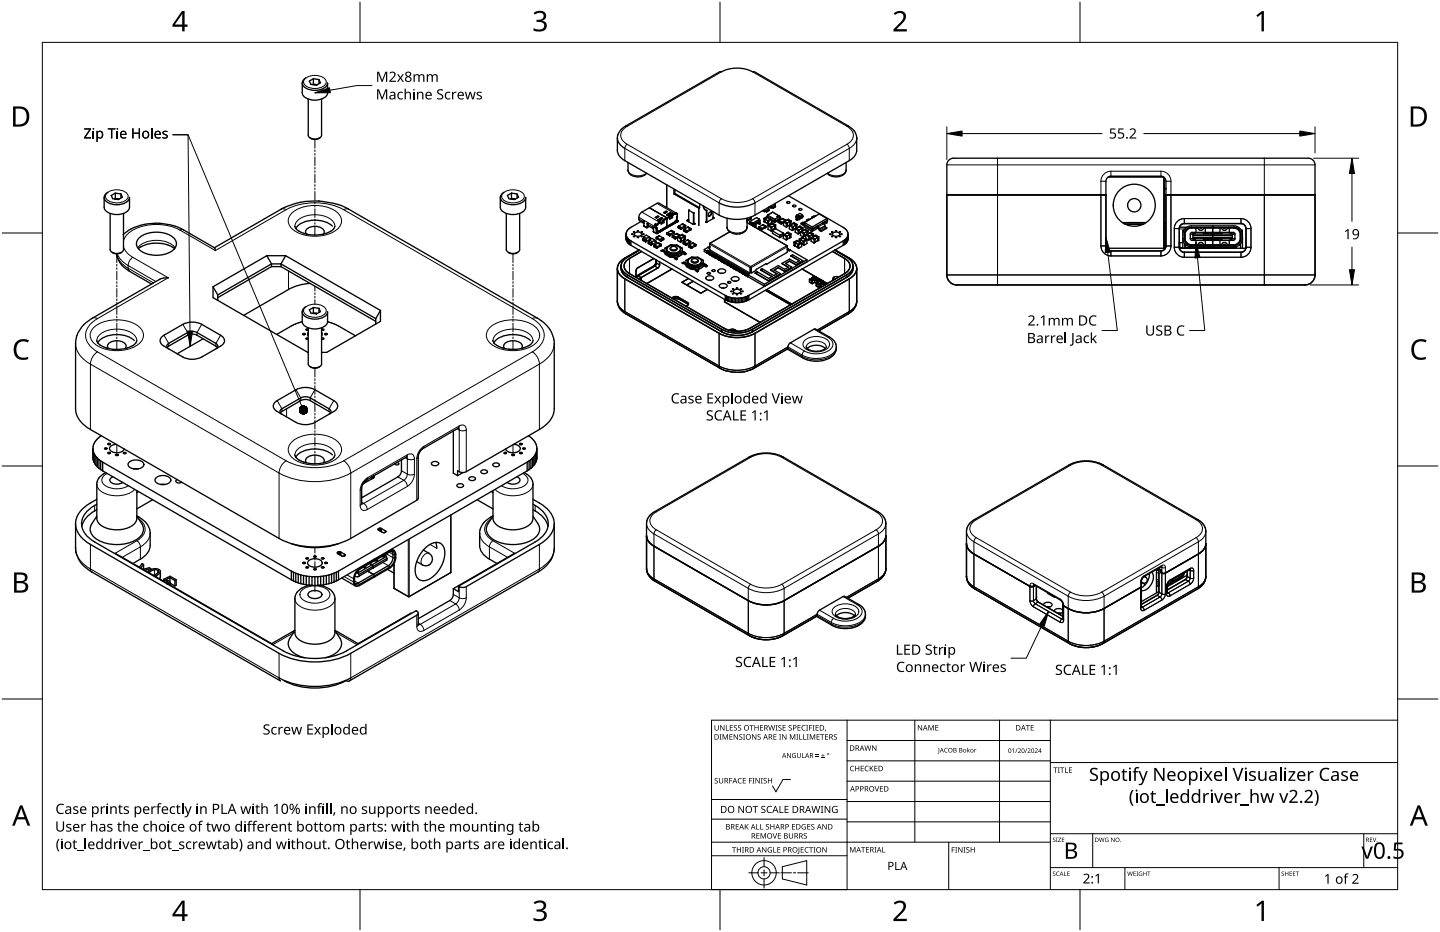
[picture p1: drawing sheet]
<svg xmlns="http://www.w3.org/2000/svg" width="432mm" height="279mm" viewBox="0 0 432 279" stroke-linecap="round" stroke-linejoin="round" font-family="sans-serif">
<g fill="none" stroke="#000" stroke-width=".4">
<path d="M91.7 23.3a1.69 1.69 0 0 0-1.1 1.8 1.69 1.69 0 0 0 1.5 1.5 5.1 5.1 0 0 0 6-1.2l.1-.5v2.9a2.9 2.9 0 0 1-2.9 2.2 4.6 4.6 0 0 1-4.6-1.7l-.1-3.4M92.4 29.7v10.8a2.31 2.31 0 0 0 4 0v-10.8M93.9 25.4h1.2M94 25.2l1.1 .2M94 25.2l-.2 .2M94 23.6v1.6M94 23.6l-1.2 .7 .4 1 1.7 .2 1.2-.7-.4-.9M94 23.6l1.7 .3M95.7 23.9v1.2M215.8 21.5l-28.2 16.3a3.5 3.5 0 0 0-1.3 5.9l1.1 .8M216.3 21.5a10.3 10.3 0 0 1 9.4 0M226.2 21.5l28.3 16.3a4.1 4.1 0 0 1 2.4 3.8v-.2l-.1 4.1-.3 1-1.3 1.3-28.8 16.7a11.9 11.9 0 0 1-10.8 0l-28.8-16.7-1.2-1.3-.4-1-.1-4.1"/>
<path d="M32.3 57.6a1.7 1.7 0 0 0-1.1 1.8 1.7 1.7 0 0 0 1.5 1.5 5.1 5.1 0 0 0 6-1.2l.1-.5v2.9a2.9 2.9 0 0 1-2.9 2.2 4.6 4.6 0 0 1-4.6-1.7l-.1-3.4M34.5 59.7h1.2M34.6 59.5l1.1 .2M34.6 59.5l-.2 .2M34.6 57.9v1.6M34.6 57.9l-1.2 .7 .4 1 1.7 .2 1.2-.7-.4-.9M34.6 57.9l1.7 .3M36.3 58.2v1.2M93 41.4a2.49 2.49 0 0 0 2.8 0M151.1 57.6a1.7 1.7 0 0 0-1.1 1.8 1.7 1.7 0 0 0 1.4 1.5 5.1 5.1 0 0 0 6.1-1.2l.1-.5v2.9a2.9 2.9 0 0 1-2.9 2.2 4.6 4.6 0 0 1-4.6-1.7l-.1-3.4M153.3 59.7h1.2M153.4 59.5l1.1 .2"/>
<path d="M153.4 59.5l-.2 .2M153.4 57.9v1.6M153.4 57.9l-1.2 .7 .4 1 1.7 .2 1.2-.7-.5-.9M153.4 57.9l1.6 .3M155 58.2v1.2M188.3 48.7v2.3a3.2 3.2 0 0 0 4.8 1.6l.9-.6M199.9 55.4v6.7M202.3 58l-.2 .2M202.3 58l7.5 4.3M202.5 56.9l-.2 1.1M236.4 58.7l16.4 9.5a2.55 2.55 0 0 1 1.5 2M253.7 50.9a2.98 2.98 0 0 1-3.9 2l-.9-.3-.8-.6"/>
<path d="M253.7 48.7v2.3M283.9 58.4h47.7M284.5 48l1.4-.6h106.4a2 2 0 0 1 2 2v33a3 3 0 0 1-3 3h-104.4a3 3 0 0 1-3-3v-33zM332.2 53.1l.9-.3h15a1.5 1.5 0 0 1 1.5 1.5v19.4a1.5 1.5 0 0 1-1.5 1.5h-15a1.5 1.5 0 0 1-1.5-1.5v-19.4zM332.6 52.9h16.1M349.1 53.2v21.2M349.1 56.6h.5M349.1 56.4h.5M349.6 58.4h44.7M33 64v10.8a2.31 2.31 0 0 0 4 0v-10.8M33.6 75.7a2.49 2.49 0 0 0 2.8 0M35 76.3a7.3 7.3 0 0 0 3.8 5l6.6 3.8"/>
<path d="M36.9 70.3a16.4 16.4 0 0 1 14.6-2.8l3.5 1.4 9.3 5.4 .3 .8M41.5 74.5a9.8 9.8 0 0 1 10.9 .1M41.7 71.3a8.7 8.7 0 0 1 10.4 0 2.6 2.6 0 0 1-1.3 4.4 8.9 8.9 0 0 1-9.1-.9 2.28 2.28 0 0 1 0-3.5zM64.2 74.3l20.1-11.6a22.2 22.2 0 0 1 20.3 0l56.5 32.7a9.1 9.1 0 0 1 5.1 7.4M64.6 75.1h.1M80 76.7l1.4 2.4M80 76.7l-16.1 9.3M80 76.7h5.7M81.4 79.9h2.8M81.4 79.1h2.8M81.4 79.1v.8M81.4 79.1l-16.1 9.3"/>
<path d="M81.4 79.9l-16.1 9.3M84.2 79.9l28.5 16.4M84.2 79.1v.8M84.2 79.1l28.5 16.4M85.7 76.7l-1.5 2.4M85.7 76.7l28.4 16.4M88.4 67.8v.1a3.6 3.6 0 0 0 3 2.2l2.6 .4 3-.3M97 70.1l.1-.2a1.39 1.39 0 0 0-1.3-1.8 3.1 3.1 0 0 0-4.2 1.4l.3 .6M99.7 67.8a8.5 8.5 0 0 0-10.7 .2l-.3 .5M100.4 67.9a4.4 4.4 0 0 1-3.4 2.3M151.8 64v10.8a2.31 2.31 0 0 0 4 0v-10.8M152.4 75.7a2.49 2.49 0 0 0 2.8 0"/>
<path d="M186.2 79.8l.3 1.7 .6 .9 1 .7 28.3 16.4a10.2 10.2 0 0 0 9.2 0l28.3-16.4 1-.7 .7-.9 .2-1.7M187.7 70.2v1.6M187.7 70.2l.1 .5M187.7 71.5v.3M187.7 71.8l.1 .2M187.8 72l.1 .3M187.8 70.7l.1 .2M187.8 70.7v1.3M187.9 72.3l.1 .2M187.9 70.9l.1 .3M187.9 70.9v1.4M188 71.2v1.3"/>
<path d="M188 72.5l.2 .2M188 71.2l.2 .2M188.2 72.7l.2 .2M188.2 71.4v1.3M188.2 71.4l.2 .2M188.4 72.9l.2 .3M188.4 71.6v1.3M188.4 71.6l.2 .3M188.6 71.9v1.3M188.6 71.9l.3 .2M188.6 73.2l.3 .2M188.9 73.4l.3 .1"/>
<path d="M188.9 72.1v1.3M188.9 72.1l.3 .1M189.2 73.5l28.3 16.4M189.2 72.2l28.3 16.4M189.2 72.2v1.3M189.5 70.1l.4 .1-.2 .1zM190 69.4l.3 .1-.3 .1zM190 70.8l.3 .1-.2 .1zM190.3 70l1-.4a.79 .79 0 0 1 1 .8l-1 .4a.79 .79 0 0 1-1-.8zM191.2 71.1l.3 .1-.2 .1zM191.2 69.2h.3l-.3 .1zM191.6 74.9l-4.2 2.5a3.3 3.3 0 0 0-2.3 3.1 3.3 3.3 0 0 0 2.3 3.1l28.2 16.3a11.9 11.9 0 0 0 10.8 0l28.3-16.3a3.3 3.3 0 0 0 2.2-3.1 3.3 3.3 0 0 0-2.2-3.1l-4.3-2.5"/>
<path d="M191.7 75l-3.6 2.1a2.8 2.8 0 0 0-1.9 2.7 2.8 2.8 0 0 0 1.9 2.6l28.3 16.3a10.2 10.2 0 0 0 9.2 0l28.3-16.3a2.8 2.8 0 0 0 1.9-2.6 2.8 2.8 0 0 0-1.9-2.7l-3.6-2.1M192.2 66.4l-3 1.8a2.55 2.55 0 0 0-1.5 2M192.3 69.4l.4 .1-.4 .1zM192.3 70.8l.4 .1-.2 .1zM192.4 75.4l-3.6 2.1a2.41 2.41 0 0 0-1.7 2.3 2.41 2.41 0 0 0 1.7 2.2l28.3 16.4a8.8 8.8 0 0 0 7.9 0l28.3-16.4a2.41 2.41 0 0 0 1.6-2.2 2.41 2.41 0 0 0-1.6-2.3l-3.6-2.1M192.7 71.6v.4l.9 .5M192.8 71.6h-.1M192.8 70.1l.4 .1-.2 .1zM192.8 66.3l.3 .1v1.5M192.8 66.3v.1M192.9 71.5l.9 .5M192.9 71.5l-.1 .1"/>
<path d="M193 71l.8-.5 .9 .5M193 71l.9 .5M193 71l-.1 .5M193 71.6h-.2M193 71.6h.1M193.1 66.3v.3M193.1 67.7v.1M193.1 67.8v.1M193.1 67.9h.1M193.1 67.7h.1M193.1 67.9l.6 .3M193.6 72.1v.4"/>
<path d="M193.6 72.1h.1M193.6 72.5h.1M193.7 71.9h.1M193.7 68.2l.2 .1M193.7 72l-.1 .1M193.8 72l-.2 .1M193.9 71.5l-.1 .5M193.9 68.2v.1M193.9 68.2l-.2-.2v.2M194 68.2l-.1 .1M194.2 68.1l-.1 .1M194.2 68.1l-.2 .1"/>
<path d="M194.2 67l.4 .8 1.3 .8-.2-.5 .3 .2M194.2 67h-.2l-.1 1.2M194.3 67l-.1 1.1M194.4 73h.1M194.4 73l.9 .5M194.5 72.6l-.1 .4M194.6 72.5l.9 .5M194.6 72.5l-.1 .1M194.7 71.9l.8-.4 .9 .5M194.7 71.9l.9 .6M194.7 71.9l-.1 .6M194.7 71v.5l.3-.2"/>
<path d="M194.7 71l-.8 .5M194.7 71.2l.3 .1M194.7 72.5l-.2 .1M194.7 62.3l-2.2 1.3a1.95 1.95 0 0 0-.7 2.6l1.3 .8-.3-.6M194.7 62.3l2.7-1.4 5.4 3M194.7 62.3l5.2 3 .1 2.6M194.7 72.5h.1M194.8 71.3h.1M194.8 71.3h-.1M194.8 71.3l.1 .1M194.9 71.8h.1M194.9 71.7l-1.3 .8"/>
<path d="M194.9 71.4h.1M195 71.4h.1M195 71.4l-.1 .4M195.3 73.1v.4M195.3 73.1h.1M195.3 73.5h.1M195.4 72.9l-.1 .2M195.5 73l-.2 .1M195.6 72.5l-.1 .5M195.9 68.2l.1 1.3M195.9 68.7h.1M196 69.5h.1"/>
<path d="M196 69.3v.2M196 69.5l.8 .5M196.1 73.9h.1M196.1 77.5l-5 2.9-.4 .6v2.1M196.1 73.9l.8 .5M196.2 73.5l-.1 .4M196.3 73.5h-.1M196.3 73.5l.8 .5M196.3 73.5h.1M196.3 67.5l.1 .7M196.3 67.4l.1 .8M196.4 68.2l.4 .2"/>
<path d="M196.4 67.4h-.1M196.4 67.4l.4 .3M196.4 72v.5l.3-.2M196.4 72l-.8 .5M196.4 72.2l.3 .1M196.5 72.3l.1 .1M196.5 72.3h.1M196.5 72.3l-.1 .1M196.6 72.7h.1M196.6 72.7l-1.3 .8M196.6 72.3v.1M196.6 68.3l.1 1.7"/>
<path d="M196.7 72.3h.1M196.7 67.2l-.1 .1M196.7 77.9l-.1 1-.5 .8-5.4 3.1M196.7 72.3v.4M196.7 67.2l-.3 .2M196.8 71.2l.1 .4M196.8 70h.2M196.8 71.2h.1M196.8 71.2l1.4 .7-.1 .4M196.8 68.4l.2-.1v1M196.8 67.7v.7M196.8 67.3l-.3-.1-.2 .2"/>
<path d="M196.9 67.3h.2M196.9 74.4h.1M196.9 71.2l.1 .1M196.9 65.2l.4-.5-.8 .5 .4 .1M196.9 65.2l-.1 .1M197 68.3v1.7M197 69.3h.1M197 69.6l.2 .1M197 71.6h-.1M197 71.6l1 .6M197 71.3h.1M197 71.6h.1"/>
<path d="M197 69.3l.4-.2v.3M197.1 74l-.2 .4M197.1 74h.1M197.2 69.7v.3M197.2 69.7v.1M197.2 69.3l.2 .1M197.2 67.4l-.4 .3M197.2 69.8v.1M197.2 69.9l-.2 .1M197.3 65.9l1-.6 .3 .1-.7 .9zM197.3 72.9l.8 .5M197.4 72.8l-1.1 .7"/>
<path d="M197.5 69.4l.3 .2M197.5 72.8h-.1M197.5 72.8l.8 .5M197.5 69.3l.3 .2M197.6 70.7h.1M197.6 70.7l-.8 .5M197.6 64.9l-.8 .5M197.6 70.7l1.4 .8v.3M197.7 69.2l.3 .2M197.8 78.5v1.1l-.4 .6-5.2 3M197.8 70.8l-.8 .5M197.8 69.5v.1"/>
<path d="M197.9 69.1l.2 .2M197.9 66.3l-1.1 1M197.9 66.4v.3l-.9 .6 .2 .1M197.9 66.5l.4 .2v.5l.8-.5M197.9 69.4l-.1 .1M198 72.2h.1M198 71.8h.1M198 69.4h-.1M198 72.2l.1 .1M198 69l.4 .2M198.1 73.7h.1M198.1 73.4h.1"/>
<path d="M198.1 69l.3 .1M198.1 66.6l-.9 .8M198.1 69.3l-.3 .3M198.1 69.3l-.1 .1M198.1 73.7l-1.2 .7M198.2 75.1l.4 .1M198.2 75.1l.3 .3M198.2 68.9l.3 .3M198.3 66.9h.1M198.3 65.8l-.7 .3M198.3 68.9l.2 .2M198.3 73.6l-.2 .1"/>
<path d="M198.3 73.3l-1.2 .7M198.3 73.3h.1M198.3 73.6h.1M198.3 73.3v.3M198.4 69.1v.1M198.4 68.8l.3 .2M198.5 65.5l-1.1 .5M198.5 65.5h.1M198.5 75.4h.1M198.5 69.2h-.1M198.5 69.1h.1M198.5 75.4l.9 .3"/>
<path d="M198.6 68.7l.3 .2M198.6 75.2l.8 .4M198.6 75.3l-.1 .1M198.7 68.7l.2 .1M198.7 69l-.2 .1M198.7 69l-.3 .1M198.7 66.5l.4 .2M198.8 68.6l.3 .1M198.8 75.1h-.6M198.8 75.1h.1M198.8 71.3v.1M198.8 71.3l-.8 .5"/>
<path d="M198.8 71.4h.1M198.9 68.8v.1M198.9 68.5l.4 .2M198.9 75h.1M198.9 75l-.3 .2M199 75l.4 .2M199 68.5l.3 .1M199 71.8l-.8 .5M199 71.8h.1M199 66l.1 .7M199.1 66l-.8 .9M199.1 68.7l-.2 .2"/>
<path d="M199.1 68.7l-.2 .1M199.1 68.4l.3 .1M199.3 68.6v.1M199.3 68.3l.3 .2M199.4 68.3l.2 .1M199.4 68.5l-.1 .2M199.4 68.5l-.1 .1M199.5 63.7l.3-.4-.8 .4 .4 .2M199.5 63.7l-.2 .1M199.5 76v.3l1.5 .8M199.5 68.2l.3 .1M199.6 68.1l.4 .2"/>
<path d="M199.6 68.4v.1M199.7 68.1l.3 .1M199.8 68.3l-.2 .2M199.8 68.3l-.2 .1M199.9 68l.2 .1M199.9 62l-.2 .1M199.9 75.2v.3M199.9 74.2v.3M199.9 75.2h.1M200 65.6l-.9 .4M200 74.2h.1M200 75.2h.1"/>
<path d="M200 75.1v.1M200 68.2v.1M200 67.9l.3 .2M200 75.1h.1M200.1 64.5h.5l.9 .5-.2 .2-.5-.2-.8 .6M200.1 67.8l.2 .2M200.1 68.1l-.1 .2M200.1 68.1l-.1 .1M200.1 63.5l-.8 .5M200.1 69.8h.1M200.1 69.8l.9 .4M200.2 69.8h.1"/>
<path d="M200.2 67.8l.3 .1M200.3 67.7l.4 .2M200.3 68v.1M200.4 67.6l.3 .2M200.5 67.9l-.2 .2M200.5 67.9l-.2 .1M200.6 67.6l.2 .1M200.7 67.5l.3 .2M200.7 67.8v.1M200.7 65l.1 .1M200.8 67.4l.2 .2M200.8 65.1l-.8 .5"/>
<path d="M200.8 65.1v.6l.9-.5M200.8 67.7l-.1 .2M200.8 67.7l-.1 .1M200.9 67.4l.3 .1M200.9 76.6h2.2M200.9 76.6v.1M201 77.1h.8M201 70.3l-.2 .4M201 70.3h.1M201 64.4v.3M201 64.4l.7 .3M201 76.6v.5"/>
<path d="M201 76.7l-.1 .1M201 74.5a1.03 1.03 0 0 0 1 .7 1.03 1.03 0 0 0 1-.7M201 70.2v.1M201 67.3l.4 .2M201 67.6v.1M201.1 64.7l-2.2 1.2-.6 .9M201.1 73.5h.2M201.1 74.2a.97 .97 0 0 1 1-.4 .97 .97 0 0 1 .8 .8 .97 .97 0 0 1-1.1 .4 .97 .97 0 0 1-.7-.8zM201.1 76.2h1.8M201.1 76.2h.1M201.1 67.2l.3 .2M201.1 64.1l-.5 .3"/>
<path d="M201.1 64.1l-.1 .3M201.1 64.1l.7 .4M201.1 75.9h.1M201.1 73.5v.1M201.1 75.8v.1M201.1 69.2l.9 .5M201.1 69.2l-1.2 .7 .1 .3 .8 .5M201.1 75.9v.3M201.2 75.8v.1M201.2 73.5h.1M201.2 75.8h-.1M201.2 67.5l-.2 .2"/>
<path d="M201.2 73.5h1.6M201.2 73.5l-1.2 .7M201.2 67.5l-.2 .1M201.3 67.2l.2 .1M201.3 74l-.3 .3a1 1 0 0 0 1 .7 1 1 0 0 0 1-.7l-.3-.3M201.3 69.1l-.1 .1M201.3 69.1h.1M201.3 69.1l.9 .5M201.4 67.4v.1M201.4 67.1l.4 .2M201.4 65.1l.3 .1M201.5 67l.3 .2"/>
<path d="M201.5 76.9l1 .8M201.5 76.9l1.1 .7M201.5 76.9h.7l.9 .6M201.5 67.3l-.1 .2M201.5 67.3l-.1 .1M201.6 71.1h.1M201.6 73.5h.1M201.6 71.1l.9 .5M201.6 66.9l.3 .3M201.7 64.7v.5M201.8 67.2v.1M201.8 70.7l-.2 .4"/>
<path d="M201.8 70.7h.1M201.8 70.7l.8 .5M201.8 64.5l-.1 .2M201.8 70.7l.9 .5M201.8 66.8l.3 .2M201.9 67.2l-.1 .1M201.9 67.1v.1M202 66.7l.3 .2M202 70h.1M202.1 66.7l.2 .1M202.1 67l-.2 .2M202.1 67l-.3 .2"/>
<path d="M202.2 64.2l-.4 .2-.9-.4-.8 .5M202.2 69.6l-1.2 .6M202.2 69.6h.1M202.2 64.3l-.4 .2M202.2 69.6v.3l-1.4 .8M202.2 66.6l.3 .2-.3-.2M202.3 66.8v.1M202.4 66.5l.2 .2M202.5 66.2l.4 .2M202.5 64.1l.2 .1M202.5 77.7l.3 .1M202.6 77.6l.2 .2"/>
<path d="M202.6 64.1l-.4 .1M202.6 64.1v.1M202.6 71.2l-.1 .4M202.6 71.6h-.1M202.6 63.8l.5 .2M202.6 64.2l.2-.3-1 .2-.9-.4-1 .6 .2 .2M202.7 71.2h.1M202.6 66.7l-.3 .2M202.6 66.7l-.3 .1M202.7 71.5h.1M202.7 77.1h.3M202.7 64.2l-.5 .1"/>
<path d="M202.8 77.8h.1M202.8 73.5l1.1 .7M202.8 73.5h.1M202.8 75.8h.1M202.8 75.8v.1M202.8 70.1l.8 .5M202.8 75.9l.1 .3M202.8 75.8l.1 .1M202.9 75.9h.1M202.9 66v.4M202.9 76.2h.1M202.9 66.4l.2 .1"/>
<path d="M203 70l-1.2 .7M203 70h.1M203 70l.8 .5M203 76.6v.5M203.1 64.8v1.7M203.1 76.6l.2-.2 .1 .5M203.1 66.1l.2 .1M203.1 64.8l-.2 .1v1.1l-.4 .2v.2l-5.1 3M203.1 64v.8M203.1 64l-.4 .2M203.1 77.5l-.3 .3M203.2 71.2l-.5 .3"/>
<path d="M203.2 71.1l.9 .5v1l-.9-.5zM203.2 76.8l.1 .1M203.2 76.5v.3M203.3 76.9h.1M203.3 66.2v.2M203.3 66.2h.1M203.3 66.2l-.2 .3M203.5 70.9h.1M203.5 70.9l-.3 .2M203.5 70.9l.8 .5v1M203.5 67.8l-.2 .5 .9 .5M203.5 76.8h.1"/>
<path d="M203.5 67.8h.1M203.5 67.8l.9 .5M203.6 76.8l-.6 .3M203.6 70.6h.1M203.7 70.6h-.1M203.8 70.5l-1.1 .7M203.8 70.5l.1 .3M203.9 75.1h.1M204 75.1v.1M204 75.2h.1M204 74.2h.1M204 74.2l.1 .3"/>
<path d="M204 75.2l.1 .3M204 76.5l-.4 .3M204.1 72.6h.1M204.2 68.7h.1M204.3 70.5h.1M204.3 70.4l.3-.1 .9 .5v1l-1.4 .8M204.3 70.5l.9 .5M204.3 72.4h.1M204.3 70.5l-.8 .5M204.4 68.3l-.2 .4M204.4 68.3h.1M204.5 75.7v.6l-.5 .2"/>
<path d="M204.5 67.2l.9 .5M204.6 67.2h-.1M204.6 78.8l1.1 .6M204.6 78.8l.2 .1M204.6 75.7l.4 .3M204.6 75.2l1.1 .8M204.6 75.7l-.6 .8M204.6 75.7v-1.3a3.7 3.7 0 0 0-3.6-.9l-1.6 .9v1.5l1.5 .8M204.6 75.6l.4 .3M204.7 67.1l-1.2 .7M204.7 67.1h.1M204.7 67.1l.9 .5"/>
<path d="M204.8 78.9h.1M204.9 72.7v.4l.8 .5M204.9 72.7h.1M204.9 78.9l.8 .4M204.9 78.9h-.1M204.9 78.9l.4-.3 .4 .3M205 69.2h.1M205 69.2l.8 .5M205 75.9h.1M205 76l.4 .3M205 75.9l.4 .3M205.1 72.6h-.1"/>
<path d="M205.1 72.6l.8 .5M205.1 72.6h.1M205.1 71.9h.1M205.1 70.9l.1 .1M205.2 78.7l-.3-.1-.3 .2M205.2 71.9h.1M205.2 68.7l-.2 .5M205.2 68.7l.8 .5M205.2 68.7l.8 .6M205.2 68.7v.1M205.2 71v.9M205.4 68v.1"/>
<path d="M205.4 68h.1M205.4 67.7h.1M205.4 68l-1.2 .8M205.4 76.2v.1M205.4 67.7l-1 .6M205.6 67.6l-.2 .5M205.6 67.6l-.2 .1M205.7 73.5h.1M205.7 76l-.3 .3M205.7 76l-.3 .2M205.8 79.6l-.1-1.5a3.7 3.7 0 0 1 3.6-1l1.6 1v1.2l-.2 .2v.4l-.8 .6M205.8 79.6l1.4 .8"/>
<path d="M205.8 79.6v.3l1.5 .9M205.9 73.1l-.2 .4M205.9 73.1h.1M206 69.3h.1M206.1 66.2h.1M206.1 72l.8 .5M206.1 72l-1.2 .7M206.1 66v.2M206.1 66v.1M206.1 66.2l.1 .1M206.2 66.3l1.7 .9M206.2 66v.3"/>
<path d="M206.2 66h-.1M206.2 68.1l.8 .5M206.2 71.9l-.1 .1M206.3 71.9h-.1M206.3 71.9l.8 .5M206.3 65.9l-.1 .1M206.3 65.9v.4M206.3 77.9l-.1 .2M206.3 78.9l-.1 .3M206.3 78.8h.1M206.3 77.9h.1M206.3 77.8v.1"/>
<path d="M206.3 77.8h.1M206.3 68.1l-1.1 .6M206.4 77.8h-.1M206.4 78.8h-.1M206.4 68.1h-.1M206.4 68.1l.8 .4M206.4 65.9l.1 .1M206.4 65.9v.5M206.4 65.9h-.1M206.4 74h.1M206.5 74l.8 .5M206.5 63l1.4 .8"/>
<path d="M206.5 63v3.5M206.6 73.5h.1M206.7 73.5l.8 .5M206.7 73.5h.1M206.7 62.9l-.2 .1M206.9 72.8v.1M206.9 72.8h.1M206.9 72.5h.1M207 69h.1M207 68.6l-1.2 .7v.4M207 69l-1.2 .7M207 68.6v.1"/>
<path d="M207.1 72.4v.4l-1.4 .7M207.1 72.4l-1.2 .7M207.2 68.5l-.2 .2M207.2 68.9l-.2 .1M207.2 68.5v.4M207.2 68.9h.1M207.3 78.1a1.03 1.03 0 0 0 1 .8 1.03 1.03 0 0 0 1-.8M207.4 77.1h.2M207.4 77.9a.97 .97 0 0 1 1.1-.4 .97 .97 0 0 1 .7 .8 .97 .97 0 0 1-1 .4 .97 .97 0 0 1-.8-.8zM207.4 79.9h.1M207.5 79.8h1.7M207.5 77.2h-.1"/>
<path d="M207.5 79.5h-.1M207.5 79.5h.1M207.5 77.2h.1M207.5 79.6h.1M207.5 79.6v.2M207.5 74h.1M207.5 77.2h1.6M207.5 79.4v.2M207.5 77.2l-1.1 .6M207.6 77.7l-.2 .3a1 1 0 0 0 .9 .7 1 1 0 0 0 1-.7l-.3-.3M207.6 72.9l-1.1 .7-.1 .4M207.6 72.9l.9 .5"/>
<path d="M207.7 72.9h.1M207.7 72.9l1 .4M207.9 77.1h.1M207.9 63.8v3.4M208.1 66.9l.3 .1M208.1 63.7l-.2 .1M208.1 63.9v3.3M208.3 67.2h-.4M208.3 67v.2M208.4 67.1l-.1 .1M208.4 67v.1M208.4 67.1h.1"/>
<path d="M208.5 73.8h.1M208.5 73.8l-1.2 .6M208.5 73.4l-1.2 .7v.3M208.7 73.3l-.2 .1M208.7 73.3h.1M208.7 73.3l-.2 .5M209.1 77.2h.1M209.1 77.2l1.2 .6M209.1 79.4v.2M209.2 79.5h.1M209.2 79.6h.1M209.2 79.6v.2"/>
<path d="M209.2 77.2h.1M209.2 79.8v.1M209.8 62.3l-.3 .1M209.9 61.2l-.1 1.1M210.3 78.8h.1M210.3 77.8h.1M210.3 77.8v.1M210.4 78.8h.1M210.4 77.9h.1M210.4 78.8v.1M210.4 78.9l.1 .3M210.4 77.9v.2"/>
<path d="M210.5 78.1h.1M210.8 79.4v.5l-.4 .3M210.9 61.7l.1 .7 .6 .5M210.9 79.3l.4 .3M210.9 78.9l1.2 .8M210.9 79.3l.4 .2M211 61.8l.3 1 .7 .3v3.5M211.2 74.8l.8 .5M211.2 74.8v.6l.8 .5M211.3 79.6l.4 .4M211.3 79.5l.4 .4M211.5 66.5l.4 .1"/>
<path d="M211.7 79.9v.1M211.8 66.4l-.2 .1M211.8 63v3.6M211.9 75.9h.2M211.9 75.2l.4-.2 .6 .4M211.9 75.8v.1M212.1 75.3v.6M212.1 75.9h.3M212.1 75.3h.3v.2M212.1 79.7l-.4 .3M212.1 79.7l-.4 .2M212.3 74.2l.3 .1"/>
<path d="M212.3 74.1l.3 .2M212.3 74.1v.1M212.4 75.5l.5 .3M212.4 76.2h.2M212.4 75.5v.7M212.5 76.1l.4 .3M212.6 75.6h.1M212.6 76.2h.1M212.6 74.3l.2-.1-.2 .1M212.6 74.3h.1M212.7 63.7l.4-.2a.7 .7 0 0 1 .2 .9 .7 .7 0 0 1-.9 .3zM212.8 73.8h.1"/>
<path d="M212.8 73.2l.2-.3-.2 .1 .2 2 11.8 6.8 .3-1.9M212.8 74.1h-.4l-1.2 .7M212.8 76.3l.2 .1M212.8 75.7l.4-.2 .6 .4M212.8 75.7v.1M212.9 75.4l-.3 .2M212.9 75.4h.1M213 76.4h.3M213 75.8h.3v.2M213 75.8v.6M213.2 63.5l-.1 .8-.7 .5M213.3 76l.5 .3"/>
<path d="M213.3 76l.2 .7M213.4 76.7l.5 .3M213.5 76.1h.1M213.5 76.7h.1M213.7 76.2l.3-.1 .7 .3M213.7 76.3h.1M213.7 76.2v.1M213.8 75.9l-.3 .2M213.8 75.9h.1M213.8 63.4v2.1M213.8 65.2v.3M213.9 76.3h.3v.2"/>
<path d="M213.9 76.3v.7M213.9 65.2l-.1 .1M213.9 65.1v.4M213.9 65.5l-2 1.1M213.9 65.1l.1 .1M214 65.2v.2M214 65.2l.1 .1M214 65.4l-.1 .1M214.1 65.3l-.1 .1M214.2 77h-.3M214.2 76.5l.5 .4M214.2 76.5l.2 .7"/>
<path d="M214.3 77.2l.4 .3M214.4 76.6h.1M214.6 77.4l.2 .1M214.6 76.8l.3-.2 .7 .3M214.6 76.8h.1M214.7 76.4l-.3 .2M214.7 76.4v.1M214.7 76.9v.5M214.8 76.8v.7M214.8 76.8h.3v.3M215.1 77.5h-.3M215.1 77.1l.5 .3"/>
<path d="M215.1 77.1l.2 .7M215.2 77.7l.4 .3M215.3 77.1v.1M215.5 77.3l.3-.2 .7 .4M215.5 77.9l.2 .1M215.5 77.3h.1M215.6 76.9l-.3 .3M215.6 76.9v.1M215.6 77.4v.6M215.6 60.8a11.9 11.9 0 0 0 10.8 0M215.7 78h.3M215.7 77.4h.3v.2"/>
<path d="M215.7 77.4v.6M216 77.6l.5 .3M216 77.6l.2 .7M216 78.2l.5 .3M216.2 77.6v.1M216.2 78.3h.1M216.4 78.5h.1M216.4 77.8l.3-.2 .7 .4M216.4 77.8v.6M216.4 77.8h.1M216.4 78.4v.1M216.5 77.5l-.3 .2"/>
<path d="M216.5 77.5h.1M216.5 78.5h.4M216.5 77.9h.4v.2M216.5 77.9v.6M216.9 78.1l.5 .3v.6l-.5-.3M216.9 78.7l.2 .1M216.9 78.1v.6M217.1 78.2h.1M217.1 78.8h.1M217.3 79h.1M217.3 78.3l.3-.2 .7 .4M217.3 78.3h.1"/>
<path d="M217.3 78.9v.1M217.4 78h.1M217.4 78l-.3 .2M217.8 79h-.4M217.8 78.6v-.2h-.4v.6M217.8 78.6l.5 .3v.6l-.5-.3M217.8 79.3h.2M217.8 78.6v.7M218 78.7h.1M218 79.3h.1M218 65.4l.1 3.3 .7 .8 1 .5M218.2 79.5l.1 .1"/>
<path d="M218.2 78.8l.3-.1 .7 .3M218.2 78.8v.1M218.2 79.5h.1M218.3 78.5h.1M218.3 78.5l-.3 .2M218.7 79.6h-.4M218.7 79.1v-.2h-.4v.7M218.7 79.1l.5 .3v.6l-.5-.2M218.7 79.8l.2 .1M218.7 79.1v.7M218.7 79.2h.2M218.8 69.5l-5.9 3.4"/>
<path d="M218.9 79.2h.1M218.9 79.8v.1M219.1 79.4l.3-.2 .7 .3M219.1 79.4h.1M219.1 80h.1M219.2 79l-.3 .2M219.2 79h.1M219.6 79.6v-.2h-.4v.7M219.6 79.6l.5 .4v.6l-.5-.3M219.6 79.6v.7M219.8 70h.1M219.8 70l1.1 .2"/>
<path d="M220 79.9l.3-.2 .7 .4M220.1 79.5v.1M220.1 79.5l-.3 .2M220.9 70.2h.1M224 68.5a2.99 2.99 0 0 1-3 1.7M224 68.4v.1M224 65.4v2.7v-.2M224 65.9l.1 .1M224 66h.1M224 66.7l12 6.9M224 66.3v.1M224 68.1v.3"/>
<path d="M224.1 66h.1M224.7 65.2l.4 .2M224.8 66.9l.1 .3M224.8 66.9l.9 .5M224.8 66.8l.9 .5M224.9 66.7l-.1 .2M224.9 66.4v.3M224.9 66.4h.1M224.9 66.4l.8 .4M225 65.1l.3 .2M225 65.7h.1M225.1 65.7h.1"/>
<path d="M225.1 79.9v1.7l.2 .2M225.2 65.3h.1M225.2 65.7l-1.2 .6M225.2 65.3l-1.1 .7M225.3 65.3l-.1 .4M225.7 67.4v.3M225.7 67.4h.1M225.7 67.3h.1M225.7 66.8h.1M225.7 66.8v.5M225.8 66.8v.5M225.8 67.4v.3l.3-.1"/>
<path d="M226 67.3l.1 .3M226 67.3l.4 .6M226 67.3l-.2 .1M226.1 67.6l.3 .4M226.4 67.9v.1M226.7 67.7l-.3 .3M226.7 67.7l-.3 .2M227.3 66.4l-1.5 .9M227.4 66.5l.3 .7M227.4 66.5l-1 .6M227.4 66.4v.1M227.4 66.4l.3 .7"/>
<path d="M227.4 68.2v.3l.9 .5M227.4 66.8l-.9 .6M227.4 68.2h.1M227.6 68l-.1 .1M227.6 68h.1M227.6 68l.9 .5M227.6 66.2l.4 .7M227.7 65.7l.1 .4-1.5 .9 .4 .7M227.7 65.7l-.8-.5-2 1.2M227.7 65.7h.1M227.7 65.7l.1 .4M227.7 65.7l-1.9 1.1"/>
<path d="M227.7 67.1v.1M227.8 66.1h.1M227.8 66.1v.2M227.8 66.3v.1M227.8 66.3h-.1M228 66.9l-.3 .3M228 66.9l-.3 .2M228.3 69h.1M228.5 68.5h.1M228.5 68.8v.1M228.7 67.4l.8 .5M228.7 63.2l.6 .3"/>
<path d="M228.8 67.3l-1.2 .7M228.8 67.3h.1M228.8 67.3l.9 .5M229.1 66.5h.1M229.1 66.5l.2 .1M229.3 62.8v.7M229.3 66.6h.1M229.4 66.6h.1M229.4 65.7v.9M229.4 66.6l.8 .5M229.4 65.7h.1M229.5 68.3h.1"/>
<path d="M229.5 67.9h.1M229.5 67.9l-1.2 .7v.4M229.5 68.3l-1.2 .7M229.5 63.3l.4 .3M229.7 67.9l-.2 .4M229.7 67.9h-.2M229.8 79l-4.4 2.8-.3-1.9M229.8 79l.1 .1M229.9 63.4l-.4-.2-.2 .3M229.9 63.4v.2M229.9 65l-.8 .5v1M229.9 65h.1"/>
<path d="M229.9 65l2.3 1.3 1.7-.9-.1-.6-2.1-1.2-1.5 .9-.1 .6M230.1 64.9l-.1 .1M230.2 65.2l-.8 .4M230.2 65.2l.8 .5M230.2 67.1l.3 .2M230.2 65.1l-.9 .5v1M230.2 65.2h.1M230.2 62.7l-.9 .6-.5-.2M230.2 62.7l.4 .3M230.3 67.7v1l.9 .5M230.3 67.7l.9 .5v1M230.5 62.1v.5"/>
<path d="M230.5 62.6l-.1 .2M230.5 62.6l-.3 .1M230.6 67.6h.1M230.6 67.6l-.3 .1M230.6 63v.2l-.7 .4M230.6 63l-.7 .4M230.6 67.6l.9 .5v1l-.3 .1M230.6 62l.6 .4M230.8 62l.4 .2 .3-.2M231.1 65.6l-.9 .5v1M231.2 61.7v.7M231.3 65.8l-.8 .5v1l.8-.5"/>
<path d="M231.4 65.8h.1M231.4 66.8h.1M231.4 65.8v1M231.4 66l.9 .5M231.4 66.2l.9 .5M231.4 67.1h.1M231.5 62.2l.3 .2M231.5 67.1l.8 .5M231.5 67.1h.1M231.5 67.1l-.8 .5M231.5 62l-.3 .4M231.5 62l.3 .2"/>
<path d="M231.6 69.2l1-.6 2.3 1.3M231.6 69.2h.1M231.6 69.2v.8l2.2 1.2M231.6 69.2l2.2 1.3M231.7 66.9h.1M231.7 66.9l-.3 .2M231.7 66.9l.9 .5v1l-.3 .2M231.8 62.2v.2M232.2 61.6l.3 .2M232.2 61.6l-.7 .4M232.2 68.5l.1 .1M232.3 67.6h.1"/>
<path d="M232.3 68.5l-.8 .5M232.3 68.5h.1M232.3 66.5v.2M232.3 68.6h.1M232.3 67.6v1M232.4 61l.1 .5M232.5 61.5l-.2 .2M232.5 61.5l-.3 .1M232.5 61.8v.2l-.7 .4M232.5 61.8l-.7 .4M233.1 64.9h.1zM233.2 64.9h-.2"/>
<path d="M233.4 66.6v.1M233.4 66.7l.8 .4M233.6 66.2h-.1M233.6 66.2l.8 .5M233.6 66.2h.1M233.8 71.2h.1M233.8 70.7h.1M233.8 70.5v.7M233.9 65.3l.3 .1M233.9 70.5v.7M233.9 70.5h-.1M234.2 65.4v.2l-1.9 1.1"/>
<path d="M234.2 65.4l-1.9 1.1M234.4 66.7h.1M234.4 67v.1M234.5 79l1.9 1.1M234.5 79h.1M234.6 65.6l.8 .5M234.6 65.6h.1M234.9 70.1v1.3l.8 .5M234.9 70.6l-1 .6M234.9 69.9l-1 .6M234.9 69.9v.2l-1.1 .6M234.9 66.6v1l.9 .5"/>
<path d="M234.9 66.6h.1M234.9 66.6l.9 .5v1M235.2 70.3h.1M235.2 70.3l-.3 .2 .9 .4-.1 1M235.2 70.3l.8 .5v1M235.2 66.4h.1M235.2 66.4l-.3 .2M235.2 66.4l.9 .5v1M235.4 66.1l-1.2 .7v.3l.7-.4M235.4 66.1h.1M235.6 66v.2M235.6 66l-.2 .1"/>
<path d="M235.6 66l-.8-.5-1.4 .8v.3M235.8 68.1h.1M236 60.6h.8a.43 .43 0 0 1-.4 .4 .43 .43 0 0 1-.4-.4zM236 69.8v.1M236 71.8l-.2 .1M236 69.8h.1M236 69.8l.9 .5M236 71.8h.1M236 69.8l-.8 .5M236.1 65.9v.1M236.1 65.9h.1M236.1 67.9l-.3 .2"/>
<path d="M236.1 65.9l.8 .5M236.1 74l-.2-.3 .2 .1-.2 1.9-5.9 3.4-.2-.1M236.1 74.8l.6 .4zM236.1 74.5l.4 .2M236.1 67.9h.1M236.1 66h.1M236.1 66l-.8 .4M236.3 69.6h.1M236.3 69.6l-.3 .2M236.3 69.6l.9 .5v1l-.3 .2M236.3 74.6l-.2 .1M236.3 65.8h.1"/>
<path d="M236.3 65.8l-.2 .1M236.4 65.8l.8 .5v.9M236.5 74.7v.2h.3l5.2 3M236.5 74.7v.2M236.7 67.6v1l.8 .5M236.7 67.6l.9 .5-.1 1M236.8 78.3l-1.3 .7 1.9 1.1M236.8 78.3h.1M236.8 71.3h.1M236.8 70.3h.1M236.9 71.2l-.9 .5M236.9 67.4h.1"/>
<path d="M236.9 71.2h.1M236.9 66.4v1M236.9 71.3h.1M236.9 70.3v1M236.9 67.4l-.8 .4M237 75l-.3 .2M237 75h.1M237 67.4l.9 .5v1M237.2 76.7v.1M237.2 76.7h.1M237.2 67.3l-.5 .3M237.2 67.2v.1"/>
<path d="M237.2 76.7l.6-.3 2.9 1.7-2.1 1.2M237.2 76.7l2.5 1.5-1 .6-2-1.1-2.2 1.3 1.9 1.1-1.1 .6-2-1-2.1 1.3M237.8 61.6h.8a.43 .43 0 0 1-.4 .4 .43 .43 0 0 1-.4-.4zM237.8 66.9l.3-.1 .9 .5v1M237.9 68.9l-.3 .2M237.9 66.9l-.1 .1M237.9 66.9l.8 .6M237.9 68.9h.1M237.9 67h.1M237.9 67l-.9 .5M238.1 73.6h.1M238.1 73.6l.3 .2"/>
<path d="M238.4 73.7h.1M238.4 72.8v.9M238.4 73.7l.8 .5M238.4 72.8h.1M238.4 73.7v.1M238.5 68.6v1l.8 .5M238.5 68.6h.1M238.5 68.6l.8 .5v1M238.6 68.4h.1M238.7 67.5h.1M238.7 68.4l-.8 .5M238.7 68.4h.1"/>
<path d="M238.7 65.7l.3 .3M238.7 67.5v.9M238.7 65.7l.3 .2M238.7 65.1l.2 .1M238.7 64.9v.2M238.7 65.1l.1 .3M238.8 68.4v.1M238.8 68.4l-.3 .2M238.8 64.9h-.1M238.8 68.5l.8 .5v.9l-.3 .2M238.8 65.4v.1M238.8 64.6l-.1 .4 .8 .4"/>
<path d="M238.8 64.6h.1M238.8 64.6v.3M238.8 64.6l.8 .4M238.9 72.1l-.8 .5v1M238.9 72.1h.1M238.9 72.1l.3 .2M239 65.9v.1M239 68.3l-.3 .1M239 68.3h.1M239 65.1l-.3 .6M239.1 64.4l.7 .4M239.1 64.4h.1"/>
<path d="M239.1 64.4l-.2 .2M239.2 65.7l-.2 .3M239.2 65.7l.3 .1M239.2 72.3h.1M239.2 72.3l.8 .5M239.2 74.2l.3 .2M239.2 72.3l-.8 .5M239.2 65.4l-.2 .5M239.2 65.4v.3M239.2 65.4l.3 .1M239.5 65.5v.3M239.5 65.5h.1"/>
<path d="M239.5 65.4h.1M239.5 65.8h.1M239.6 62.6h.8a.43 .43 0 0 1-.4 .5 .43 .43 0 0 1-.4-.5zM239.6 68h.1M239.6 65v.4M239.6 65l-.1 .4M239.6 68l.8 .4M239.6 65.4l-.1 .1M239.6 65.5l1.1-.6-.1 .4-1 .5M239.6 65.5v.3M239.6 65.4v.1M239.9 67.8h.1"/>
<path d="M239.9 67.8l-1.1 .7M239.9 67.8l.9 .5v.9M239.9 71.9l.1 .9M240 70.5h.1M240 69.6v.9M240 69.7l-.4 .2M240 69.6h.1M240.1 69.5l.8 .5v1l-.8-.4M240.1 72.8l-.9 .5v.9M240.1 72.8l.3 .1M240.2 66.9v.3l.6 .2 .3-.3M240.3 69.4h.1"/>
<path d="M240.3 69.4l-.3 .1M240.3 69.4l.9 .5v1M240.3 72.9l-.8 .5v1M240.3 73.9l-.8 .5M240.4 72.9h.1M240.4 73.9h.1M240.4 73l.4 .3M240.4 72.9v1M240.4 68.5v.9M240.4 68.4l.1 1M240.6 64.4h.1M240.6 64.4l.1 .3"/>
<path d="M240.6 64.4l-1 .6M240.6 64.4l-.8-.4-1 .6M240.6 64.4l.1 .4M240.7 64.7v.3M240.7 64.7v.1M240.7 64.8l-1.1 .6M240.7 78.2l-2 1.2-1.9-1.1M240.7 78.2h.1M240.7 64.8v.1M240.7 65h.1M240.8 71.4l-.8 .5M240.8 71.4h.1"/>
<path d="M240.8 73.3h.1M240.8 72.4v.9M240.8 71.3l-.9 .6M240.8 71.3v.1M240.8 73.3l.3 .2M240.8 72.4h.1M241 66.7l-.2-.1-.6 .3M241.1 67.3v.2M241.1 67.3l-.2 .1M241.1 67.5l2.4 1.4 1.5-.8M241.1 67.5l.1 .5 2.3 1.4M241.1 67.3l2.4 1.4"/>
<path d="M241.1 73.5h.1M241.1 72.5v1M241.1 67.2v.1M241.1 72.5h.1M241.1 72.5l.9-.5v1l-.9 .5M241.2 68.9v.1M241.2 68.9h.1M241.2 66.9l-.3-.1-.2 .4-.5-.3M241.2 68.9l.8 .5v.9M241.2 70.9l-.3 .1M241.2 68.9l-.8 .5M241.2 66.7l2.3 1.4"/>
<path d="M241.2 66.7l-.1 .6M241.4 68.7h.1M241.4 68.7l-.2 .2M241.5 68.7l.8 .5v.9M241.6 66.5l-.7 .3M241.6 70.6l-.4 .2M241.7 71.8l-.9 .5M241.7 70.5v1l.8 .4M241.7 70.5l.8 .4v1M241.8 66l.4 .2M241.8 66l.2 .3M242 77.9v.6"/>
<path d="M242 77.9l-12.8 7.3M242 72l-1.5-.8-.8 .5v.9M242 70.3l-.3 .1M242 70.3l.8 .5v1M242 69.4h.1M242 69.4v.9M242.5 71.9h.1M242.6 65.8l-.2-.1-.6 .3M242.7 65.9l-.3 .1M242.8 69.8l.3-.2 .8 .5v.9M242.8 69.8l.9 .5M242.8 69.8v.1"/>
<path d="M242.8 69.8h.1M242.8 69.8l-.8 .5M243.2 72.3h.1M243.2 71.5l-.7 .5M243.2 71.3v1M243.2 65.6l-.7 .3M243.2 71.3h.1M243.2 71.3l.3-.1 .9 .4M243.3 71.3l.8 .5v1M243.3 72.4l.8 .4M243.5 65.1l.3 .1M243.5 65.1l.1 .2"/>
<path d="M243.5 68.1v1.3M243.6 70.3h.1M243.7 70.3l-.1 .9M244.2 64.9l-.2-.2-.5 .4M244.3 64.9l-.3 .2M244.4 70.7h.1M244.4 70.7l.3-.2 .8 .5v1l-.3 .2M244.4 71.7h.1M244.4 72.7l-.3 .1M244.4 72.7h.1M244.4 71.7v1M244.4 70.7l-.8 .5"/>
<path d="M244.4 70.7l.8 .5M244.9 64.6l-.8 .3M245 68.1l.5 .3 .2 .7 .6 .3M245 67.8l.6 .5 .2 .6 .5 .3M245 67.8v.3M245 67.8l-1.5 .9M245.2 72.2h.1M245.2 71.2h.1M245.2 72.1l-.8 .5M245.2 72.1h.1M245.2 71.2v1M245.4 68.3l-1.9 1.1"/>
<path d="M246.3 69.2v.2M247.9 68.2v.3l-1.6 .9M247.9 68.2l-1.6 1M248 65.5l-2.3-1.3-4.5 2.5M248 65.5l.1 .5M248 65.5l-4.5 2.6M248.1 66h.1M248.1 66l-1.5 .9 .6 .4 .2 .7 .5 .2M248.1 66.3l-.1 .5-.8 .5M248.1 66l-4.6 2.7M248.1 66v.3M248.1 66.3l-1.3 .7"/>
<path d="M248.9 70.1l.4 .1-.2 .1zM249.4 69.4l.3 .1-.3 .1zM249.4 70.8l.3 .1-.2 .1zM249.7 70l1-.4a.79 .79 0 0 1 1 .8l-1 .4a.79 .79 0 0 1-1-.8zM250.6 69.2h.3l-.3 .1zM250.6 71.1l.3 .1-.2 .1zM251.7 69.4l.4 .1-.4 .1zM251.7 70.8l.4 .1-.2 .1zM252.2 70.1l.4 .1-.2 .1zM252.8 72.2l-28.3 16.4M252.8 73.5l-28.3 16.4M252.8 72.2v1.3"/>
<path d="M253.1 73.4l-.3 .1M253.1 72.1v1.3M253.1 72.1l-.3 .1M253.4 73.2l-.3 .2M253.4 71.9v1.3M253.4 71.9l-.3 .2M253.6 72.9l-.2 .3M253.6 71.6v1.3M253.6 71.6l-.2 .3M253.8 72.7l-.2 .2M253.8 71.4l-.2 .2M253.8 71.4v1.3"/>
<path d="M254 71.2v1.3M254 71.2l-.2 .2M254 72.5l-.2 .2M254.1 72.3l-.1 .2M254.1 70.9l-.1 .3M254.1 70.9v1.4M254.2 70.7l-.1 .2M254.2 70.7v1.3M254.2 72l-.1 .3M254.3 71.8l-.1 .2M254.3 71.5v.3M254.3 70.2v1.6"/>
<path d="M254.3 70.2l-.1 .5M331.8 74.4h17.6M336.6 66.7h7.1M337.2 67.1h5.8M337.5 67.2h5.3M349.1 74.3h.2M349.1 68.1h.2M349.1 67.1h.2v7.3M349.1 66.7h.5M349.1 72.7h.2M353.6 72.8h.1M353.6 72.7h1.1"/>
<path d="M353.6 74.3h1.1M353.7 74.4h19.9M353.7 68.1h2.1M353.7 72.7v1.6M353.9 67.6l1.2-.6h17a1.5 1.5 0 0 1 1.5 1.5v5.6a1.5 1.5 0 0 1-1.5 1.5h-17a1.5 1.5 0 0 1-1.5-1.5v-5.6zM354.7 74.4v-4.1a2.56 2.56 0 0 1 2.5-2.6h12.8a2.56 2.56 0 0 1 2.6 2.6v4.1M354.7 71.5a2.56 2.56 0 0 0 2.5 2.5h12.8a2.56 2.56 0 0 0 2.6-2.5M354.7 69.2h.2M355 69h-.3v.8M355.3 74.3h.2M355.3 70.7h.1M355.3 70.9h.1"/>
<path d="M355.3 73.1v1.3M355.3 73.2v.3h.3M355.5 73.5v.8h1.8M355.6 69.2h.1M355.7 68.7l1.5-.6h12.8a2.16 2.16 0 0 1 2.2 2.2 2.51 2.51 0 0 1-2.2 3.3h-12.8a2.16 2.16 0 0 1-2.1-2.1 3 3 0 0 1 .6-2.8zM355.7 69h.1M355.9 68.9l1.3-.6h12.8a1.96 1.96 0 0 1 2 2 2.32 2.32 0 0 1-2 3.1h-12.8a1.96 1.96 0 0 1-1.9-1.9 2.83 2.83 0 0 1 .6-2.6zM356.2 74.2l.1 .1M356.4 73.9v.2h14.4v-.2M356.8 74.2l-.8 .1M356.8 74.1v.2M356.9 71.6l.5 .5h12.4l.5-.5"/>
<path d="M356.9 71.6h13.4M356.9 70.2h13.4M356.9 70.2v1.4M356.9 70.2l.5-.5h12.4l.5 .5M357.2 74.2l1.2 .1M357.2 74.1v.2M357.2 74.1l.1 .3M357.3 74.2v.1M357.5 70.2l.2 .4M357.7 71.2h11.8M357.7 70.6h11.8M357.7 71.2l-.2 .4"/>
<path d="M357.7 70.6v.6M357.9 71.6v.2h.5v-.2M357.9 70.2v-.2h.5v.2M358.5 74.1l-.2 .3M358.6 68.3v1.4M358.6 72.1v1.3M358.8 74.2h.1M358.8 74.1v.2M358.9 74.1v.2M359 73.4l1.1-.7 1.1 .7M359 68.3h.1M359 68.3l1.1 .8 1-.8"/>
<path d="M359.1 68.3a3.1 3.1 0 0 0-3.5 1 2.63 2.63 0 0 0 1.7 4.1M359.3 74.1v.2M359.5 74.1l-.1 .2M359.9 68.3l.2 .2 .2-.2M359.9 73.4l.2-.1 .2 .1M359.9 68.3h.4M359.9 74.1v.2M360.1 68.3h-.1M360.3 74.1v.2M360.9 71.6v.2h.5v-.2M360.9 70.2v-.2h.5v.2M360.9 74.1v.2"/>
<path d="M361.1 68.3h5M361.2 68.3h-.1M361.3 74.1v.2M361.4 68.3v1.4M361.4 72.1v1.3M361.9 71.6v.2h.5v-.2M361.9 70.2v-.2h.5v.2M361.9 74.1v.2M362.3 74.1v.2M362.5 74.1l-.1 .2M362.8 74.3h.1M362.9 71.6v.2h.5v-.2"/>
<path d="M362.9 70.2v-.2h.5v.2M362.9 74.1v.2M363.3 74.1v.2M363.4 68.3h.1M363.6 67.7v6.4M363.8 68.3h.1M363.9 71.6v.2h.5v-.2M363.9 70.2v-.2h.5v.2M363.9 74.1v.2M364.3 74.1v.2M364.9 71.6v.2h.5v-.2M364.9 70.2v-.2h.5v.2"/>
<path d="M364.9 74.1v.2M365.3 74.1v.2M365.8 68.3v1.4M365.8 72.1v1.3M365.9 71.6v.2h.5v-.2M365.9 70.2v-.2h.5v.2M365.9 74.2l-.3 .1M365.9 74.1v.2M366 73.4l1.2-.7 1.1 .7M366 68.3h.1M366.3 74.1v.2h-8M366.3 74.2h.6"/>
<path d="M366.9 74.1v.2h.4v-.2M366.9 73.4l.3-.1 .2 .1M366.9 68.3l.3 .2 .2-.2M367 68.3h.3M367.2 68.3h.1M367.3 74.2h.7M368 74.1v.2h.9M368.2 68.3a3.1 3.1 0 0 1 3.5 1 2.63 2.63 0 0 1-1.7 4.1M368.3 68.3l-1.1 .8-1.1-.8M368.4 74.1v.2M368.5 74.1l-.1 .1M368.6 68.3v1.4"/>
<path d="M368.6 72.1v1.3M368.7 74.1l.2 .1M368.9 70.2v-.2h.5v.2M368.9 71.6v.2h.5v-.2M368.9 74.2v.2M368.9 74.2h1M369.5 70.6v.6M369.5 71.2l.2 .4M369.7 70.2l-.2 .4M369.9 74.2v.2M370 74.2l-.1 .1M370.1 74.1l-.2 .1"/>
<path d="M370.1 74.1v.2h.4v-.2M370.3 70.2v1.4M371.4 69h.1M371.6 69.2h.1M371.9 73.2v.3h-.3M371.9 70.7h.1M371.9 70.9h.1M372 73.1v1.3M372.2 69h.3v.8M372.3 69.2h.2M50.4 83.3h.1M50.4 83.3l-1.4 .1-1.2 .4-20.1 11.6a9.1 9.1 0 0 0-5 7.7"/>
<path d="M63.9 86l1.4 2.4M63.9 86v3.2l28.5 16.4M65.3 88.4v1.6M90.6 96.5l-2.6 .9-5 2.9M91.7 91.9a1.69 1.69 0 0 0-1.1 1.8 1.69 1.69 0 0 0 1.5 1.5 5.1 5.1 0 0 0 6-1.2l.1-.5v2.9a2.9 2.9 0 0 1-2.9 2.2 4.6 4.6 0 0 1-4.6-1.7l-.1-3.4M92.4 98.7l-.5-.1-.2 .2 .2 .2h.5M92.4 99.6l-.2 .6 .2 .5M92.4 98.3v10.8a2.31 2.31 0 0 0 4 0v-10.8M92.9 84.9a15.4 15.4 0 0 0-6.4 1.9l-13.4 7.7M93.9 94h1.2M94 92.2v1.6M94 93.8l1.1 .2"/>
<path d="M94 93.8l-.2 .1M94 92.2l-1.2 .7 .4 1 1.7 .2 1.2-.7-.4-1M94 92.2l1.7 .2M95.7 92.4v1.3M96.4 98.7l.6-.1 .2 .2-.2 .2h-.6M96.4 99.6l.2 .6-.2 .5M98.2 96.5l2.7 .9 5.7 3.3M112.7 95.5v1.7M114.1 93.1v3.2l-16.1 9.3h-1.6M114.1 93.1l-1.4 2.4M185.1 80.5v9.8M185.1 90.2a4.5 4.5 0 0 0 2.6 3.9l28.2 16.3a11 11 0 0 0 10.2 0l10-5.8"/>
<path d="M190.8 83l-.2 .1a.82 .82 0 0 1 .9-.2 .82 .82 0 0 1 .6 .6l-.4 .2M191.9 83l.4 .5-.3 .4M192.3 83.5v.6M201.4 89.3l1-.4 .9 .2 3 1.7 .1 .5-.7 .5M201.5 80.7l-7.6 4.3M201.8 89.6l.6-.3 .7 .1 3.3 1.9M201.9 89.6h1.1l1 .3M206.4 83.5l-1.9 1.1 5.7 3.3 1.9-1.1M207.2 80.4h.1M207.2 80.2h2.2M207.3 80.8h.8M207.3 80.4h-.1"/>
<path d="M207.3 80.3v.1M207.3 80.2v.6M207.9 80.5h.7l.9 .7M207.9 80.5l1.2 .9M207.9 80.5l.8 .6M207.9 84.3l-2 1.1M208.7 81.1h.1M208.7 81.1l.1 .2M208.8 81.3h.1M208.9 81.4l.2 .1M209 80.8h.4M209.1 81.4v.1"/>
<path d="M209.4 80.2v.6M209.4 80.2l.2-.1v.4M209.5 81.2l-.4 .2M209.5 81.2l-.4 .3M209.6 80.1v.4M209.6 80.5v.1M209.6 80.5l.1 .1M209.9 80.5l-.5 .3M209.9 80.5l-.2 .1M211.7 83.1l1.1-.4a.86 .86 0 0 1 1.1 .9l-1.1 .4a.86 .86 0 0 1-1.1-.9zM212.1 81.8h.9a.43 .43 0 0 1-.4 .4 .43 .43 0 0 1-.5-.4zM212.5 84h.7"/>
<path d="M213.6 81h.8a.43 .43 0 0 1-.4 .4 .43 .43 0 0 1-.4-.4zM215.3 81l1.1-.4a.86 .86 0 0 1 1.1 1l-1.1 .4a.86 .86 0 0 1-1.1-1zM215.8 85.4l1.1-.4a.86 .86 0 0 1 1.1 1l-1.1 .4a.86 .86 0 0 1-1.1-1zM216.1 81.9h.7M216.5 86.3h.7M217.3 89.8v.7l10.6 6.2M217.5 88.6v1.3M217.5 88.6l.3 .1M217.5 89.9l.3 .1M217.6 89.9l-.3 .2M217.8 88.7v1.3M217.8 88.7l.3 .2"/>
<path d="M217.8 90l.3 .2M218.1 88.9l.4 .1M218.1 88.9v1.3M218.1 90.2l.4 .1M218.2 84.5h.9a.43 .43 0 0 1-.4 .4 .43 .43 0 0 1-.5-.4zM218.5 89l.4 .1M218.5 89v1.3M218.5 90.3l.4 .2M218.6 99l1.3-.3 1.2 .6M218.9 90.5h.4M218.9 89.1l.4 .1M218.9 89.1v1.4"/>
<path d="M219.1 80l.1 .1M219.2 99.1l1.2 .2M219.2 87.3h.4l-.2 .2zM219.2 80.1h.4M219.3 89.2v1.3M219.3 89.2l.4 .1M219.3 90.5l.4 .1M219.4 83.3l1.1-.4a.86 .86 0 0 1 1.1 1l-1.1 .4a.86 .86 0 0 1-1.1-1zM219.6 80.3l.2 .1M219.7 86.6l.3 .1-.2 .1zM219.7 87.9l.3 .1-.3 .1zM219.7 89.3v1.3"/>
<path d="M219.7 89.3l.4 .1M219.7 90.6l.4 .1M219.8 80.3v.1M219.8 80.4h.1M220 87.1l1-.4a.79 .79 0 0 1 1 .9l-1 .4a.79 .79 0 0 1-1-.9zM220 80.5l.1 .1M220 80.5h.1M220.1 84.3h.7M220.1 80.6h.4M220.1 89.4v1.3M220.1 89.4h.5M220.1 90.7h.5"/>
<path d="M220.5 80.2v-.3h-.4v.7M220.5 80.2l.5 .3v.6l-.5-.3M220.5 80.8l.2 .1M220.5 80.2v.6M220.6 89.4v1.3M220.6 89.4h.4M220.6 90.7h.4M220.7 80.9h.1M220.9 86.3l.3 .1-.2 .1zM220.9 88.2l.3 .1-.3 .1zM220.9 81l.1 .1M220.9 80.4l.3-.2 .7 .4"/>
<path d="M220.9 81h.1M221 80.1h.1M221 80.1l-.3 .1M221 89.4v1.3M221.4 81.1h-.4M221.4 80.7v-.2h-.4v.6M221.4 80.7l.5 .3M221.4 81.3l.2 .1M221.4 80.7v.6M221.4 89.4v1.3M221.4 89.4h-.4M221.4 90.7h-.4"/>
<path d="M221.6 81.4h.1M221.8 81.6h.1M221.8 80.9l.3-.2 .7 .4M221.8 81.5v.1M221.9 80.6h.1M221.9 80.6l-.3 .2M221.9 89.4v1.3M221.9 89.4h-.5M221.9 90.7h-.5M221.9 81v.6l-.5-.3M222 86.6l.4 .1-.2 .1zM222 87.9l.4 .1-.4 .1z"/>
<path d="M222.3 89.3l-.4 .1M222.3 90.6l-.4 .1M222.3 89.3v1.3M222.3 81.6h-.4M222.3 81.2v-.2h-.4v.6M222.3 81.2v.7M222.3 81.9h.1M222.3 81.2l.5 .3M222.3 81.8l.4 .3M222.4 81.9h.1M222.5 81.9h-.1M222.5 87.3h.4l-.2 .2z"/>
<path d="M222.7 82.1l.1 .1M222.7 82.1h.1M222.7 89.2v1.3M222.7 89.2l-.4 .1M222.7 90.5l-.4 .1M222.8 81.1h.1M222.8 81.1l-.5 .1M222.8 81.5l.2-.3 .7 .4M222.8 81.5v.7M222.8 82.2h.4M222.8 81.5h.4v.2M223.1 89.1l-.4 .1"/>
<path d="M223.1 89.1v1.4M223.1 90.5h-.4M223.2 81.7l.5 .3M223.2 82.4h.1M223.2 81.7v.7M223.2 82.4l.5 .2M223.3 81.8h.1M223.3 82.4h.1M223.4 82.4h-.1M223.5 89l-.4 .1M223.5 90.3l-.4 .2M223.5 89v1.3"/>
<path d="M223.6 82.6l.1 .1M223.6 81.9l.3-.1 .7 .3M223.6 81.9v.1M223.7 81.6h.1M223.7 81.6l-.4 .2M223.7 82v.7M223.7 82.7h.4M223.7 82h.4v.2M223.9 88.9l-.4 .1M223.9 88.9v1.3M223.9 90.2l-.4 .1M224.1 82.2l5.1 3"/>
<path d="M224.1 82.2l.1 .8M224.1 82.9l5.1 2.9v-.6M224.2 88.7v1.3M224.2 88.7l-.3 .2M224.2 90l-.3 .2M224.2 82.3h.1M224.2 82.9v.1M224.3 83h-.1M224.5 88.6l-.3 .1M224.5 88.6v1.3M224.5 89.9l-.3 .1M224.6 82.2l-.4 .1"/>
<path d="M224.6 82.1v.1M225.1 80.1v1.5l-.2 .2M226.5 81.8v.1M226.5 81.9h.1M226.5 81.9l4 2.2M226.6 81.7h.1M226.6 81.6l.4 .1-.4 .1zM228.1 80.9v.1M228.1 80.9h.1M228.1 81l3.4 1.9-1 .6-3.4-2-.6 .4M228.1 81l.6-.4 3.3 2 1-.5-1.8-1.1M228.2 80.8h.1"/>
<path d="M228.2 80.7l.4 .1-.4 .1zM229.5 87l7.6 4.4M229.9 86.8l7.5 4.4M231.1 81h.1M233.4 80.2l-1.3 .8 1.9 1.1M233.4 80.2v.1M234 82.1l-3.5 2M234 82.1h.1M235.4 81.3h-.2M237.4 80.1l-2.1 1.2-1.9-1.1M237.4 80.1v.1M240.5 80.7l4.1 2.3"/>
<path d="M242.7 83.8v.8l.8 .4M242.7 83.8l.8 .4M243.5 83.3v.7M243.5 84.2v.8M243.7 83.1l-.2 .2 .6 .5-.6 .2-.8-.2M243.9 83.2l-.1 .3 .5 .3M244.2 82.9l.4 .1M244.2 82.9l-.5 .2M244.3 83.1l-.4 .1M244.3 83.1l.4 .1M244.3 83.8v.8l-.8 .4M244.3 83.8l-.8 .4"/>
<path d="M244.3 83.9l.7 .4M244.6 83l.4 .2M244.7 83.2l.3 .3M244.8 84.8v.8a.9 .9 0 0 0 1.2 .3M244.8 84.8l.2 .3M244.8 84.7v.1M245 85.1l.6 .1M245 83.5v.8M245 83.2l.6 .4M245 83.2l.1 .2M245.1 84.4l-.3 .3M245.1 84.6a.86 .86 0 0 1 1.4-.1 .95 .95 0 0 1-1.5 .3z"/>
<path d="M245.1 83.4l-.1 .1M245.1 83.4v.8l-.1 .1M245.3 84.3l-.2 .1M245.3 83.7h.1M245.3 83.7v.6M245.7 83.7h-.4M245.7 83.7l.8 .4M245.7 83.7h.1M245.7 83.7v.4M246 84l.6 .1M246 84l.5 .1M246 84l-.7 .3"/>
<path d="M246 85.2v.8l.2 .1v-.8M246 85.2l.2 .1M246.3 84.9l-.7 .3M246.5 84.1h.1M246.5 84.3l.1 .1M246.6 84.1l.2 .2M246.7 84.2l1.4 .8M246.8 84.5l-.5 .4M246.8 84.3v.1M246.8 84.4v.1M246.8 84.4v.6M247.6 84.9l-.6 .8"/>
<path d="M247.6 84.9l-1.4 .4M247.6 84.9h.1M247.6 84.8l-1.6 .4M247.9 85.2v-.3l-.4 .5M249.7 83.5v.6M250.2 83l-.5 .5 .3 .4M251.3 83l.1 .1M251.4 83.1a.82 .82 0 0 0-.8-.2 .82 .82 0 0 0-.6 .6l.3 .2M256.9 90.4a4.5 4.5 0 0 1-2.5 3.7l-8.9 5.1M256.9 80.5v9.8M22.7 103v19.5a7.5 7.5 0 0 0 4.4 6.3l56.6 32.6a23.8 23.8 0 0 0 21.5 0l20-11.6 .2-.4 .1-12.9M29 102.1v.1a5.8 5.8 0 0 0 5.6 2.5 7.7 7.7 0 0 0 6.2-2.1l.2-.5"/>
<path d="M37.6 104.4l.1-.2a1.39 1.39 0 0 0-1.3-1.8 3.1 3.1 0 0 0-4.2 1.4l.3 .6M40.3 102.1a8.5 8.5 0 0 0-10.7 .2l-.3 .5M48.4 101.1l6.4-3.9a6.3 6.3 0 0 1 5.7 0l5.6 3.3a1.72 1.72 0 0 1 1.2 1.6 1.72 1.72 0 0 1-1.2 1.7l-5.6 3.2a6.3 6.3 0 0 1-5.7 0l-5.6-3.2a1.66 1.66 0 0 1-.8-2.7zM50.1 104.2l6.1-3.7a3.1 3.1 0 0 1 2.9 0l6.1 3.7M60.9 101.6l-7.8 4.5M64.7 104.6a.86 .86 0 0 0 .6-.8 .86 .86 0 0 0-.6-.8l-5.6-3.3a3.1 3.1 0 0 0-2.9 0l-5.6 3.3a.86 .86 0 0 0-.6 .8 .86 .86 0 0 0 .6 .8M92.4 101.4l-.5-.1-.2 .2 .2 .2 .5-.1M93 109.9a2.48 2.48 0 0 0 2.8 0M96.4 101.4l.6-.1 .2 .2-.2 .2-.6-.1M147.8 102.1l.3 .7M148.1 102.8a6.9 6.9 0 0 0 4.3 1.9h1.9l2.1-.2M156.4 104.4l.1-.2a1.39 1.39 0 0 0-1.3-1.8 3.1 3.1 0 0 0-4.2 1.4l.3 .6"/>
<path d="M159.1 102.1a8.5 8.5 0 0 0-10.7 .2l-.3 .5M159.8 102.1a4.4 4.4 0 0 1-3.4 2.4M166.2 103v19.5a7.5 7.5 0 0 1-4.5 6.3l-21.9 12.6a2.44 2.44 0 0 1-2.6-.3v1.5M236.8 102.9l7.4-4.3 4.6 2.5a3.6 3.6 0 0 1 1.9 3.7 3.6 3.6 0 0 1-2.9 3 8.9 8.9 0 0 1-7.1-.5l-4.6-2.7 .3-1.1zM241.8 104l.3 .5M247.5 104.5a4.2 4.2 0 0 0-5.4 0M247.8 104a4.1 4.1 0 0 1-5.1 .9l-.6-.4M27.9 137.1v.5M27.9 134.5l.1 1M27.9 134.5v3.1M27.9 137.6l.1 .5M28 138.1l.2 .5"/>
<path d="M28 135.5v2.6M28 135.5l.2 .5M28.2 138.6l.3 .5M28.2 136v2.6M28.2 136l.3 .4M28.5 139.1l.3 .4M28.5 136.4l.3 .5M28.5 136.4v2.7M28.8 139.5l.4 .5M28.8 136.9v2.6M28.8 136.9l.4 .5M29.2 140l.5 .4"/>
<path d="M29.2 137.4v2.6M29.2 137.4l.5 .4M29.7 137.8v2.6M29.7 137.8l.5 .4M30.2 138.2v2.6M30.2 138.2l.6 .3M30.4 130.6a4.9 4.9 0 0 0-2.5 3.9M30.8 138.5l56.6 32.7M30.8 138.5v2.7M34.8 133.2l-1 .2a1.08 1.08 0 0 0-1 1.1 1.08 1.08 0 0 0 1.1 1.1 2.59 2.59 0 0 0 3.3-1M38.7 138.6a3.2 3.2 0 0 1 4.4 .3 1.48 1.48 0 0 1-1.7 1.7l-1.8-.2a1.13 1.13 0 0 1-1.1-.6 1.13 1.13 0 0 1 .2-1.2zM82.4 120.7l6.4-3.9a6.3 6.3 0 0 1 5.6 0l5.7 3.3a1.72 1.72 0 0 1 1.2 1.6 1.72 1.72 0 0 1-1.2 1.7l-5.7 3.2a6.3 6.3 0 0 1-5.6 0l-5.7-3.2a1.66 1.66 0 0 1-.7-2.7z"/>
<path d="M84.5 124.2a.86 .86 0 0 1-.6-.8 .86 .86 0 0 1 .6-.9l5.7-3.2a3.1 3.1 0 0 1 2.8 0l5.7 3.2a.86 .86 0 0 1 .6 .9 .86 .86 0 0 1-.6 .8M88.4 136.4l.3 .6 .8 .8 2.1 .9 2.8 .3 2.7-.3a4.8 4.8 0 0 0 3.3-2.3M97 138.7l.1-.2a1.39 1.39 0 0 0-1.3-1.8 3.1 3.1 0 0 0-4.2 1.4l.3 .6M99.1 123.8l-6.1-3.7a3.1 3.1 0 0 0-2.8 0l-6.1 3.7M99.7 136.4a8.5 8.5 0 0 0-10.7 .2l-.3 .5M119 138.7l.6 .2a.57 .57 0 0 1-.6 .5 .57 .57 0 0 1-.6-.4M120.4 137.9v3.2a2.35 2.35 0 0 1-1.1 1.9l-10.9 6.2M122 137l-12.8 7.5M122 136.9v.1M129.4 138.7l1.1-.4a.79 .79 0 0 1 1 .9l-1 .4a.79 .79 0 0 1-1.1-.9zM135.9 129.2v12.7l1.3 .7M137.6 128.3l-10.8 6.2a3.3 3.3 0 0 0-1.3 2"/>
<path d="M147.8 139.1l.6-.3h.8l.6 .5a1.15 1.15 0 0 1-2 0zM154 133.2l1.1 .2a1.08 1.08 0 0 1 .9 1.1 1.08 1.08 0 0 1-1.1 1.1 2.59 2.59 0 0 1-3.3-1M158.1 138.5l-56.6 32.7M158.1 138.5v2.7M158.5 130.6a4.9 4.9 0 0 1 2.5 3.9M158.7 138.2v2.6M158.7 138.2l-.6 .3M159.2 137.8v2.6M159.2 137.8l-.5 .4M159.7 137.4l-.5 .4M159.7 137.4v2.6M159.7 140l-.5 .4"/>
<path d="M160.1 139.5l-.4 .5M160.1 136.9v2.6M160.1 136.9l-.4 .5M160.4 139.1l-.3 .4M160.4 136.4v2.7M160.4 136.4l-.3 .5M160.7 138.6l-.3 .5M160.7 136v2.6M160.7 136l-.3 .4M160.8 138.1l-.1 .5M160.8 135.5v2.6M160.8 135.5l-.1 .5"/>
<path d="M161 137.6l-.2 .5M161 135v2.6M161 135l-.2 .5M161 134.5v3.1M161 134.5v.5M22.7 157v7.4M29 152.8a8 8 0 0 0-4.5 5M29 154.7l-1.5 2.3a3.1 3.1 0 0 0 1.1 4.4 11.6 11.6 0 0 0 13.5-.6 2.91 2.91 0 0 0 .4-3.8l-1.5-2.3M29 149.7l-1.9 1.1a7 7 0 0 0-4.2 7.7l.7 1.5 1.1 1.4 2.4 1.8 56.6 32.7a23.8 23.8 0 0 0 21.5 0l19.8-11.5 .4-.4v-.4l-.6-.5-20.9 12a20.9 20.9 0 0 1-18.9 0l-56.6-32.6a6.1 6.1 0 0 1-3.7-6.8 8.3 8.3 0 0 1 4.3-4.5M29.7 140.4l.5 .4M30.2 140.8l.6 .4M30.8 141.2l56.6 32.6"/>
<path d="M31.8 141.7a3.9 3.9 0 0 0-2.8 3.5v10.2a4 4 0 0 0 3.9 3.2 8 8 0 0 0 7.8-2l.3-1.2v-8.3M33.9 142.9a1.03 1.03 0 0 0-1 1.1 1.03 1.03 0 0 0 1.1 1l1.4 .1 1.4-.5M41 154.7a6 6 0 0 1 4 5.2v3.6a5 5 0 0 1-2.9 4.1l-2.3 1.3M41.5 140.6h-1.5M41.5 147.4l-.5 .3M45.8 149.8l-4.8 2.8M46.8 143.2a3.2 3.2 0 0 1 4.3 .4 1.48 1.48 0 0 1-1.6 1.6l-1.9-.1a1.13 1.13 0 0 1-1-.7 1.13 1.13 0 0 1 .2-1.2zM49.6 145.2h-1.5M53.1 143.8l-.3 .3a1.04 1.04 0 0 0 1.7 .5M108.4 148.7l.2 .4M108.8 145.1l-.4 1.2 .1 4.8M109.2 144.5l-.4 .6"/>
<path d="M110.2 143.8l-.9 .7M111.4 143.1v.5M111.5 143v.5M111.8 142.8v.6M112 142.7v.6M112 143.3l-3.2 1.8M112 142.7h.1M112.1 142.7v.5M112.1 143.2l-.1 .1M113.4 158.6l.1 .3 1.3 .7 .9-.1M113.4 158.6v.2M113.5 158.5v.4"/>
<path d="M113.5 158.5l-.1 .1M113.7 158.4v.6M113.7 158.4l-.2 .1M113.9 158.4v.7M113.9 158.4h.2M113.9 158.4h-.2M114.1 158.4h.2M114.1 158.4v.9M114.3 158.4v1M114.3 158.4l.1 .1M114.4 158.5l1.1 .6M114.4 158.5v.9"/>
<path d="M115.5 159.1l.2 .1M115.5 159.1v.5M115.7 159.2v.3M135.2 154.4l-.1 17.3-12.5 7.2-4.4-2.5-.1-7M137.1 145.3l.5-.3h.8l.6 .6a1.15 1.15 0 0 1-2 0zM138.8 141.7l-1.6 .9M140.7 143.3l.5-.3h.8l.6 .5a1.15 1.15 0 0 1-2 0zM143.1 149.8l4.7 2.8M144.2 141.2l.6-.3h.8l.6 .5a1.15 1.15 0 0 1-2 0zM147.3 147.4l.5 .3M147.8 154.7a6.1 6.1 0 0 0-4 5.3M147.8 154.7l-1.5 2.3a3.1 3.1 0 0 0 1.1 4.4 11.6 11.6 0 0 0 13.5-.6 2.91 2.91 0 0 0 .4-3.8l-1.5-2.3"/>
<path d="M155 142.9a1.03 1.03 0 0 1 .9 1.1 1.03 1.03 0 0 1-1 1l-1.5 .1-1.3-.5M157.1 141.7l.7 .3a3.7 3.7 0 0 1 2 3.1v10.3a4 4 0 0 1-3.9 3.2 8 8 0 0 1-7.7-2l-.4-1.2v-8.3M158.1 141.2l-56.6 32.6M158.7 140.8l-.6 .4M159.2 140.4l-.5 .4M159.8 151.2a6.9 6.9 0 0 1 4.5 6.5 7.1 7.1 0 0 1-3.8 4.8l-23 13.2M159.8 152.8a8 8 0 0 1 4.5 5M159.8 149.7l1.9 1.1a7 7 0 0 1 4.3 7.7l-1.2 2.2-2.2 1.9-22.8 13.3a2.34 2.34 0 0 1-2.3-.2M166.2 157v7.4a8.4 8.4 0 0 1-4.9 7.1l-56.5 32.6-1-.1a20.6 20.6 0 0 1-18.7 0M290.9 156.8l1.3-1.1 28.5-16.4 2.2-.8 2.7-.3 2.7 .2 2.3 .9 29.1 16.8a4.1 4.1 0 0 1 1.9 3.2v13.5a4.6 4.6 0 0 1-2.6 3.8l-28.5 16.4-2.3 .9-2.6 .2-2.5-.3-2.2-.8-29.2-16.9a4.3 4.3 0 0 1-1.9-3.2M290.9 156.8l-.7 1-.4 1.3v13.7M22.7 164.1a8.5 8.5 0 0 0 4.8 7.4l56.6 32.6"/>
<path d="M34.5 165.9l47.4 27.3M43 170.7h-.1M43.1 169.2v1.5M43.1 169.2l-.5-.2-.8 1M43.1 169.2l-.9 1.1M44.5 171.7l.3-.2a1.91 1.91 0 0 1 2.8-.3 1.37 1.37 0 0 1-1.2 1.2l-.3 .1M45.2 170.5l-.5-.3-1.7 .5M45.2 170.5v.3M45.2 170.5l-1.9 .4M48.1 171.3v1.8l-.3 .4M48.1 171.3a2.37 2.37 0 0 1-1.6 1.5M48.1 171.3a2.45 2.45 0 0 0-3.7-.1l-.3 .2"/>
<path d="M49.1 173.7v.6M49.1 173.7l1.9-1 1.8 1.1M49.1 173.7l.1 .2M49.2 173.9a.98 .98 0 0 1 1.1 1.1l-.2 .2M49.2 173.9v.4M51 173.2l-1.2 .6 1.2 .8M51 173.2v1.4M51 173.2l1.4 .8M51 174.6l-.2 .6M51 175.4v-.6l1.4 .9M52.4 174v1.7M52.8 173.8v1.6l-.4 .3"/>
<path d="M52.8 173.8l-.4 .2M87.4 171.2l.6 .3M87.4 171.2v2.6M87.4 173.8l.6 .4M87.4 163a21.3 21.3 0 0 0 14.1 0M88 174.2l.7 .3M88 171.5l.7 .4M88 171.5v2.7M88.7 171.9l.7 .2M88.7 174.5l.7 .2M88.7 171.9v2.6M89.4 172.1v2.6"/>
<path d="M89.4 172.1l.8 .3M89.4 174.7l.8 .3M90.2 172.4v2.6M90.2 175l.8 .2M90.2 172.4l.8 .2M91 172.6l.8 .1M91 172.6v2.6M91 175.2l.8 .1M91.8 172.7l.9 .1M91.8 172.7v2.6M91.8 175.3l.9 .1M92.5 168.1a3 3 0 0 1 4 .3 1.37 1.37 0 0 1-1.5 1.6l-1.7-.1a1.05 1.05 0 0 1-.9-.7 1.05 1.05 0 0 1 .1-1.1z"/>
<path d="M92.6 177.6a2.87 2.87 0 0 1 3.9 .3 1.3 1.3 0 0 1-1.5 1.5l-1.6-.1a1 1 0 0 1-.9-.6 1 1 0 0 1 .1-1.1zM92.7 172.8v2.6M92.7 172.8l.9 .1M92.7 175.4l.9 .1M93.4 175.4a4.8 4.8 0 0 0-5 4.1v10.2a4 4 0 0 0 3.9 3.2 8 8 0 0 0 7.8-2l.3-1.2v-10.3a4.4 4.4 0 0 0-3.9-3.8l-1-.2M93.6 172.9v2.6M93.6 172.9h.8M93.6 175.5h.8M94.4 172.9v2.6M95.3 172.9h-.9M95.3 172.9v2.6M95.3 175.5h-.9"/>
<path d="M96.2 172.8v2.6M96.2 172.8l-.9 .1M96.2 175.4l-.9 .1M97 175.3l-.8 .1M97 172.7l-.8 .1M97 172.7v2.6M97.8 172.6l-.8 .1M97.8 175.2l-.8 .1M97.8 172.6v2.6M98.7 172.4l-.9 .2M98.7 172.4v2.6M98.7 175l-.9 .2"/>
<path d="M99.4 172.1v2.6M99.4 172.1l-.7 .3M99.4 174.7l-.7 .3M100.2 171.9l-.8 .2M100.2 171.9v2.6M100.2 174.5l-.8 .2M100.9 174.2l-.7 .3M100.9 171.5l-.7 .4M100.9 171.5v2.7M101.2 165.6l.1 .4 1.2 .7a.58 .58 0 0 0 .6 .1 .58 .58 0 0 0 .3-.5M101.2 165.6v.2M101.3 165.5l-.1 .1"/>
<path d="M101.3 165.5v.5M101.5 165.5h-.2M101.5 165.5v.6M101.5 171.2l-.6 .3M101.5 173.8l-.6 .4M101.5 171.2v2.6M101.7 165.4h.2M101.7 165.4l-.2 .1M101.7 165.4v.8M101.9 165.4l.2 .1M101.9 165.4v.9M102.1 165.5h.1"/>
<path d="M102.1 165.5v.9M102.2 165.5l1.1 .7M102.2 165.5v1M102.4 173.3l4.2 2.4M103.3 166.2v.4M103.3 166.2l.1 .1M103.4 166.3v.2M106.8 171.7l.5 .1M107.1 171.4l.1 .1M107.1 171.3h.1M107.2 171.3v.2M107.3 171.8l.4 .4"/>
<path d="M107.3 170.8l9.6-5.6a1.1 1.1 0 0 1 1.2-.2 1.1 1.1 0 0 1 .6 1.2 4.2 4.2 0 0 1-1.8 4.1l-9.1 5.2a1.1 1.1 0 0 1-1.2 .2 1.1 1.1 0 0 1-.6-1.2 4.3 4.3 0 0 1 1.3-3.7zM107.4 171l.1 .1M107.5 171.1l-.3 .4M107.5 171.1l-.3 .2M107.7 172.7l-.4 .2-.9-.1M107.7 172.2v.5M109 170l.3 .2M109.1 170l.2 .1M109.3 170.1v.1M109.4 169.8l.2 .1M109.6 169.9l-.3 .3M109.6 169.9l-.3 .2"/>
<path d="M110.3 171.2l1.6 1M110.9 168.9l.7 .4M111.6 169.3l.3 .5M111.6 169.3l-4.3 2.5M111.9 169.8v.5M111.9 169.8l-4.2 2.4M111.9 172.2l-4.5 2.6-1 .1M111.9 172.2l.5 .4M112.2 167.7l.2 .4M112.4 168.1l-4.6 2.6a3.4 3.4 0 0 0-1 4.6l1-.1 4.6-2.6M112.4 168.1l4.5-2.6a.93 .93 0 0 1 1-.1 .93 .93 0 0 1 .5 1 3.6 3.6 0 0 1-1.5 3.6l-4.5 2.6M112.4 172.6v.3"/>
<path d="M112.5 168l.3 .2M112.6 167.9l.2 .1M112.8 168v.2M113 167.7l.2 .1M113.2 167.8l-.4 .4M113.2 167.8l-.4 .2M114.6 166.8l.3 .2M114.7 166.7l.2 .1M114.9 166.8v.2M115.1 166.5l.2 .1M115.3 166.6l-.4 .4M115.3 166.6l-.4 .2"/>
<path d="M115.5 166.2l.4 .6M115.9 166.8l-4.3 2.5M115.9 166.8l.1 .6M116 167.4v.5l-8.3 4.8M116 167.4l-4.1 2.4M116.2 170.7l1.9 1.1M117.4 165.3l.2 .1a3.5 3.5 0 0 1-.6 3.8l-5.1 3M117.4 164.6l.7 .4M118 169.3l.1 .1M118.2 169.3l-.1 .1M126.9 164.9l1.8 1a2 2 0 0 1 .7 2.7 2 2 0 0 1-2.7 .7l-1.8-.9M127.1 164.7a4.6 4.6 0 0 1 5-1.8 3.9 3.9 0 0 1 1.1 4.3 8.5 8.5 0 0 1-6.1 6.9 2.76 2.76 0 0 1-2.6-3.6 10.1 10.1 0 0 1 2.6-5.8z"/>
<path d="M130.6 162.6l.4 1.8M135.9 176.5v1.7a2.34 2.34 0 0 1-1 1.8l-9.5 5.5M137.5 175.7v1.7l-1.6-.9M143.8 160v-.1v3.6a5 5 0 0 0 3 4.1l2.2 1.3M154.3 165.9l-18.4 10.6M254.2 179.3l10.1-6a4.1 4.1 0 0 0 1.3-2.9v-13.4a4.3 4.3 0 0 0-2.4-3.6l-28.5-16.5-2.3-.8-2.7-.3-2.7 .3-2.3 .9-29.3 17a3.9 3.9 0 0 0-1.5 3v13.4a4.5 4.5 0 0 0 2.5 3.8l28.4 16.4 2.4 .9 3.4 .2 3-.6 11.2-6.3M265.6 160.6l-.4 1.5-.7 .9-1.1 .7-28.3 16.4a11.9 11.9 0 0 1-10.7 0l-28.3-16.4-1.1-.7-.7-.9-.4-1.5M289.8 172.8h.1M289.8 172.8v.1M289.8 163l.4 1.4 .8 .9 1 .8 16.8 9.7h1.1M289.8 172.9h.1M309.9 175.3h.1"/>
<path d="M310 175.6h.1M310 175.3l8.4 4.9 .3 .9v4.5M310 175.3l-.1 .5M310.1 175.6l-.2 .2M310.1 175.4v.2M310.8 178.9v.2M310.8 175.7v3.9l.2 .6 7.7 4.6M314.2 177.8l2 1.1M314.2 177.8l2 1.3M314.2 177.7v.1M316.2 178.9v.2M316.4 179l-.2 .1"/>
<path d="M342.2 175.8l-.2 .3-10.9 6.3a11.5 11.5 0 0 1-12.4-1.1M342.8 174.8l.5 .6M343.2 172.8a1.05 1.05 0 0 1 .7 1.5 1.05 1.05 0 0 1-1.7 .3M344.7 172.2a4.9 4.9 0 0 1-2.5 4M345.3 171.5a3.4 3.4 0 0 1-.9 4.7l-.4 .4a1.93 1.93 0 0 1-1.8 .4M346.8 170.7l.2 .2M346.8 170.7v6.9M346.8 175.5l.4 .2M347.1 170.7l-.1 .1M347.1 170.7l-.2 .1M347.2 170.5l-.1 .2M347.4 174.3l.1 .1"/>
<path d="M347.4 174.3l-.1 .1v1.3M347.5 174.4v1.2M347.5 175.4h.1M347.5 170.6l-.6 .3M347.5 175.6l-.3 .1M347.5 177.3l-5.3 3.1M347.5 170.3v.2l.8 .4v.8M347.6 170.5l-.2 7.6-5.2 3.1M348.2 170.9l-.1 .8M348.3 169.8l-5.4 3.1-.5 .6-.2 .6 .1 8M348.3 169.8h.1M348.3 171.6l-.2 .1"/>
<path d="M350 177.8h.1M350.1 175.1l-.1 2.7M350.7 174.3l-.6 .8M350.7 174.2v.1M351.3 173.9l.5 .3M351.8 174.2l.2 .2M351.8 174.2l-1.7 .9M352 174.4v.1M352 174.4l-2 1.1M354.7 171.9l-.5 .8-2.4 1.5M355 171.7l-.6 1.2-2.4 1.5M355.1 171.7l-.6 1.4-4.5 2.6"/>
<path d="M356 171.2v1.8l-.4 .6-5.6 3.3M356 172.4l-6 3.5M356.7 170.8l-6 3.4M356.8 170.7l-.1 .1M356.8 170.7h.1M361.6 163l-.4 1.4-.8 .9-1 .8-9.9 5.7-.8 .1-.6-.2M88.4 189l-6.9 4M88.4 189l-1.5 2.3a3.3 3.3 0 0 0 1.9 4.9l2.6 1M100.4 189l1.5 2.3a3.3 3.3 0 0 1-1.8 4.9l-2.6 1M100.5 189l6.9 4M123.3 183.9l-16.4 9.3M125.4 183.8v3.6"/>
<path d="M250.5 184.1l.3 .5M250.8 184.6l1.1 .6 1.7 .3 1.6-.3 1-.5M250.8 184.6a4.2 4.2 0 0 1 5.4 0M256.2 184.6v.1M256.5 184.1l-.3 .5M259.5 184.1h.1M259.5 184.1a3.5 3.5 0 0 0-2-2.9l-4.5-2.4-7.4 4.3-.5 .6-.3 1.1M259.5 184.1a4.6 4.6 0 0 1-4.4 4.2l-2.3 .1-2.2-.4-5.8-3.2M312.9 181.4a1.43 1.43 0 0 1 1.3-.9 1.43 1.43 0 0 1 1.3 .8l-.5 .6-1 .1M313.8 181.9l1 .1M317 183.8h1.1M318.7 185.7h.1"/>
<path d="M318.7 185.6v.1M318.7 185.6h.1M318.7 183.1a1.47 1.47 0 0 0-2.5 .2M318.7 183.3l-.4 .5-1 .1M342.3 182.1h.1M83.7 203.2a23.8 23.8 0 0 0 21.5 0"/>
<circle cx="340.1" cy="61.5" r="2"/>
<circle cx="340.1" cy="61.5" r="6.3"/>
<circle cx="91.2" cy="100.2" r=".33"/>
<circle cx="97.8" cy="100.2" r=".33"/>
<circle cx="31.8" cy="134.5" r=".33"/>
<circle cx="32.8" cy="135.8" r=".33"/>
<circle cx="32.8" cy="133.1" r=".33"/>
<circle cx="35.1" cy="136.4" r=".33"/>
<circle cx="37.4" cy="135.8" r=".33"/>
<circle cx="151.6" cy="135.8" r=".33"/>
<circle cx="153.9" cy="136.4" r=".33"/>
<circle cx="156.2" cy="135.8" r=".33"/>
<circle cx="156.2" cy="133.1" r=".33"/>
<circle cx="157.2" cy="134.5" r=".33"/>
<circle cx="91.2" cy="168.8" r=".33"/>
<circle cx="92.2" cy="167.4" r=".33"/>
<circle cx="92.2" cy="170.1" r=".33"/>
<circle cx="94.5" cy="170.7" r=".33"/>
<circle cx="94.5" cy="166.9" r=".33"/>
<circle cx="96.8" cy="167.4" r=".33"/>
<circle cx="96.8" cy="170.1" r=".33"/>
<circle cx="97.8" cy="168.8" r=".33"/>
</g>
<g fill="none" stroke="#000" stroke-width=".3">
<path d="M91.4 23.7a4.6 4.6 0 0 1 6.3 .4 1.9 1.9 0 0 1-1.8 2.2 4.2 4.2 0 0 1-4.8-1.3l-.1-.4zM187.6 37.8l.5 .1M188.1 37.9a2.84 2.84 0 0 0-2 2.7 2.84 2.84 0 0 0 2 2.7M215.8 21.5h.5l-28.2 16.4M226.2 21.5h-.5l28.3 16.4M254 37.9a2.84 2.84 0 0 1 1.9 2.7 2.84 2.84 0 0 1-1.9 2.7M254.5 37.8l-.5 .1M32 58a4.6 4.6 0 0 1 6.3 .4 1.9 1.9 0 0 1-1.8 2.2 4.2 4.2 0 0 1-4.8-1.3l-.1-.4zM150.8 58a4.6 4.6 0 0 1 6.3 .4 1.9 1.9 0 0 1-1.8 2.2 4.2 4.2 0 0 1-4.8-1.3l-.1-.4zM187.4 44.5v3.7M187.4 44.5l28.2 16.3M188.1 43.3l-.5 .5-.2 .7"/>
<path d="M188.1 43.3l28.2 16.3M188.3 51a3.1 3.1 0 0 0 4.2 1.6l1.3-.7M199.9 55.4v6.7M202.1 56.6v1.6l7.4 4.2v5.2M202.2 56.7v1.4l7.4 4.3v5.2M216.3 59.6l-.5 .5-.2 .7M225.7 59.6l.5 .5 .2 .7M225.7 59.6a10.3 10.3 0 0 1-9.4 0M253.7 51a3.1 3.1 0 0 1-4.2 1.6l-1.3-.7M254 43.3l-28.3 16.3M254 43.3l.5 .5 .2 .7M254.7 44.5v3.7"/>
<path d="M254.7 44.5l-28.3 16.3M256.9 41.6l-.6 1.5-1.6 1.4M283.9 49.4h110.4M299.1 47.4v38M330.1 54.3v19.4M330.1 54.3h1.5M332.2 53.1h16.8M333.1 51.3a3 3 0 0 0-3 3M333.1 51.3v1.5M333.1 51.3h15M348.1 51.3v1.5M348.1 51.3a3 3 0 0 1 3 3"/>
<path d="M348.9 53.1v21.3M349.6 54.3h1.5M351.1 54.3v19.4M379.1 47.4v38M35 76.1a6.4 6.4 0 0 0 3.4 4.3M35.2 76.1l1.4 2.1 1.8 1.4M37 74l.8 1.4 2 1.7M38.4 79.6l8.3 4.8M38.4 79.6v.8M39.8 77.1l10.6 6.2-21.2 12.2M39.8 77.1a3.1 3.1 0 0 0-1.4 2.5M41.3 74.3a8.3 8.3 0 0 1 9.7-1.3l1.5 1.3"/>
<path d="M54 69a15.4 15.4 0 0 0-14.9 .5 5.1 5.1 0 0 0-2.1 2.7M55 68.9l-1 .1M84.3 62.7l.7-.1 .8 .3M85.8 62.9l-21.2 12.2-10.6-6.1M87.3 64.1a11.4 11.4 0 0 1 14.2 0 3.3 3.3 0 0 1-1.4 5.4 11.7 11.7 0 0 1-12.8-1.2 2.97 2.97 0 0 1 0-4.2zM88.4 67.8a4.8 4.8 0 0 1 5-3.4 7.3 7.3 0 0 1 6.7 2.2l.3 1.3M103.1 62.9a19.1 19.1 0 0 0-17.3 0M103.1 62.9l56.5 32.6M104.6 62.7l-.7-.1-.8 .3M188.8 77.5v4.5M191.6 65.6l1.3 .7M191.6 65.2l4.7 2.7"/>
<path d="M192.5 63.6l5.2 3M192.7 72l.9 .5M192.7 71.7l.9 .5M192.7 71.6l.9 .5M193 71.6l.7 .3M193.7 68h.1M194.1 67h-.1M194.3 68l-.3 .1M194.3 67.2l1.4 .9M194.4 73l.9 .5M194.4 72.6l.9 .5M194.7 71.2l.3 .1"/>
<path d="M194.7 72.5l.7 .4M196 79.8h.4M196.1 73.6l.8 .5M196.1 73.9l.8 .5M196.2 73.5l.9 .5M196.3 68h.1M196.4 79.8l.9 .5M196.4 79.8l-5.5 3.1M196.4 68.2h.1M196.4 67.2h.2M196.4 72.2l.3 .1M196.5 65.2l.3 .2"/>
<path d="M196.7 68.3h-.1M196.7 78.6l.2 .3M196.9 65.2l.1 .1M196.9 78.9l-.5 .9M196.9 78v.9M196.9 78.9l.9 .5M197 69.9l-.1 .1M197 68.4l-.3 .1M197 61l5.2 3M197 67.2h.2M197.1 64.9l.3 .2M197.3 64.7l.3 .2"/>
<path d="M197.3 72.9l.8 .5M197.3 65.8v.2M197.4 72.8l.9 .5M197.6 70.7l-.8 .5M197.7 66.8v.1M197.8 70.8l-.9 .4M197.9 66.4v.3M198.2 65.8l.5 .3M198.2 65.3v.2M198.4 66.8h.1M198.5 65.3v.2M198.6 65.5l.5 .3"/>
<path d="M198.6 65.4v.1M198.6 75.3h.1M198.6 75.3l-.1 .1M198.8 75.1l-.4 .2M198.8 71.4l-.8 .5M199 63.7l.3 .3M199 71.4l-.9 .5M199 75l-.4 .2M199 71.8l-.8 .5M199 71.5l-.8 .5M199.4 75.5l1.7 1M199.4 75.7l1.5 .9"/>
<path d="M199.4 63.8l.1 .1M199.6 63.5l.3 .1M199.8 63.3l.3 .2M199.9 74.4v1.1l1.2 .7h1.8l1.2-.7v-1.1M199.9 70.2l.9 .5M199.9 69.9l.9 .5M199.9 64.3v.1M199.9 74.3v1.2l1.2 .7M200 69.9l.8 .4M200 75.2l1.1 .7M200 74.2v.9l1.2 .7h1.6l1.1-.7v-.9M200.1 69.8l.9 .5"/>
<path d="M200.3 64.5l.5 .3M200.9 63.8v.2M201 76.7h-.1M201.1 73.5l-1.7 .9M201.1 63.8v.2M201.2 69.2l.8 .5M201.2 75.9h1.6M201.3 69.1l.9 .5M201.5 65l-.2 .2M201.6 71.1l.8 .5M201.6 70.8l.8 .5M201.6 70.8l.9 .5"/>
<path d="M201.7 64.1v.3M201.8 70.7l.8 .5M201.9 64.1v.3M202.1 64.2l.1 .1M202.7 77.2l-.3 .2M202.8 77.2l-.4 .2M202.8 63.9l-.2 .2M202.8 70.1l.9 .5M202.9 77.4l-.4 .2M202.9 77.4l-.3 .2M202.9 73.5l1.7 .9M203 70l.8 .5"/>
<path d="M203.1 66.4l-.1 .1M203.1 64.9l-.2 .1M203.2 76.8l.1 .1M203.3 68.2l.9 .5M203.3 68l.9 .4M203.4 67.9l.8 .5M203.5 70.9l-.3 .2M203.5 67.8l.9 .5M204 75.2l-1.1 .7M204 74.3l.1 1.2-1.2 .7M204.3 71.4l-.3 .2M204.4 75.8l-1.1 .6"/>
<path d="M204.6 67.2l.8 .5M204.6 75.5l-1.7 1M204.6 70.3l-1.1 .7M204.7 67.1l.9 .5M204.9 73l.8 .5M204.9 79h.1M205 69.2l.8 .5M205 68.9l.8 .5M205 78.9l-.1 .1M205 68.8l.8 .5M205 72.6l.9 .5M205.1 68.7l.9 .5"/>
<path d="M205.2 71l-.9 .5M205.3 78.7l-.5 .2M205.3 75.6l-.3 .3M205.4 75.7l-.4 .2M205.4 70.8l-.2 .1M205.5 71.8l-1.4 .8M205.5 70.8l-1.4 .8M205.5 75.9l-.4 .2M205.5 75.9l-.3 .2M205.7 79.2l1.7 .9M205.7 79.3l1.5 .9M205.7 73.2l-.8-.5 .8 .5"/>
<path d="M206.1 72l.8 .5M206.2 78.1v1l1.3 .7-1.3-.6zM206.2 68.1l.8 .5M206.2 71.9l.9 .5M206.3 77.9v1l1.1 .6M206.3 68.1l.9 .4M206.4 77.8v1l1.1 .6h1.6l1.2-.6v-1M206.4 74l.9 .4M206.4 73.7l.9 .5M206.5 73.6l.8 .5M206.6 73.5l.9 .5M207.4 77.1l-1.7 1"/>
<path d="M207.5 79.6h1.6M207.7 72.9l.8 .5M207.8 72.8l.9 .5M209.3 77.1l1.6 1M210.4 77.9l-.1 1-1.1 .6M210.4 78.1h.1M210.4 78.1l.1 1.1-1.3 .7h-1.8M210.4 79.1l-1.2 .7M210.7 79.5l-1.1 .6M210.9 79.2l-1.6 .9M211.7 79.3l-.4 .2M211.7 79.4l-.3 .2"/>
<path d="M211.8 79.5l-.3 .2M211.9 79.6l-.4 .2M212.8 73.2l12.1 7M215.6 60.8v3.7M224 68.1a2.98 2.98 0 0 1-3.7 1.7l-1.2-.3a1.64 1.64 0 0 1-1.1-1.4M224 66h.1M224 66.8l11.9 6.9-10.8 6.2-12.1-7 5.8-3.4M224.8 65.2l.3 .2M224.8 66.7h.1M224.9 66.8h-.1M225 65.1l.2 .2M225.7 67.3h.1"/>
<path d="M225.8 67.3h.1M226 67.2h.1M226.3 67l-.3 .2M226.4 60.8v3.7M226.5 67.5l-.3 .2M226.5 67.3l-.3 .2M226.5 67.6l-.2 .2M227.3 66.4h.1M227.4 68.5l.9 .5M227.6 68l.9 .5M227.6 66.2l-.2 .2M227.8 66.1h.1"/>
<path d="M227.8 66.7l-.3 .2M227.8 66.6l-.3 .1M227.9 66.9l-.3 .1M228.3 68.6l-.8-.5 .8 .6M228.7 67.4l.8 .5M228.8 67.3l.9 .5M229.1 65.5l1.4 .8M229.1 66.5l.2 .1M229.4 66.6l.8 .5M229.8 79l.1 .1M229.9 65l.3 .1M230.1 64.6v.1"/>
<path d="M230.1 64.7v.4M230.1 64.7l2.1 1.1M230.2 65.2l.8 .5M230.2 64.5h.1M230.2 67.1l.3 .2M230.3 64.5l-.2 .2M230.3 64.5l2 1.1M230.6 67.6l-.3 .1M231 65.6l.3 .2M231.5 69l-.3 .2M231.5 67.1l-.8 .5M231.6 63.6h.1"/>
<path d="M231.7 63.6l2 1.2M231.7 63.6l-1.4 .9M231.7 66.9l-.2 .2M231.8 63.6h-.1M232.2 65.8h.2M232.2 65.8v.5M232.3 67.6l-1.2 .6M232.3 65.6l.1 .2M232.3 65.6l-.1 .2M232.4 65.8v.5M232.6 67.4l-.3 .2M232.6 67.4l-1.4 .9"/>
<path d="M232.6 68.4l-1.1 .6M233.4 66.6l.8 .5M233.4 66.3l.8 .5M233.5 66.2l.9 .5M233.7 64.8l.1 .2M233.7 64.8l-1.4 .8M233.8 64.8h-.1M233.8 65v.5M233.8 65l-1.4 .8M233.9 65h-.1M234.6 79v.1M234.6 65.6l.8 .5"/>
<path d="M234.7 65.5l.9 .5M235.2 70.3l-.3 .1M235.2 66.4l-.3 .2M236 71.8l-.2 .1M236.1 69.8l-.9 .5M236.1 74l-10.8 6.2M236.1 66l-.8 .4M236.3 69.6l-.3 .2M236.4 65.8l-.3 .1M236.8 70.3l-1.1 .6M236.9 71.2l-.9 .5M236.9 67.3l-1.1 .8"/>
<path d="M237 67.4l-.3 .2M237.2 70.1l-.3 .2M237.2 71.1l-.3 .2M237.2 70.1l-1.4 .9M237.2 66.2l-1.4 .9M237.2 67.2l-.3 .2M237.2 66.3l-1.4 .7M237.2 76.7v.1M237.9 68.9l-.3 .2M237.9 67l-.8 .5M238.1 73.6l.3 .1M238.1 72.6l1.4 .8"/>
<path d="M238.1 66.8l-.2 .1M238.4 73.7l.8 .5M238.6 79.3v.1M238.7 68.4l-.8 .4M238.7 64.9h.1M238.8 79.3v.1M238.8 65h-.1M238.8 68.5l-.3 .1M238.8 65.7l.2 .1M238.8 65.6l.3 .1M238.8 65.4l.3 .1M238.9 72.1l.3 .2"/>
<path d="M239 67.3l-1.5 .8M239 65.1l.3 .2M239 68.3l-.3 .1M239 67.3l-1.4 .8M239 65.1h.1M239.2 72.3l1.1 .6M239.2 74.2l.3 .2M239.5 65.4h.1M239.6 65.4h.1M239.6 69.9l-.3 .2M239.6 68l-.8 .5M239.7 71.7l1.4 .8-1.4-.8"/>
<path d="M239.9 67.8l-.3 .2M240 69.6l-.4 .3M240.3 69.4l-.2 .1M240.4 73l.4 .3M240.5 71.2l1.1 .7M240.7 64.8h.1M240.7 78.2v.1M240.7 64.7h.1M240.7 68.3l-1.4 .8M240.8 68.3l-1.5 .8M240.8 67.1l-.2 .1M240.8 73.3l.3 .2"/>
<path d="M241.1 67.3h.1M241.1 67l-.1 .1M241.1 67.1l-.1 .1M241.2 70.9l-.3 .1M241.2 66.8h-.1M241.2 68.9l-.8 .5M241.5 68.7l-.3 .2M241.6 70.5l-.4 .3M241.7 71.8l.2 .2M242 69.4l-1.1 .7M242.3 69.2l-1.4 .8M242.3 69.3l-.3 .1"/>
<path d="M242.8 71.8l-.3 .1M242.8 69.8l-1.1 .7M243.1 69.6l-.3 .2M243.2 71.5l-.4 .2M243.5 68.7h.1M243.5 71.2l-.2 .1M243.6 70.3l-1.1 .6M243.6 70.3l-1.1 .7M243.9 70.1l-.3 .2M243.9 70.2l-.2 .1M244.4 72.7l-.3 .1M244.7 70.5l-1.1 .7"/>
<path d="M245 67.8h.1M245.2 72.1l-.8 .5M245.5 71l-1.4 .8M245.5 71l-1.4 .9M245.5 72l-.3 .2M246.6 66.9h.1M247 67.1l-1.6 .9M247.3 67.7l-1.6 .9M247.3 67.8l-1.6 .9M247.5 68l-1.7 .9M248.1 66h.1M253.3 77.5v4.5"/>
<path d="M330.1 73.7a3 3 0 0 0 3 3M330.1 73.7h1.5M333.1 76.7h15M333.1 75.2v1.5M348.1 75.2v1.5M349.1 68.6h.2M349.6 73.7h1.5M351.1 73.7a3 3 0 0 1-3 3M352.1 74.1a3 3 0 0 0 3 3M352.1 68.5v5.6M352.1 68.5h1.5M352.1 74.1h1.5"/>
<path d="M353.6 68.6h1.7M355.1 70.3h.2M355.1 71.5h.2M355.1 65.5a3 3 0 0 0-3 3M355.1 65.5h17M355.1 77.1h17M355.1 65.5v1.5M355.1 75.6v1.5M356.2 68.6h.1M357.2 68.1v.2M357.2 73.4v.2M365.7 74.2h.2"/>
<path d="M368.4 74.2h.1M370 68.1v.2M370 73.4v.2M372 70.3h.2M372 71.5h.2M372.1 65.5v1.5M372.1 75.6v1.5M372.1 65.5a3 3 0 0 1 3 3M373.6 68.5h1.5M373.6 74.1h1.5M375.1 74.1a3 3 0 0 1-3 3M375.1 68.5v5.6"/>
<path d="M27.7 95.4l.7-.2 .8 .3M27.9 98.4a11.4 11.4 0 0 1 14.2 0 3.3 3.3 0 0 1-1.4 5.4 11.7 11.7 0 0 1-12.8-1.2 2.97 2.97 0 0 1 0-4.2zM29.2 95.5a5.3 5.3 0 0 0-3 7l1.5 1.9 1.5 1.1M38.4 80.4l.4 .9M38.4 80.4l7.6 4.4M54.8 97.2l1.4 2.5v.8M60.5 97.2l-1.4 2.5v.8M86.5 81.2v5.6M91.4 92.3a4.6 4.6 0 0 1 6.3 .4 1.9 1.9 0 0 1-1.8 2.2 4.2 4.2 0 0 1-4.8-1.3l-.1-.4zM146.7 98.4a11.4 11.4 0 0 1 14.2 0 3.3 3.3 0 0 1-1.4 5.4 11.7 11.7 0 0 1-12.8-1.2 2.97 2.97 0 0 1 0-4.2zM159.6 95.5a5.3 5.3 0 0 1 3.1 7l-1.6 1.9-1.5 1.1M161.1 95.4l-.7-.2-.8 .3"/>
<path d="M185.1 90.3l.2 1 .6 .9 1.5 1.2M187.4 93.4l.3 .7M187.4 83.6v9.8M187.4 93.4l28.2 16.3M188.1 82.4v.7M201.9 89.1v.4M203.3 89.1v.4M206.2 90.7v.4M207.3 80.3l-.1 .1M209.1 80.8l-.4 .2M209.1 80.9l-.3 .2M209.2 81l-.4 .2"/>
<path d="M209.3 81.1l-.4 .2M209.6 80.5h.1M215.6 99.9v9.8M216.4 98.7v.8M218.9 98.9v.2M220.3 98.9v.4M225.1 81.6l-.2 .1M225.1 81.6l.2 .1M225.6 98.7v.8M226.4 99.9v9.8M226.5 81.9h.1M228.1 81h.1"/>
<path d="M230.3 84.1h.1M230.5 84.1h.1M231.2 81h.1M234 82.1h.1M235.2 81.3h.1M235.4 81.3h.1M237.4 80.1v.1M243.5 83.3v.7M243.8 83.6v.3M244.1 98.7l4.2 2.4M244.3 83.1v.6M244.7 83.2v.8"/>
<path d="M244.9 83.3v.8M245 85.1v.8M245.4 83.8v.4M245.4 84.4v.6M245.5 83.8v.4M245.6 85.2v.8M245.7 83.7v.4M246 84.2v.6M246.3 84.9v.2M246.4 84.2v.4M246.8 84.5v.5M247.3 85v.3"/>
<path d="M253.9 82.4v.7M254.7 93.4l-.3 .7M254.7 93.4l-9.6 5.5M254.7 83.6v9.8M256.9 90.3l-.4 1.4-.8 .9-1 .8M283.9 82.4h110.4M22.7 103.1a7.5 7.5 0 0 0 4.4 6.1M27.1 109.2v19.6M27.1 109.2l56.6 32.6M29 102.1a4.8 4.8 0 0 1 5-3.4 7.3 7.3 0 0 1 6.7 2.2l.3 1.3M29.2 105.5a4.7 4.7 0 0 0-2.1 3.7M29.2 105.5l56.6 32.6"/>
<path d="M49.2 100.5l1.4 2.5v.8M66.1 100.5l-1.4 2.5v.8M88.8 116.8l1.4 2.5v.8M94.4 116.8l-1.4 2.5v.8M147.8 102.1a4.8 4.8 0 0 1 5-3.4 7.3 7.3 0 0 1 6.6 2.2l.4 1.3M159.6 105.5a4.7 4.7 0 0 1 2.1 3.7M159.6 105.5l-56.5 32.6M161.7 109.2l-56.5 32.6M161.7 109.2v19.6M166.2 102.8a7.1 7.1 0 0 1-4.5 6.4M215.6 109.7l.4 .7zM226.4 109.7l-.3 .7"/>
<path d="M226.4 109.7a11.9 11.9 0 0 1-10.8 0M236.2 104.4l4.3 2.5M237 102.8l4.2 2.4M240.5 106.9l.2 .4M240.5 106.5l-4.2-2.5-9.9 5.7M240.5 106.5v.4M241.2 105.2l-.5 .6-.2 .7M241.5 101.9a5.7 5.7 0 0 1 7 .4 1.85 1.85 0 0 1-1.5 2.8 5.1 5.1 0 0 1-6.1-1.4 1.58 1.58 0 0 1 .6-1.8zM241.8 104a3 3 0 0 1 3.7-1.7 2.07 2.07 0 0 1 2.3 1.7M248.3 101.1a2.16 2.16 0 0 1 1.5 2.1 2.16 2.16 0 0 1-1.5 2 7.8 7.8 0 0 1-7.1 0M248.8 101.1h-.5M250.8 104a4 4 0 0 1-3.9 3.3 9.4 9.4 0 0 1-6.4-.8"/>
<path d="M250.8 104.4a4 4 0 0 1-3.9 3.3 9.4 9.4 0 0 1-6.4-.8M83.1 120.1l1.4 2.4v.9M85.8 138.1a19.1 19.1 0 0 0 17.3 0M85.8 138.1a4.7 4.7 0 0 0-2.1 3.7M87.3 132.7a11.4 11.4 0 0 1 14.2 0 3.3 3.3 0 0 1-1.4 5.4 11.7 11.7 0 0 1-12.8-1.2 2.97 2.97 0 0 1 0-4.2zM88.4 136.4a4.8 4.8 0 0 1 5-3.4 7.3 7.3 0 0 1 6.7 2.2l.3 1.3M100.1 120.1l-1.4 2.4v.9M103.1 138.1a4.7 4.7 0 0 1 2.1 3.7M121.5 137.2l.6 .4M121.9 137l.2 .6M122.1 136.3a1.29 1.29 0 0 1 1.5-.1 1.29 1.29 0 0 1 .7 1.4M122.1 137.6a2.34 2.34 0 0 0 2.2 0"/>
<path d="M122.1 136.3l-.3 .7M122.1 137.6v4.5M122.1 136.3l-12 7M124.3 137.6v4.5M125 137.5v12.5M125.4 136.9l-.4 .6M127.1 133.8a4.7 4.7 0 0 0-2.1 3.7M127.1 133.8l-.3 .7M137.1 128.6l.6 .3M137.5 128.3l.2 .6M137.7 128.9v12.5M137.7 127.7l-10.6 6.1"/>
<path d="M137.7 127.7a1.29 1.29 0 0 1 1.5-.2 1.29 1.29 0 0 1 .6 1.4M137.7 127.7l-.3 .7M139.8 128.9v12.5M139.8 128.9a2.35 2.35 0 0 1-2.1 0M224.6 137.1h.5M225.1 137.1l-28.3 16.3M234.4 137.1a10.3 10.3 0 0 0-9.3 0M234.4 137.1l28.3 16.3M234.9 137.1h-.5M320.5 139.4l.5 .1M321 139.5a10.3 10.3 0 0 1 9.4 0M321 139.5l-28.3 16.3"/>
<path d="M330.4 139.5l28.2 16.3M330.9 139.4l-.5 .1M28.4 151.5v1.7M29 145.2a3.4 3.4 0 0 0 3 3 8.6 8.6 0 0 0 8.4-1.5M32.1 141.9a2 2 0 0 0-1.5 1.8 2 2 0 0 0 1.2 2.1 6.9 6.9 0 0 0 6.7-.2M41.2 155.1h.6M41.5 155.5a3.5 3.5 0 0 1 2 3 3.5 3.5 0 0 1-1.8 3.2l-.7 .4M45 159.9a5 5 0 0 1-2.9 4M83.7 141.8a23.8 23.8 0 0 0 21.5 0M83.7 141.8v19.6M105.2 141.8v19.6M108 151.5a1.29 1.29 0 0 0 .6 1.4 1.29 1.29 0 0 0 1.5-.1"/>
<path d="M108 147v4.5M108.4 150.6l.7 .3M108.4 150.9l-.4 .6M108.4 146.3l-.4 .7M109.1 150.9l-.7 .1M109.1 150.9a2.34 2.34 0 0 1 1 1.9M110.1 143.3l-.3 .7M110.1 143.3a4.7 4.7 0 0 0-2.1 3.7M119.3 143l1.8 1M120.4 141.1l1.7 1M121.1 144a2.34 2.34 0 0 1 1 1.8M121.1 144l-12 6.9"/>
<path d="M122.1 142.1a2.34 2.34 0 0 0 2.2 0M122.1 142.1a2.34 2.34 0 0 1-1 1.9M122.1 145.8l-12 7M124.3 142.1a4.7 4.7 0 0 1-2.2 3.7M135.2 154.4v17.2M147.4 155.5a3.5 3.5 0 0 0-2.1 3 3.5 3.5 0 0 0 1.9 3.2l.6 .4M147.6 155.1h-.5M156.7 141.9a2 2 0 0 1 1.6 1.8 2 2 0 0 1-1.3 2.1 6.9 6.9 0 0 1-6.6-.2M159.8 145.1a3.4 3.4 0 0 1-2.9 3.1 8.6 8.6 0 0 1-8.4-1.5M160.5 151.5v1.7M193.9 156.9a3.5 3.5 0 0 0 2.2 3.2M196.3 153.4h.5"/>
<path d="M196.8 153.4a2.84 2.84 0 0 0-1.9 2.7 2.84 2.84 0 0 0 1.9 2.7M196.8 158.8l-.5 .6-.2 .7M196.8 158.8l28.3 16.4M262.7 158.8l-28.3 16.4M262.7 153.4a2.84 2.84 0 0 1 1.9 2.7 2.84 2.84 0 0 1-1.9 2.7M262.7 158.8l.5 .6 .2 .7M263.2 153.4h-.5M265.6 157l-.2 .9-.5 1-1.5 1.2M289.8 159.3a3.5 3.5 0 0 0 2.2 3.1M292.2 155.7l.5 .1M292.7 155.8a2.84 2.84 0 0 0-1.9 2.7 2.84 2.84 0 0 0 1.9 2.7M358.6 155.8a2.84 2.84 0 0 1 2 2.7 2.84 2.84 0 0 1-2 2.7"/>
<path d="M359.1 155.8h-.5M361.6 159.3l-.2 1-.6 .9-1.4 1.2M22.7 164.4a7.5 7.5 0 0 0 4.4 6.2M27.1 163.2v7.4M27.1 170.6l56.6 32.6M27.1 170.6l.4 .9M41 162.1a2.34 2.34 0 0 1 1.1 1.8M41 162.1l-6.5 3.8M42.1 163.9v3.7M42.1 163.9l-5.4 3.2M45 171.4v.5M46.3 170.8v1.6"/>
<path d="M47 172.5v.5M47.3 170.9v.9M48.1 171.5v1.7M49.9 174.2v.5M90.7 176.8a6.4 6.4 0 0 1 7.9 .4 1.89 1.89 0 0 1-1 2.9 6.4 6.4 0 0 1-7.3-.9 1.7 1.7 0 0 1 .4-2.4zM100.4 179.4a3.4 3.4 0 0 1-2.9 3 8.1 8.1 0 0 1-8.7-1.7l-.4-1.2M103.2 172.8l2.8 1.7M104 172.4l2 1.1M106.3 174.2l1.5 1M107.7 170.3l.1 .1M114.8 168.6l2.1 1.4M115.9 166.1l2.5 1.2"/>
<path d="M116.7 165.1l.2 .1M116.7 165.6l1.7 .8M118 169.2l.2 .1v7.1M118.1 176.3l.1 .1M118.2 176.4l4.2 2.4M118.2 176.4h.1M122.4 178.8h.3M122.4 161.7v17.1M122.4 178.8l.1 .1M122.7 161.6v17.2M122.7 178.8v.1M128.7 165.9a2.31 2.31 0 0 0-2 3.4"/>
<path d="M128.9 163.2l2.1 1.2M135.2 171.6l-.1 .1M135.2 171.6l-12.5 7.2M135.2 171.5v.1M135.9 178.2l1.8 1M137.7 179.2a2.34 2.34 0 0 1-1.1 1.8M137.7 175.9v3.3M137.7 179.2a2.35 2.35 0 0 0 2.1 0M139.8 175.9v3.3M139.8 179.2a4.7 4.7 0 0 1-2.1 3.7M143.8 160l.6 1.8 1 1.2 1.4 .9M146.8 163.9v3.7"/>
<path d="M146.8 163.9l5.4 3.2M147.8 162.1a2.34 2.34 0 0 0-1 1.8M147.8 162.1l6.5 3.8M161.7 170.6l-56.5 32.6M161.7 163.2v7.4M161.7 170.6l-.4 .9M166.2 164.6a7.6 7.6 0 0 1-4.5 6M193.9 170.4l.2 1 .5 .9 1.5 1.2M196.1 173.5l.3 .7M196.1 173.5l28.3 16.4M196.1 160.1v13.4M196.1 160.1l28.3 16.3"/>
<path d="M224.4 176.4v13.5M225.1 175.2l-.5 .5-.2 .7M225.1 175.2a10.3 10.3 0 0 0 9.3 0M234.4 175.2l.5 .5 .2 .7M235.1 176.4a11.9 11.9 0 0 1-10.7 0M235.1 176.4v13.5M252.8 178.8l4.2 2.5M263.4 173.5l-.3 .7M263.4 173.5l-9.6 5.6M263.4 160.1v13.4M263.4 160.1l-28.3 16.3M265.6 170.4l-.4 1.5-.7 .9-1.1 .7"/>
<path d="M289.8 172.8l.4 1.4 .8 .9 1 .8M292 162.4v13.5M292 175.9l28.3 16.3M292 162.4l28.3 16.3M292 175.9l.3 .7M292.7 161.2l-.5 .5-.2 .7M292.7 161.2l28.3 16.3M308.8 175.6v4.5M309.9 175l.1 .3M309.9 175l-.8-.1-.3 .7M309.9 175.6v4.5M309.9 175l8 4.6"/>
<path d="M309.9 175.6h-1.1M310 175.3l-.1 .3M310 175.5l-.1 .1M310.8 179.6l-.9 .5M317.9 179.6a2.34 2.34 0 0 1 1 1.8M317.9 179.6l.1 .3M320.3 178.7v13.5M320.3 178.7a11.9 11.9 0 0 0 10.8 0M321 177.5l-.5 .5-.2 .7M330.4 177.5l.5 .5 .2 .7M330.4 177.5a10.3 10.3 0 0 1-9.4 0M331.1 178.7v13.5"/>
<path d="M342 174.4v7.9M342.2 174.1l-.2 .3M343.1 172.6l-.2 .3M343.1 172.6a2.34 2.34 0 0 0-1.1 1.8M343.5 173a1.15 1.15 0 0 0-1 1.7M344.4 172.1l.3 .1M346.8 170.7v7M346.8 171.6l.7 .4M346.8 173.6l.7 .5M346.8 170.9h.1M347 178.5l.9 .5M347 170.8h.1"/>
<path d="M347.2 170.5l.3 .1M347.4 174.3l-.1 .1M347.4 170.3l.1 .1M347.5 177.5l.9 .5M347.9 179l.5 .9M347.9 179l-5.3 3M348.1 169.9l.3 .2M348.3 169.8l.1 .3M348.4 178l-.5 1M348.4 169.5l.7-.1 .4 .7M348.4 169.5l-.2 .4M348.4 170.1v7.9"/>
<path d="M348.4 179.9l-5.3 3M348.4 169.5l-5.3 3.1M349.5 178h-1.1M349.5 170.1v7.9M349.5 178a2.35 2.35 0 0 1-1.1 1.9M349.5 170.1h-1.1M349.8 178l.3 .7 .8-.1M349.8 175.7v2.3M350 177.7l-.2 .3M350 175.4l-.2 .3M350 177.5l.3 .2M350.3 177.7l.6 .9"/>
<path d="M350.3 177.7l-.3 .1M350.9 173.9l-.2 .3M350.9 173.9a2.34 2.34 0 0 0-1.1 1.8M353.6 172.6l.6 .5M355.5 173.7l.8 .5M356 172.8l.9 .5M356.3 174.2l.6 1M356.3 174.2l-6 3.5M356.6 170.8l.3 .2M356.8 170.7l.1 .3M356.9 173.3h1M356.9 170.4l.7-.1 .3 .7"/>
<path d="M356.9 170.4l-.2 .4M356.9 173.3l-.6 .9M356.9 171v2.3M356.9 170.4l-6 3.5M356.9 175.2l-6 3.4M357.9 171h-1M357.9 173.3a2.34 2.34 0 0 1-1 1.9M357.9 171v2.3M358.6 161.2l.5 .5 .3 .7M358.6 161.2l-28.2 16.3M359.4 175.9l-.4 .7M359.4 175.9l-28.3 16.3"/>
<path d="M359.4 162.4v13.5M359.4 162.4l-28.3 16.3M361.6 172.8l-.4 1.4-.8 .9-1 .8M83.7 195.9v7.3M88 189.7l-6.1 3.5M88.2 189.4h-.5M100.6 189.4h.6M100.9 189.7l6 3.5M105.2 195.9v7.3M125 187.8a1.29 1.29 0 0 0 .6 1.4 1.29 1.29 0 0 0 1.5-.2M125 184.4v3.4M125.4 187.2l-.4 .6"/>
<path d="M125.4 186.8l.6 .4M126 187.2a2.34 2.34 0 0 1 1.1 1.8M126 187.2l-.6 .1M134.9 180l1.7 1M136.6 181a2.34 2.34 0 0 1 1.1 1.9M136.6 181l-10.6 6.2M137.7 182.9l-10.6 6.1M224.4 189.9a11.9 11.9 0 0 0 10.7 0M224.4 189.9l.3 .6M235.1 189.9l-.3 .6M245 184.5l4.3 2.5M245.7 182.9l4.3 2.5"/>
<path d="M249.3 187l.2 .5M249.3 186.6l-4.3-2.5-9.9 5.8M249.3 186.6v.4M250 185.4l-.5 .5-.2 .7M250.2 182a5.7 5.7 0 0 1 7 .4 1.85 1.85 0 0 1-1.4 2.8 5.1 5.1 0 0 1-6.2-1.4 1.58 1.58 0 0 1 .6-1.8zM256.5 184.1a2.08 2.08 0 0 0-2.3-1.6 2.98 2.98 0 0 0-3.7 1.6M257 181.3a2.16 2.16 0 0 1 1.5 2 2.16 2.16 0 0 1-1.5 2.1 7.8 7.8 0 0 1-7 0M257.6 181.2l-.6 .1M259.5 184.1a3.4 3.4 0 0 1-3 3 9.4 9.4 0 0 1-7.2-.5M259.5 184.6a4 4 0 0 1-3.9 3.2 9.4 9.4 0 0 1-6.3-.8M308.8 180.1h1.1M308.8 180.1a2.34 2.34 0 0 0 1.1 1.8"/>
<path d="M309.9 181.9l8 4.6M309.9 180.1l.5 .9M310.4 181l-.5 .9M310.4 181l8 4.6M311.3 180.5l-.9 .5M318.4 185.6l-.5 .9M318.4 185.6l.3 .1M318.7 181.1l.2 .3M318.7 185.4l-.3 .2M318.7 185.6l.2 .3M318.9 181.4v4.5M318.9 185.9l-.3 .7-.7-.1"/>
<path d="M320.3 192.2l.3 .7M331.1 192.2l-.3 .7M331.1 192.2a11.9 11.9 0 0 1-10.8 0M342 182.3l.3 .7 .8-.1M342.2 182l-.2 .3M342.2 181.9l.4 .1M342.6 182l.5 .9M342.6 182l-.4 .1M83.7 203.2l.4 .9M105.2 203.2l-.4 .9"/>
</g>
<g fill="none" stroke="#000" stroke-width=".3">
<path d="M94.4 41.8v2.6M94.4 45v.5M94.4 46v.5M94.4 47v2.6M94.4 50.1v.6M94.4 51.2v.5M94.4 52.2v2.6M94.4 55.3v.5M94.4 56.4v.5M94.4 57.4v2.6M35 76.1v2.6M35 79.2v.6"/>
<path d="M94.4 60.5v.5M94.4 61.5v.6M94.4 62.6v2.6M94.4 65.7v.5M94.4 66.7v.5M94.4 67.8v2.6M153.8 76.1v2.6M153.8 79.2v.6M35 80.3v.5M35 81.3v2.6M35 84.4v.6M35 85.5v.5"/>
<path d="M35 86.5v2.6M35 89.6v.5M35 90.7v.5M35 91.7v2.6M35 94.8v.5M35 95.8v.6M35 96.9v2.6M35 100v.5M94.4 85.8v1.4M94.4 87.8v.5M94.4 88.8v.5M94.4 89.8v1.5"/>
<path d="M153.8 80.3v.5M153.8 81.3v2.6M153.8 84.4v.6M153.8 85.5v.5M153.8 86.5v2.6M153.8 89.6v.5M153.8 90.7v.5M153.8 91.7v2.6M153.8 94.8v.5M153.8 95.8v.6M153.8 96.9v2.6M153.8 100v.5"/>
<path d="M35 101v.5M35 102.1v2.6M94.4 110.4v2.6M94.4 113.5v.6M94.4 114.6v.5M94.4 115.6v2.6M94.4 118.7v.5M94.4 119.8v.5M153.8 101v.5M153.8 102.1v2.6M35 133.3v2.4M85.9 122.5v2.5"/>
<path d="M94.4 120.8v2.6M94.4 123.9v.5M94.4 124.9v.6M94.4 126v2.6M94.4 129.1v.5M94.4 130.1v.6M94.4 131.2v2.6M94.4 134.3v.5M94.4 135.3v.5M94.4 136.4v2.6M153.8 133.3v2.4M94.4 164.2v1.6"/>
<path d="M94.4 166.3v.5M94.4 167.4v.5M94.4 168.4v1.6M94.4 175.5v1.9"/>
</g>
<path d="M12.7 12.7h406.4v254h-406.4z" fill="none" stroke="#000" stroke-width=".3"/>
<path d="M107.9 .6v12.1M215.9 .6v12.1M323.8 .6v12.1M.6 69.9h12.1M419.1 69.9h12.1M.6 139.7h12.1M419.1 139.7h12.1M.6 209.6h12.1M419.1 209.6h12.1M107.9 266.7v12.1M215.9 266.7v12.1M323.8 266.7v12.1" fill="none" stroke="#000" stroke-width=".3"/>
<g fill="#000">
<path d="M160 3.9a2.36 2.36 0 0 1 3.7 .5 1.49 1.49 0 0 1-1.2 1.8 1.62 1.62 0 0 1 1.5 1.8 1.62 1.62 0 0 1-1.8 1.4l-2.2-.3v-.7a2.16 2.16 0 0 0 3.2-.5 1.23 1.23 0 0 0-1.7-1.3h-.6v-.7a1.55 1.55 0 0 0 2.1-1.1 1.51 1.51 0 0 0-2.6-.4zM268 4a2.07 2.07 0 0 1 2.1-.8 2.07 2.07 0 0 1 1.6 1.7 4 4 0 0 1-1.6 2.6l-1.2 1.2h3v.7h-4v-.6l1.6-1.6a2.6 2.6 0 0 0 1.2-2.9 1.64 1.64 0 0 0-2.3 .2zM376.7 4.6l1.7-1.3h.6v6.1h-.7v-5.3l-1.2 1zM4.9 102.5a3.4 3.4 0 0 1 3.8-.5l-.3 .7a2.3 2.3 0 0 0-2.7 .1 2.3 2.3 0 0 0-.8 2.5 2.15 2.15 0 0 0 3.2 1.8l.4-.1v.7a3 3 0 0 1-3.5-.4 3 3 0 0 1-.8-3.4zM424 102.5a3.4 3.4 0 0 1 3.8-.5l-.3 .7a2.3 2.3 0 0 0-2.7 .1 2.3 2.3 0 0 0-.8 2.5 2.15 2.15 0 0 0 3.2 1.8l.4-.1v.7a3 3 0 0 1-3.5-.4 3 3 0 0 1-.8-3.4zM160 270.6a2.36 2.36 0 0 1 3.7 .5 1.49 1.49 0 0 1-1.2 1.8 1.62 1.62 0 0 1 1.5 1.8 1.62 1.62 0 0 1-1.8 1.4l-2.2-.3v-.7a2.16 2.16 0 0 0 3.2-.5 1.23 1.23 0 0 0-1.7-1.3h-.6v-.7a1.55 1.55 0 0 0 2.1-1.1 1.51 1.51 0 0 0-2.6-.4zM268 270.7a2.07 2.07 0 0 1 2.1-.8 2.07 2.07 0 0 1 1.6 1.7 4 4 0 0 1-1.6 2.6l-1.2 1.2h3v.7h-4v-.6l1.6-1.6a2.6 2.6 0 0 0 1.2-2.9 1.64 1.64 0 0 0-2.3 .2zM376.7 271.3l1.7-1.3h.6v6.1h-.7v-5.3l-1.2 1z"/>
<path d="M54.6 3.3h.8v4.1h.8v.6h-.8v1.4h-.8v-1.4h-2.9v-.6zM54.6 4.1l-2.2 3.3h2.2z"/>
<path d="M3.9 31.9h1.9a3 3 0 0 1 3 3.1 3 3 0 0 1-3.2 3h-1.7zM4.7 32.6v4.7h.8a2.39 2.39 0 0 0 2.5-2.1 2.39 2.39 0 0 0-2-2.6z"/>
<path d="M423 31.9h1.9a3 3 0 0 1 3 3.1 3 3 0 0 1-3.2 3h-1.7zM423.8 32.6v4.7h.8a2.39 2.39 0 0 0 2.5-2.1 2.39 2.39 0 0 0-2-2.6z"/>
<path d="M4.2 171.6h1.8a1.71 1.71 0 0 1 2.2 1.8 1.39 1.39 0 0 1-1.1 1.1 1.64 1.64 0 0 1 1.3 2 1.64 1.64 0 0 1-2 1.2h-2.2zM5 174.8v2.2h1.2a1.15 1.15 0 0 0 1.5-1.1 1.15 1.15 0 0 0-1.5-1.1zM5 172.3v1.9h1.1a1.04 1.04 0 0 0 1.4-1.1 1.04 1.04 0 0 0-1.5-.8z"/>
<path d="M423.3 171.6h1.8a1.71 1.71 0 0 1 2.2 1.8 1.39 1.39 0 0 1-1.1 1.1 1.64 1.64 0 0 1 1.3 2 1.64 1.64 0 0 1-2 1.2h-2.2zM424.1 174.8v2.2h1.2a1.15 1.15 0 0 0 1.5-1.1 1.15 1.15 0 0 0-1.5-1.1zM424.1 172.3v1.9h1.1a1.04 1.04 0 0 0 1.4-1.1 1.04 1.04 0 0 0-1.5-.8z"/>
<path d="M6 241.4h.7l2.4 6.1h-.8l-.8-1.9h-2.4l-.7 1.9h-.8zM6.3 242.2l-.9 2.8h1.9z"/>
<path d="M425.1 241.4h.7l2.4 6.1h-.8l-.8-1.9h-2.4l-.7 1.9h-.8zM425.4 242.2l-.9 2.8h1.9z"/>
<path d="M54.6 270h.8v4.1h.8v.6h-.8v1.4h-.8v-1.4h-2.9v-.6zM54.6 270.8l-2.2 3.3h2.2z"/>
</g>
<g fill="none" stroke="#000" stroke-width=".3">
<path d="M254 215.9v50.8h-40.6v-50.8h205.7M274.3 215.9v36.6M299.7 215.9v36.6M315 215.9v50.8M213.4 239.7h40.6M237 233.7h-2.2l-2.1 3.7-1.1-1.8M254 222h61M254 228.1h61M254 234.2h61M315 228.6h104.1M213.4 256.5h40.6M213.4 252.5h101.6"/>
<path d="M213.4 245.6h40.6M229.1 257.1v2.7M234.6 259.8l7.3-1.8v7.3l-7.3-1.8zM254 240.3h61M254 246.4h61M284.5 252.5v14.2M315 249.9h104.1M327.7 249.9v10.2M408.9 249.9v10.2M224.5 261.7h2.8M228.2 261.7h1.8M229.1 260.7v1.9"/>
<path d="M229.1 263.5v2.7M230.9 261.7h2.8M234.1 261.7h3.2M237.9 261.7h.7M239.2 261.7h3.2M315 260.1h104.1M337.3 260.1v6.6M383.5 260.1v6.6"/>
<circle cx="229.1" cy="261.7" r="1.83"/>
<circle cx="229.1" cy="261.7" r="3.7"/>
</g>
<g fill="#000">
<path d="M214.3 217.4h.2v1a.42 .42 0 0 0 .4 .5 .42 .42 0 0 0 .4-.5v-1h.2v1a.62 .62 0 0 1-.6 .6 .62 .62 0 0 1-.6-.6zM215.9 217.4h.3l.8 1.3v-1.3h.2v1.6h-.2l-.9-1.3v1.3h-.2zM217.7 217.4h.2v1.4h.7v.2h-.9zM218.9 217.4h.9v.2h-.7v.5h.6v.1h-.6v.6h.7v.2h-.9zM220.1 217.5l.6-.1 .3 .1-.1 .1a.38 .38 0 0 0-.5-.1 .38 .38 0 0 0-.1 .5 .38 .38 0 0 0 .4 .2 .53 .53 0 0 1 .2 .8 .53 .53 0 0 1-.8 0v-.2a.41 .41 0 0 0 .6 .1 .41 .41 0 0 0 .1-.6 .41 .41 0 0 0-.5-.1zM221.4 217.5l.5-.1 .3 .1v.1a.38 .38 0 0 0-.5-.1 .38 .38 0 0 0-.2 .5 .38 .38 0 0 0 .5 .2 .53 .53 0 0 1 .1 .8 .53 .53 0 0 1-.8 0l.1-.2a.41 .41 0 0 0 .5 .1 .41 .41 0 0 0 .1-.6 .41 .41 0 0 0-.5-.1zM224.8 217.4h1.2v.2h-.5v1.4h-.2v-1.4h-.5zM226.2 217.4h.2v.7h.9v-.7h.2v1.6h-.2v-.7h-.9v.7h-.2zM227.9 217.4h.9v.2h-.7v.5h.7v.1h-.7v.6h.7v.2h-.9zM230.4 217.4h.2l.3 1.4 .4-1.4h.2l.4 1.4 .3-1.4h.2l-.4 1.6h-.2l-.4-1.4-.4 1.4h-.2zM232.6 217.4h.5l-.2 .2v1.2l.2 .2h-.5l.1-.2v-1.2zM233.4 217.5l.6-.1 .3 .1v.1a.38 .38 0 0 0-.5-.1 .38 .38 0 0 0-.2 .5 .38 .38 0 0 0 .5 .2 .53 .53 0 0 1 .1 .8 .53 .53 0 0 1-.8 0l.1-.2a.41 .41 0 0 0 .5 .1 .41 .41 0 0 0 .1-.6 .41 .41 0 0 0-.5-.1z"/>
<path d="M234.7 217.4h.9v.2h-.7v.5h.7v.1h-.7v.6h.7v.2h-.9zM236.5 217.5l.6-.1 .3 .1v.1a.38 .38 0 0 0-.5-.1 .38 .38 0 0 0-.2 .5 .38 .38 0 0 0 .5 .2 .53 .53 0 0 1 .1 .8 .53 .53 0 0 1-.8 0l.1-.2a.41 .41 0 0 0 .5 .1 .41 .41 0 0 0 .1-.6 .41 .41 0 0 0-.5-.1zM239.2 217.4h.9v.2h-.7v.5h.6v.1h-.6v.6h.7v.2h-.9zM240.5 217.6l.6-.2 .5 .1-.1 .1a.65 .65 0 0 0-1 .6 .65 .65 0 0 0 1 .6 .77 .77 0 0 1-1.1-.1 .77 .77 0 0 1 .1-1.1zM241.7 217.4h.6l-.2 .2v1.2l.2 .2h-.6l.2-.2v-1.2zM242.6 217.4h.9v.2h-.7v.5h.7v.2h-.7v.7h-.2zM243.7 217.4h.6l-.2 .2v1.2l.2 .2h-.6l.2-.2v-1.2zM244.6 217.4h.9v.2h-.7v.5h.6v.1h-.6v.6h.7v.2h-.9zM247.5 218.7l.2 .1-.3 .5zM275.2 217.4h.3l.8 1.3v-1.3h.2v1.6h-.2l-.9-1.4v1.4h-.2zM278.4 217.4h.3l.5 1.3 .5-1.3h.3v1.6h-.2v-1.4l-.7 1.4-.5-1.4v1.4h-.2zM280.5 217.4h.9v.1h-.7v.6h.6v.1h-.6v.6h.7v.2h-.9z"/>
<path d="M307.6 217.4h1.2v.1h-.5v1.5h-.2v-1.5h-.5zM309.1 217.4h.9v.1h-.7v.6h.6v.1h-.6v.6h.7v.2h-.9zM214.4 233.4l.5-.2 .3 .1v.2a.38 .38 0 0 0-.5-.2 .38 .38 0 0 0-.2 .5 .38 .38 0 0 0 .5 .2 .53 .53 0 0 1 .2 .8 .53 .53 0 0 1-.8 0v-.2a.41 .41 0 0 0 .5 .1 .41 .41 0 0 0 .1-.5 .41 .41 0 0 0-.5-.2zM215.8 220.1h.6l-.2 .2v1.3l.2 .1h-.6l.2-.1v-1.3zM215.6 233.2h.2v1.1a.42 .42 0 0 0 .4 .4 .42 .42 0 0 0 .4-.4v-1.1h.2v1.1a.62 .62 0 0 1-.6 .6 .62 .62 0 0 1-.6-.6zM216.7 220.1h.3l.5 1.3 .5-1.3h.3v1.6h-.2v-1.4l-.7 1.4-.5-1.4v1.4h-.2zM218.7 233.2h.9v.2h-.7v.6h.6v.2h-.6v.7h-.2zM218.7 220.1h.9v.2h-.7v.5h.7v.2h-.7v.6h.7v.1h-.9zM220 220.1h.2l.9 1.4v-1.4h.2v1.6h-.3l-.8-1.3v1.3h-.2zM221.4 233.4l.6-.2 .5 .1-.1 .2a.65 .65 0 0 0-1 .6 .65 .65 0 0 0 1 .5 .77 .77 0 0 1-1.1-.1 .77 .77 0 0 1 .1-1.1zM221.7 220.3l.6-.2 .3 .1-.1 .2a.38 .38 0 0 0-.5-.2 .38 .38 0 0 0-.1 .5 .38 .38 0 0 0 .5 .2 .53 .53 0 0 1 .1 .8 .53 .53 0 0 1-.8 0v-.2a.41 .41 0 0 0 .6 .1 .41 .41 0 0 0 .1-.5 .41 .41 0 0 0-.5-.2zM222.8 220.1h.6l-.2 .2v1.3l.2 .1h-.6l.2-.1v-1.3z"/>
<path d="M222.7 233.2h.9v.2h-.7v.5h.7v.2h-.7v.6h.7v.2h-.9zM224.6 233.2h.9v.2h-.7v.6h.7v.2h-.7v.7h-.2zM225.6 233.2h.6l-.2 .2v1.3l.2 .2h-.6l.2-.2v-1.3zM225.5 220.1h.2l.9 1.4v-1.4h.2v1.6h-.3l-.8-1.3v1.3h-.2zM226.5 233.2h.3l.8 1.4v-1.4h.2v1.7h-.2l-.9-1.4v1.4h-.2zM227.2 220.3l.6-.2 .3 .1-.1 .2a.38 .38 0 0 0-.5-.2 .38 .38 0 0 0-.1 .5 .38 .38 0 0 0 .5 .2 .53 .53 0 0 1 .1 .8 .53 .53 0 0 1-.8 0v-.2a.41 .41 0 0 0 .6 .1 .41 .41 0 0 0 .1-.5 .41 .41 0 0 0-.5-.2zM228.1 233.2h.6l-.2 .2v1.3l.2 .2h-.6l.2-.2v-1.3zM229 233.4l.6-.2 .3 .1-.1 .2a.38 .38 0 0 0-.5-.2 .38 .38 0 0 0-.1 .5 .38 .38 0 0 0 .5 .2 .53 .53 0 0 1 .1 .8 .53 .53 0 0 1-.8 0v-.2a.41 .41 0 0 0 .6 .1 .41 .41 0 0 0 .1-.5 .41 .41 0 0 0-.5-.2zM230.3 233.2h.2v.7h.8v-.7h.2v1.7h-.2v-.8h-.8v.8h-.2zM231.9 220.1h.9v.2h-.7v.5h.7v.2h-.7v.6h.7v.1h-.9zM233.6 220.1h.6l-.2 .2v1.3l.2 .1h-.6l.2-.1v-1.3zM234.5 220.1h.3l.8 1.4v-1.4h.2v1.6h-.2l-.9-1.3v1.3h-.2z"/>
<path d="M236 225.8h.2l.8 1.2v-1.2h.1v1.4h-.2l-.8-1.2 .1 1.2h-.2zM236.9 220.1h.3l.5 1.3 .5-1.3h.3v1.6h-.2v-1.4l-.7 1.4-.6-1.4v1.4h-.1zM237.7 226l.5-.2h.5l-.2 .2a.6 .6 0 0 0-.8 .5 .6 .6 0 0 0 .8 .6v-.5l-.3-.1h.5v.7a.8 .8 0 0 1-1.1-.2 .8 .8 0 0 1 .1-1zM238.8 220.1h.6l-.2 .2v1.3l.2 .1h-.6l.2-.1v-1.3zM239.7 220.1h.2v1.5h.7v.1h-.9zM239 225.8h.2v.9a.38 .38 0 0 0 .4 .4 .38 .38 0 0 0 .3-.4v-.9h.2v.9a.56 .56 0 0 1-.5 .5 .56 .56 0 0 1-.6-.5zM240.5 225.8h.2v1.3h.6v.1h-.8zM240.9 220.1h.2v1.5h.7v.1h-.9zM241.9 220.1h.6l-.2 .2v1.3l.2 .1h-.6l.2-.1v-1.3zM242.8 220.1h.3l.5 1.3 .5-1.3h.3v1.6h-.2l.1-1.4-.8 1.4-.5-1.4v1.4h-.2zM244.6 226.6l.9 .2zM244.6 226.2l.9 .2z"/>
<path d="M244.9 220.1h.9v.2h-.7v.5h.6v.2h-.6v.6h.7v.1h-.9zM246.3 227.1l1 .1zM245.9 220.1h1.3v.2h-.5v1.4h-.3v-1.4h-.5zM246.7 226l.1 .4h.5l-.5 .2v.4l-.1-.4h-.4l.4-.2zM247.4 220.1h.9v.2h-.7v.5h.7v.2h-.7v.6h.7v.1h-.9zM250.1 220.3l.5-.2 .4 .1-.1 .2a.38 .38 0 0 0-.5-.2 .38 .38 0 0 0-.2 .5 .38 .38 0 0 0 .5 .2 .53 .53 0 0 1 .2 .8 .53 .53 0 0 1-.8 0v-.2a.41 .41 0 0 0 .5 .1 .41 .41 0 0 0 .1-.5 .41 .41 0 0 0-.5-.2zM255.1 229.8l.6-.2 .4 .1-.1 .1a.65 .65 0 0 0-.9 .6 .65 .65 0 0 0 1 .6 .77 .77 0 0 1-1.1-.1 .77 .77 0 0 1 .1-1.1zM256.4 229.6h.2v.7h.9v-.7h.2v1.6h-.2v-.8h-.9v.8h-.2zM258.1 229.6h.9v.2h-.7v.5h.7v.1h-.7v.6h.7v.2h-.9zM259.5 229.8l.6-.2 .4 .1-.1 .1a.65 .65 0 0 0-.9 .6 .65 .65 0 0 0 .9 .6 .77 .77 0 0 1-1.1-.1 .77 .77 0 0 1 .2-1.1zM259.2 223.5h.2l.4 1.3 .3-1.3h.2l.4 1.3 .4-1.3h.2l-.5 1.6h-.2l-.4-1.4-.3 1.4h-.3zM260.8 229.6h.2v.8l.7-.8h.3l-.7 .7 .7 .9h-.3l-.5-.8-.2 .8h-.2z"/>
<path d="M262.3 235.7h.2l.4 1.4 .5-1.4h.2l-.5 1.6h-.3zM261.5 223.5h.3l.8 1.3v-1.3h.2v1.6h-.2l-.9-1.4v1.4h-.2zM262.2 229.6h.9v.2h-.7v.5h.7v.1h-.7v.6h.7v.2h-.9zM263.9 235.7h.9v.2h-.7v.5h.6v.1h-.6v.6h.7v.2h-.9zM281.5 224.2h.1v1.5l-.4 .2-.1-.1 .4-.2zM283.3 224.4l.6-.2 .2 .2a.55 .55 0 0 0-.8 .5 .55 .55 0 0 0 .8 .5 .64 .64 0 0 1-.9-.1 .64 .64 0 0 1 .1-.9zM290 224.1h.2v1l.6-.5-.4 .4 .4 .6-.5-.5-.3 .5zM292.2 224.6l.1 .2 .5-.2-.4 .3-.1 .7h-.1zM303.5 224.7l.5-.3v1.3h-.2l.1-1.2zM305 224.4h.1l-.7 1.3zM305.2 224.5a.49 .49 0 0 1 .8 .1 .49 .49 0 0 1-.3 .7l-.3 .3 .7 .1h-.9l.4-.5a.37 .37 0 0 0 .4-.5 .37 .37 0 0 0-.7-.1zM307.8 224.4h.2l-.7 1.3z"/>
<path d="M308.1 224.5a.49 .49 0 0 1 .8 .1 .49 .49 0 0 1-.3 .7l-.3 .3 .7 .1h-.9l.4-.5a.37 .37 0 0 0 .3-.5 .37 .37 0 0 0-.6-.1zM310.3 224.5a.49 .49 0 0 1 .8 .1 .49 .49 0 0 1-.3 .7l-.3 .3 .7 .1h-.9l.3-.5a.37 .37 0 0 0 .4-.5 .37 .37 0 0 0-.6-.1zM315.9 230.1h1.2v.1h-.5v1.5h-.2v-1.5h-.5zM317.2 230.1h.6l-.2 .1v1.3l.2 .2h-.6l.2-.2v-1.3zM317.9 230.1h1.2v.1h-.5v1.5h-.2v-1.5h-.5zM319.4 230.1h.2v1.4h.7v.2h-.9zM320.5 230.1h.9v.1h-.7v.6h.7v.1h-.7v.6h.7v.2h-.9zM327 230.6a1.84 1.84 0 0 1 2.2-.2l-.2 .4-.5-.2a.74 .74 0 0 0-1.1 .4 .74 .74 0 0 0 .8 .9 1.17 1.17 0 0 1 1 1.5 1.17 1.17 0 0 1-1.7 .7l-.7-.1v-.5l.5 .2a.84 .84 0 0 0 1.1 0 .84 .84 0 0 0 .3-.9l-.7-.4a1.18 1.18 0 0 1-1-1.8zM336.9 230.5h.2v.7h.9v.3h-.9l.1 2 .2 .2h.6l-.1 .4a.86 .86 0 0 1-1.2-.9v-1.7h-.5v-.2l.5-.2zM339.5 236.8h.4a4.1 4.1 0 0 0 0 4.8h-.4a3.9 3.9 0 0 1 0-4.8zM338.6 231.2h.5v2.9h-.5zM340.3 230.2l1-.2h.3l-.1 .4a.62 .62 0 0 0-.8 0 .62 .62 0 0 0-.1 .8h.7v.3h-.7v2.6h-.5v-2.6h-.5v-.2l.5-.1z"/>
<path d="M341.4 231.2h.5l.9 2.4 .9-2.4h.5l-1.3 3.3a1.11 1.11 0 0 1-1.4 .9v-.4l.7-.1 .4-.8zM346.1 230.2h.6l2.1 3.2-.1-3.2h.5v3.9h-.6l-2.1-3.2 .1 3.2h-.5zM359.9 231.2h.5v2.9h-.5zM361 231.2h.5l.8 1.1 .7-1.1h.6l-1 1.4 1 1.5h-.5l-.8-1.2-.8 1.2h-.6l1.1-1.5zM360.8 237.8h.4l.1 .5 .5-.5h.7v.4h-.7l-.4 .4-.1 2.1h-.5zM367.2 230h.5v4.1h-.5zM369.6 230.2h.5l1.1 3.3 1.1-3.3h.6l-1.4 3.9h-.5zM370.3 237.8h.4l.1 .5 .5-.5h.7l-.1 .4h-.6l-.4 .4-.1 2.1h-.5zM373.3 231.2h.5v2.9h-.5zM374.7 231.4l.7-.3 1.2 .2-.2 .4-.6-.2a.47 .47 0 0 0-.8 .2 .47 .47 0 0 0 .5 .6 .97 .97 0 0 1 1.1 1.2 .97 .97 0 0 1-1.4 .6l-.7-.1v-.5l.8 .2a.56 .56 0 0 0 .9-.3 .56 .56 0 0 0-.8-.6l-.1-.1a.78 .78 0 0 1-.6-1.3zM377.3 231.2h.5v1.9a.78 .78 0 0 0 .9 .6 .78 .78 0 0 0 .6-1v-1.5h.5v2.9h-.4l-.1-.4a1.12 1.12 0 0 1-1.2 .4 1.12 1.12 0 0 1-.8-1zM383.8 230h.4v4.1h-.4z"/>
<path d="M385.2 231.2h.4v2.9h-.4zM386.4 231.2h2v.3l-1.5 2.2h1.5v.4h-2.1v-.3l1.6-2.3h-1.5zM392.2 231.2h.4l.1 .5 .5-.5h.7l-.1 .4h-.6l-.4 .4-.1 2.1h-.5zM394.2 236.8h.4a3.9 3.9 0 0 1 0 4.8h-.4a4.1 4.1 0 0 0 0-4.8zM396.2 230.7a2.17 2.17 0 0 1 2.5-.3l-.2 .4a1.55 1.55 0 0 0-2 .3 1.55 1.55 0 0 0-.1 2 1.51 1.51 0 0 0 2.1 .5v.4a2.03 2.03 0 0 1-2.5-.7 2.03 2.03 0 0 1 .2-2.6zM402.3 231.4l.7-.3 1.2 .2-.2 .4-.6-.2a.47 .47 0 0 0-.8 .2 .47 .47 0 0 0 .5 .6 .97 .97 0 0 1 1.1 1.2 .97 .97 0 0 1-1.4 .6l-.6-.1v-.5l.7 .2a.56 .56 0 0 0 .9-.3 .56 .56 0 0 0-.7-.6l-.2-.1a.78 .78 0 0 1-.6-1.3zM219.5 254h1.2v.1h-.5v1.5h-.2v-1.5h-.5zM220.6 247.1h.9v.1h-.7v.5h.7v.2h-.7v.6h.7v.2h-.9zM221 254h.2v.6h.8v-.6h.2v1.6h-.2v-.8h-.8v.8h-.2zM221.4 241.6h.3l1.1 1.8v-1.8h.3v2.1h-.3l-1.1-1.7v1.7h-.3zM222.5 254h.6l-.2 .1v1.3l.2 .2h-.6l.2-.2v-1.3zM223.3 247.1h.2v.8l.8-.8h.2l-.6 .7 .6 .9h-.2l-.6-.8-.2 .8h-.2z"/>
<path d="M225.7 241.6h1.6v.2h-.7v1.9h-.2v-1.9h-.7zM226.8 247.1h.2v1.4h.7v.2h-.9zM226.8 249.8h.9v.2h-.7v.5h.7v.1h-.7v.6h.7v.2h-.9zM228 247.1h.2v1.4h.7v.2h-.9zM228.1 249.8h.3l.5 1.3 .5-1.3h.3v1.6h-.2v-1.4l-.7 1.4-.6-1.4 .1 1.4h-.2zM228.4 241.8l.4-.2 .7 .1-.2 .2a.44 .44 0 0 0-.8 .1 .44 .44 0 0 0 .6 .6 .66 .66 0 0 1 .4 .9 .66 .66 0 0 1-1 .2l-.3-.1v-.2l.3 .1a.47 .47 0 0 0 .8-.3 .47 .47 0 0 0-.6-.5l-.4-.4zM228.5 254h.3l.8 1.3v-1.3h.2v1.6h-.2l-.9-1.4v1.4h-.2zM229.7 247.2l.6-.2 .3 .1v.2a.38 .38 0 0 0-.5-.1 .38 .38 0 0 0-.2 .4 .38 .38 0 0 0 .5 .2 .53 .53 0 0 1 .1 .8 .53 .53 0 0 1-.8 .1v-.2a.41 .41 0 0 0 .6 0 .41 .41 0 0 0 .1-.5 .41 .41 0 0 0-.5-.2zM230.1 241.9l.8-.3 .6 .1-.1 .2a.84 .84 0 0 0-1.3 .8 .84 .84 0 0 0 1.3 .7v.3a1.1 1.1 0 0 1-1.4-.4 1.1 1.1 0 0 1 .1-1.4zM230.4 254.2l.7-.3 .4 .1-.1 .2a.67 .67 0 0 0-1 .5 .67 .67 0 0 0 .9 .7v-.5h-.4v-.2h.6v.8a.88 .88 0 0 1-1.2-.2 .88 .88 0 0 1 .1-1.1zM231.7 249.8h.2l.5 1.4 .4-1.4h.2l-.5 1.6h-.2zM231.9 254h.2v1.4h.7v.2h-.9z"/>
<path d="M231 247.1h.2v.6h.8v-.6h.2v1.6h-.2v-.8h-.8v.8h-.2zM233.7 241.6h.3v1.9h.9v.2h-1.2zM233.1 254h.9v.1h-.7v.5h.6v.2h-.6v.6h.7v.2h-.9zM233.3 249.8h.9v.2h-.7v.5h.6v.1h-.6v.6h.7v.2h-.9zM235.3 241.6h1.2v.2h-1v.7h.9v.2h-.9v.8h1v.2h-1.2zM236.6 249.8h.2v1a.42 .42 0 0 0 .4 .4 .42 .42 0 0 0 .4-.4v-1h.2v1a.62 .62 0 0 1-.6 .6 .62 .62 0 0 1-.6-.6zM237.5 247.1h.9v.1h-.7v.5h.7v.2h-.7v.6h.7v.2h-.9zM239.5 254h.2v1.7l-.5 .3-.1-.2 .4-.2zM240.1 254h.9v.1h-.7v.5h.7v.2h-.7v.6h.7v.2h-.9zM240.5 247.3l.8-.3 .3 .1v.2a.67 .67 0 0 0-1.1 .5 .67 .67 0 0 0 1 .7v-.5h-.4v-.2h.6v.8a.88 .88 0 0 1-1.2-.2 .88 .88 0 0 1 0-1.1zM241.1 249.9l.5-.1h.3v.2a.38 .38 0 0 0-.5-.1 .38 .38 0 0 0-.2 .5 .38 .38 0 0 0 .5 .2 .53 .53 0 0 1 .2 .8 .53 .53 0 0 1-.9 0l.1-.2a.41 .41 0 0 0 .5 .1 .41 .41 0 0 0 .1-.6 .41 .41 0 0 0-.5-.1zM241.5 254.2l.6-.3 .4 .1-.1 .2a.65 .65 0 0 0-.9 .6 .65 .65 0 0 0 .9 .6 .77 .77 0 0 1-1.1-.1 .77 .77 0 0 1 .2-1.1z"/>
<path d="M242.1 247.1h.9v.1h-.7v.5h.6v.2h-.6v.6h.7v.2h-.9zM242.6 254h1.2v.1h-.5v1.5h-.2v-1.5h-.5zM243.3 247.2l.6-.2 .3 .1-.1 .2a.38 .38 0 0 0-.5-.1 .38 .38 0 0 0-.1 .4 .38 .38 0 0 0 .5 .2 .53 .53 0 0 1 .1 .8 .53 .53 0 0 1-.8 .1v-.2a.41 .41 0 0 0 .6 0 .41 .41 0 0 0 .1-.5 .41 .41 0 0 0-.5-.2zM243.9 254h.6l-.2 .1v1.3l.2 .2h-.6l.2-.2v-1.3zM243.3 241.6h.3l.4 1.8 .5-1.8h.3l.5 1.8 .4-1.8h.3l-.6 2.1h-.3l-.5-1.8-.5 1.8h-.2zM246.1 241.6h.8l-.3 .2v1.7l.3 .2h-.8l.3-.2v-1.7zM246.6 254h.2l.9 1.3v-1.3h.2v1.6h-.3l-.8-1.4v1.4h-.2zM246.6 247.1h.2l.9 1.3v-1.3h.2v1.6h-.3l-.8-1.4v1.4h-.2zM247.3 241.6h.3l1.1 1.8v-1.8h.3v2.1h-.3l-1.2-1.7v1.7h-.2zM249.7 241.9l1-.3 .4 .1-.1 .2a.87 .87 0 0 0-1.3 .7 .87 .87 0 0 0 1.2 .9v-.7h-.5v-.2h.8v1a1.15 1.15 0 0 1-1.5-.2 1.15 1.15 0 0 1 0-1.5zM254.9 253.9h.3l.5 1.4 .5-1.4h.3v1.7h-.2v-1.5l-.7 1.5-.5-1.5v1.5h-.2zM258.2 253.9h1.2v.2h-.5v1.5h-.2v-1.5h-.5z"/>
<path d="M259.7 253.9h.9v.2h-.7v.5h.6v.2h-.6v.6h.7v.2h-.9zM262.2 253.9h.6l-.2 .2v1.3l.2 .2h-.6l.2-.2v-1.3zM264.6 253.9h.2v1.5h.7v.2h-.9zM285.4 254h.9v.1h-.7v.6h.6v.2h-.6v.7h-.2zM286.4 254h.6l-.2 .1v1.3l.2 .2h-.6l.2-.2v-1.3zM287.3 254h.3l.8 1.3v-1.3h.2v1.6h-.2l-.9-1.4v1.4h-.2zM288.9 254h.6l-.2 .1v1.3l.2 .2h-.6l.2-.2v-1.3zM289.8 254.1l.6-.2 .3 .1-.1 .2a.38 .38 0 0 0-.5-.1 .38 .38 0 0 0-.1 .5 .38 .38 0 0 0 .5 .1 .53 .53 0 0 1 .1 .8 .53 .53 0 0 1-.8 .1v-.2a.41 .41 0 0 0 .6 0 .41 .41 0 0 0 .1-.5 .41 .41 0 0 0-.5-.2zM291.1 254h.2v.6h.8v-.6h.2v1.6h-.2v-.8h-.8v.8h-.2zM315.8 251.2l.4-.1 .2 .2a.32 .32 0 0 0-.4-.1 .32 .32 0 0 0-.1 .5 .32 .32 0 0 0 .4 .1 .41 .41 0 0 1 0 .6 .41 .41 0 0 1-.6-.2 .31 .31 0 0 0 .5 .2 .31 .31 0 0 0 0-.5l-.5-.3zM316.7 251.1h.4l-.1 .2 .1 1.1h-.4l.1-.1zM317.3 251.1h.9l-.7 1.2 .7 .1h-.9l.7-1.1z"/>
<path d="M318.4 251.1h.7l-.5 .2v.4h.5l-.5 .1v.5l.5 .1h-.7zM329.5 251.1h.2l.3 1.1 .3-1.1h.1l.4 1.1 .2-1.1h.2l-.4 1.3h-.1l-.3-1.1-.3 1.1h-.2zM331.5 251.3l.9-.1-.3 .1a.53 .53 0 0 0-.6 .5 .53 .53 0 0 0 .7 .5v-.4l-.3-.2h.5v.7a.71 .71 0 0 1-.9-.2 .71 .71 0 0 1 0-.9zM333.2 251.1l.9 1.1v-1.1h.1v1.3l-.9-1.1-.1 1.1zM340.6 237.8h.4v2.9h-.4zM345.5 237.1h.3v.7h.8v.4h-.8v1.9l.2 .2h.6v.4a.85 .85 0 0 1-1.3-.8v-1.7h-.4v-.3l.4-.2zM349.6 236.6h.5v4.1h-.5zM363.1 237.8h.4v2.9h-.4zM364 237.8h.5l.9 2.5 .9-2.5h.5l-1.1 2.9h-.6zM375 236.6h.4v1.6a1.12 1.12 0 0 1 1.2-.4 1.12 1.12 0 0 1 .8 1v1.9h-.4v-1.9a.78 .78 0 0 0-1-.7 .78 .78 0 0 0-.6 1.1v1.5h-.4zM377.9 237.8h.5l.6 2.4 .8-2.4h.5l.7 2.4 .6-2.4h.5l-.8 2.9h-.6l-.7-2.4-.7 2.4h-.6zM383.6 237.8h.5l.8 2.5 .9-2.5h.5l-1.1 2.9h-.5z"/>
<path d="M386.6 237.2a1.26 1.26 0 0 1 1.8-.4 1.26 1.26 0 0 1 .4 1.7l-1.6 1.8h2v.4h-2.6v-.4l1.5-1.6a.89 .89 0 0 0 .2-1.4 .89 .89 0 0 0-1.4 .2zM391.2 237.2a1.26 1.26 0 0 1 1.7-.4 1.26 1.26 0 0 1 .5 1.7l-1.6 1.8h1.9v.4h-2.5v-.4l1.5-1.6a.89 .89 0 0 0 .2-1.4 .89 .89 0 0 0-1.4 .2zM408.2 253.8h.7l1 3.1 1.1-3.1h.7l-1.4 3.6h-.7zM410.8 251.1h.7l-.6 .2v.4h.6l-.6 .1v.5l.6 .1h-.7zM411.6 251.1h.2l.4 1.1 .3-1.1h.2l-.5 1.3zM418.1 252.6h2.5v.5h-2l-.1 1.4a1.63 1.63 0 0 1 2.4 1.4 1.63 1.63 0 0 1-2.2 1.6l-.9-.3v-.5a1.44 1.44 0 0 0 2.5-.8 1.3 1.3 0 0 0-2.1-.8l-.3-.2zM268.5 258.4h.3v2.1h1v.3h-1.3zM315.8 261.4l.4-.1 .2 .2a.32 .32 0 0 0-.4-.1 .32 .32 0 0 0-.1 .4 .32 .32 0 0 0 .4 .1 .41 .41 0 0 1 0 .7 .41 .41 0 0 1-.6-.2 .31 .31 0 0 0 .5 .1 .31 .31 0 0 0 0-.5l-.5-.2zM316.9 261.4l.4-.1h.4l-.1 .2a.52 .52 0 0 0-.7 .5 .52 .52 0 0 0 .7 .4 .61 .61 0 0 1-.9-.1 .61 .61 0 0 1 .2-.9zM319.1 261.3h.1v1.1l.6 .2h-.7zM320 261.3h.7l-.5 .1v.4h.5l-.5 .2v.4l.5 .2h-.7zM324.9 262.2a1.01 1.01 0 0 1 1.6 0 1.01 1.01 0 0 1-.5 1.6l-.7 .7h1.5v.3h-2v-.3l1.1-1a.69 .69 0 0 0 .3-1.1 .69 .69 0 0 0-1.1 .1z"/>
<path d="M328.4 262.5l1.1-.6v2.9h-.3v-2.5l-.6 .5zM338 261.3h.2l.3 1.1 .3-1.1h.1l.3 1.1 .3-1.1h.2l-.4 1.3h-.1l-.3-1.1-.4 1.1h-.1zM339.9 261.3h.7l-.6 .1v.4h.6l-.6 .2v.4l.6 .2h-.7zM340.8 261.3h.5l-.2 .1 .2 1.2h-.5l.1-.1zM341.6 261.4l.9-.1-.2 .1a.53 .53 0 0 0-.7 .6 .53 .53 0 0 0 .7 .4v-.4l-.2-.1h.4v.6a.71 .71 0 0 1-.9-.1 .71 .71 0 0 1 0-1zM342.8 261.3h.2v.5h.7v-.5h.1v1.3h-.1v-.6h-.7v.6h-.2zM344 261.3h1l-.4 .1v1.2h-.2v-1.2zM384.3 261.4l.5-.1 .2 .2a.32 .32 0 0 0-.4-.1 .32 .32 0 0 0-.1 .4 .32 .32 0 0 0 .4 .1 .41 .41 0 0 1 0 .7 .41 .41 0 0 1-.6-.2 .31 .31 0 0 0 .4 .1 .31 .31 0 0 0 .1-.5l-.5-.2zM385.3 261.3h.2v.5h.7v-.5h.1v1.3h-.1v-.6h-.7v.6h-.2zM386.7 261.3h.7l-.5 .1v.4h.5l-.5 .2v.4l.5 .2h-.7zM387.7 261.3h.7l-.5 .1v.4h.5l-.5 .2v.4l.5 .2h-.7zM388.5 261.3h1l-.4 .1v1.2h-.1v-1.2z"/>
<path d="M397.3 262.6l1.1-.6v2.9h-.4l.1-2.5-.6 .5zM403.4 262l1-.1-.1 .3-.5-.1-.2 .3v.4h.6v.2h-.6v1.9h-.3v-1.9h-.4l.4-.3zM405.5 262.3a1.01 1.01 0 0 1 1.6 0 1.01 1.01 0 0 1-.4 1.5l-.8 .8h1.5v.3h-1.9v-.3l1-1a.69 .69 0 0 0 .3-1.1 .69 .69 0 0 0-1.1 .1z"/>
<path d="M223 218.2a.81 .81 0 0 1 1.6 0 .81 .81 0 0 1-1.6 0zM223.3 218.2a.6 .6 0 0 0 1.2 0 .6 .6 0 0 0-1.2 0z"/>
<path d="M229.2 217.4h.4a.47 .47 0 0 1 .6 .3 .47 .47 0 0 1-.3 .6l.4 .7h-.2l-.4-.7h-.3v.7h-.2zM229.4 217.6v.6h.2a.31 .31 0 0 0 .4-.3 .31 .31 0 0 0-.4-.3z"/>
<path d="M237.8 217.4h.4a.54 .54 0 0 1 .6 .6 .54 .54 0 0 1-.8 .4v.6h-.2zM238 217.6v.6a.39 .39 0 0 0 .6-.3 .39 .39 0 0 0-.6-.3z"/>
<path d="M245.8 217.4h.5a.81 .81 0 0 1 .8 .8 .81 .81 0 0 1-.8 .8h-.5zM246 217.6v1.2h.3a.64 .64 0 0 0 .6-.6 .64 .64 0 0 0-.6-.6z"/>
<path d="M277.4 217.4h.1l.7 1.6h-.2l-.2-.5h-.7l-.2 .5h-.2zM277.4 217.6l-.2 .7h.5z"/>
<path d="M304.7 217.4h.5a.81 .81 0 0 1 .8 .8 .81 .81 0 0 1-.8 .8h-.5zM304.9 217.5v1.3h.2a.64 .64 0 0 0 .7-.6 .64 .64 0 0 0-.6-.7z"/>
<path d="M306.8 217.4h.2l.6 1.6h-.2l-.2-.5h-.7l-.1 .5h-.3zM306.9 217.6l-.3 .7h.5z"/>
<path d="M214.3 220.1h.5a.81 .81 0 0 1 .8 .9 .81 .81 0 0 1-.9 .7h-.4zM214.5 220.3v1.3h.2a.64 .64 0 0 0 .6-.7 .64 .64 0 0 0-.6-.6z"/>
<path d="M217.3 233.2h.4a.47 .47 0 0 1 .6 .4 .47 .47 0 0 1-.3 .5l.4 .8h-.2l-.4-.7h-.3v.7h-.2zM217.5 233.4v.6h.2a.31 .31 0 0 0 .4-.3 .31 .31 0 0 0-.4-.3z"/>
<path d="M220.3 233.2h.2l.6 1.7h-.2l-.2-.5h-.7l-.2 .5h-.2zM220.4 233.4l-.3 .8h.5z"/>
<path d="M223.5 220.9a.81 .81 0 0 1 1.6 0 .81 .81 0 0 1-1.6 0zM223.9 220.9a.6 .6 0 0 0 1.2 0 .6 .6 0 0 0-1.2 0z"/>
<path d="M229.5 220.1h.2l.6 1.6h-.2l-.2-.5h-.7l-.2 .5h-.2zM229.6 220.3l-.3 .8h.5z"/>
<path d="M230.5 220.1h.5a.47 .47 0 0 1 .5 .3 .47 .47 0 0 1-.3 .6l.5 .7h-.3l-.4-.6h-.3v.6h-.2zM230.7 220.3v.6h.3a.31 .31 0 0 0 .3-.3 .31 .31 0 0 0-.4-.3z"/>
<path d="M235.1 225.8l.7 1.4-.4-.4h-.6l-.3 .4zM235.1 226l-.2 .6h.5z"/>
<path d="M242 225.8l.7 1.4-.4-.4h-.6l-.3 .4zM242 226l-.2 .6h.5z"/>
<path d="M242.9 225.8h.4a.42 .42 0 0 1 .5 .3 .42 .42 0 0 1-.3 .5l.4 .6h-.2l-.3-.6h-.3v.6h-.2zM243.1 225.9v.6h.2a.28 .28 0 0 0 .3-.3 .28 .28 0 0 0-.3-.3z"/>
<path d="M248 226.1a.31 .31 0 0 1 .6 0 .31 .31 0 0 1-.6 0zM248.1 226.1a.2 .2 0 0 0 .4 0 .2 .2 0 0 0-.4 0z"/>
<path d="M248.7 220.1h.4a.47 .47 0 0 1 .6 .3 .47 .47 0 0 1-.3 .6l.4 .7h-.2l-.4-.6h-.3v.6h-.2zM248.9 220.3v.6h.2a.31 .31 0 0 0 .4-.3 .31 .31 0 0 0-.4-.3z"/>
<path d="M255.5 235.7h.2l.6 1.6h-.2l-.2-.5h-.6l-.2 .5h-.2zM255.6 235.9l-.2 .7h.5z"/>
<path d="M254.9 223.5h.5a.81 .81 0 0 1 .8 .8 .81 .81 0 0 1-.9 .8h-.4zM255.1 223.6v1.3h.2a.64 .64 0 0 0 .7-.6 .64 .64 0 0 0-.6-.7z"/>
<path d="M256.5 223.5h.5a.47 .47 0 0 1 .6 .3 .47 .47 0 0 1-.3 .6l.4 .7h-.2l-.4-.7h-.3v.7h-.3zM256.8 223.6v.6h.2a.31 .31 0 0 0 .4-.3 .31 .31 0 0 0-.4-.3z"/>
<path d="M256.6 235.7h.4a.54 .54 0 0 1 .6 .6 .54 .54 0 0 1-.8 .4v.6h-.2zM256.8 235.9v.6a.39 .39 0 0 0 .6-.3 .39 .39 0 0 0-.6-.3z"/>
<path d="M257.9 235.7h.5a.54 .54 0 0 1 .6 .6 .54 .54 0 0 1-.9 .4v.6h-.2zM258.1 235.9v.6a.39 .39 0 0 0 .7-.3 .39 .39 0 0 0-.7-.3z"/>
<path d="M258.4 223.5h.2l.6 1.6h-.2l-.2-.5h-.7l-.2 .5h-.2zM258.5 223.7l-.3 .7h.5z"/>
<path d="M259.3 235.7h.5a.47 .47 0 0 1 .5 .3 .47 .47 0 0 1-.3 .6l.5 .7h-.3l-.4-.7h-.3v.7h-.2zM259.5 235.9v.6h.3a.31 .31 0 0 0 .3-.4 .31 .31 0 0 0-.4-.2z"/>
<path d="M260.5 236.5a.81 .81 0 0 1 1.6 0 .81 .81 0 0 1-1.6 0zM260.9 236.5a.6 .6 0 0 0 1.1 0 .6 .6 0 0 0-1.1 0z"/>
<path d="M263.5 229.6h.5a.81 .81 0 0 1 .8 .8 .81 .81 0 0 1-.9 .8h-.4zM263.7 229.8v1.2h.2a.64 .64 0 0 0 .6-.6 .64 .64 0 0 0-.6-.6z"/>
<path d="M265.1 235.7h.5a.81 .81 0 0 1 .8 .8 .81 .81 0 0 1-.8 .8h-.5zM265.3 235.9v1.2h.2a.64 .64 0 0 0 .7-.6 .64 .64 0 0 0-.6-.6z"/>
<path d="M282.3 224.2l.7 1.4-.3-.4h-.6l-.3 .4zM282.4 224.4l-.2 .6h.4z"/>
<path d="M284.2 224.9a.7 .7 0 0 1 1.4 0 .7 .7 0 0 1-1.4 0zM284.5 224.9a.5 .5 0 0 0 1 0 .5 .5 0 0 0-1 0z"/>
<path d="M285.9 224.2h.4a.35 .35 0 0 1 .5 .2 .35 .35 0 0 1-.3 .5 .37 .37 0 0 1 .3 .4 .37 .37 0 0 1-.4 .3h-.5zM286.1 224.9v.5h.2a.26 .26 0 0 0 .4-.2 .26 .26 0 0 0-.4-.3zM286.1 224.4v.4h.2a.23 .23 0 0 0 .3-.2 .23 .23 0 0 0-.3-.2z"/>
<path d="M287.6 224.2h.4a.35 .35 0 0 1 .5 .2 .35 .35 0 0 1-.2 .5 .37 .37 0 0 1 .3 .4 .37 .37 0 0 1-.5 .3h-.5zM287.8 224.9v.5h.3a.26 .26 0 0 0 .3-.2 .26 .26 0 0 0-.3-.3zM287.8 224.4v.4h.3a.23 .23 0 0 0 .3-.2 .23 .23 0 0 0-.4-.2z"/>
<path d="M288.7 225.1a.51 .51 0 0 1 1 0 .51 .51 0 0 1-1 0zM289 225.1a.36 .36 0 0 0 .7 0 .36 .36 0 0 0-.7 0z"/>
<path d="M290.9 225.1a.51 .51 0 0 1 1 0 .51 .51 0 0 1-1 0zM291.1 225.1a.4 .4 0 0 0 .8 0 .4 .4 0 0 0-.8 0z"/>
<path d="M302.5 224.4h.4l.3 .3v.7l-.3 .3h-.3l-.2-.3zM302.6 224.6l-.1 .1a.49 .49 0 0 0 0 .6 .49 .49 0 0 0 .5 .2 .53 .53 0 0 0 .2-.6 .53 .53 0 0 0-.6-.3z"/>
<path d="M306.5 224.4h.4l.3 .3v.7l-.3 .3h-.3l-.2-.3zM306.6 224.6l-.1 .1a.49 .49 0 0 0-.1 .6 .49 .49 0 0 0 .5 .2 .53 .53 0 0 0 .2-.6 .53 .53 0 0 0-.5-.3z"/>
<path d="M309.4 224.4h.4l.3 .3v.7l-.3 .3h-.3l-.3-.3zM309.5 224.6l-.1 .1a.49 .49 0 0 0-.1 .6 .49 .49 0 0 0 .5 .2 .53 .53 0 0 0 .2-.6 .53 .53 0 0 0-.5-.3z"/>
<path d="M312 224.4h.1v.9h.2l-.2 .4-.1-.3h-.7zM312 224.5l-.5 .8h.5z"/>
<path d="M330 231.2h.4v.4a1.27 1.27 0 0 1 1.7-.3 1.27 1.27 0 0 1 .4 1.7 1.2 1.2 0 0 1-.8 1.1 1.2 1.2 0 0 1-1.3-.4l.1 1.7h-.5zM330.7 231.8l-.2 .5a.93 .93 0 0 0 .1 1.1 .93 .93 0 0 0 1.1 .2l.3-.5a.98 .98 0 0 0-.1-1.2 .98 .98 0 0 0-1.1-.2z"/>
<path d="M333.5 231.5a1.44 1.44 0 0 1 2.1 .1 1.44 1.44 0 0 1-.2 2.1 1.44 1.44 0 0 1-2.1-.3 1.96 1.96 0 0 1 .2-1.9zM334 231.7a1.13 1.13 0 0 0-.3 1.3 1.13 1.13 0 0 0 1.2 .7 1.1 1.1 0 0 0 .5-1.4 1.1 1.1 0 0 0-1.4-.6z"/>
<path d="M342.2 238.1a1.44 1.44 0 0 1 2 .2 1.44 1.44 0 0 1-.2 2 1.44 1.44 0 0 1-2-.3 1.96 1.96 0 0 1 .2-1.9zM342.6 238.3a1.13 1.13 0 0 0-.3 1.3 1.13 1.13 0 0 0 1.2 .7 1.1 1.1 0 0 0 .5-1.4 1.1 1.1 0 0 0-1.4-.6z"/>
<path d="M350.4 231.5a1.25 1.25 0 0 1 1.5-.2 1.25 1.25 0 0 1 .6 1.4h-2a1.11 1.11 0 0 0 .7 1 1.11 1.11 0 0 0 1.2-.2v.5a1.58 1.58 0 0 1-2.1-.4 1.58 1.58 0 0 1 .1-2.1zM350.8 231.7l-.3 .6h1.5a.73 .73 0 0 0-.4-.7 .73 .73 0 0 0-.8 .1z"/>
<path d="M353.4 231.5a1.44 1.44 0 0 1 2.1 .1 1.44 1.44 0 0 1-.2 2.1 1.44 1.44 0 0 1-2-.3 1.96 1.96 0 0 1 .1-1.9zM353.9 231.7a1.13 1.13 0 0 0-.3 1.3 1.13 1.13 0 0 0 1.2 .7 1.1 1.1 0 0 0 .5-1.4 1.1 1.1 0 0 0-1.4-.6z"/>
<path d="M356.5 231.2h.4l.1 .4a1.27 1.27 0 0 1 1.7-.3 1.27 1.27 0 0 1 .4 1.7 1.2 1.2 0 0 1-.8 1.1 1.2 1.2 0 0 1-1.3-.4v1.7h-.5zM357.2 231.8l-.2 .5a.93 .93 0 0 0 .2 1.1 .93 .93 0 0 0 1.1 .2l.3-.5a.98 .98 0 0 0-.1-1.2 .98 .98 0 0 0-1.2-.2z"/>
<path d="M364.4 231.5a1.25 1.25 0 0 1 1.5-.2 1.25 1.25 0 0 1 .6 1.4h-2a1.11 1.11 0 0 0 .7 1 1.11 1.11 0 0 0 1.2-.2v.5a1.58 1.58 0 0 1-2.1-.4 1.58 1.58 0 0 1 .1-2.1zM364.8 231.7l-.3 .6h1.5a.73 .73 0 0 0-.4-.7 .73 .73 0 0 0-.8 .1z"/>
<path d="M380.8 231.4a1.2 1.2 0 0 1 1.3-.3 1.2 1.2 0 0 1 .8 1v2h-.4l-.1-.4a.99 .99 0 0 1-1.3 .5 .99 .99 0 0 1-.5-1.3 .99 .99 0 0 1 1.3-.5l.5-.1v-.1a.65 .65 0 0 0-.3-.7 .65 .65 0 0 0-.8 .1l-.3 .1zM381.1 232.9a.66 .66 0 0 0 .5 1 .66 .66 0 0 0 .8-.8v-.4z"/>
<path d="M389.3 231.5a1.25 1.25 0 0 1 1.6-.2 1.25 1.25 0 0 1 .6 1.4h-2a1.11 1.11 0 0 0 .6 1 1.11 1.11 0 0 0 1.2-.2v.5a1.58 1.58 0 0 1-2.1-.4 1.58 1.58 0 0 1 .1-2.1zM389.7 231.7l-.2 .6h1.5a.73 .73 0 0 0-.4-.7 .73 .73 0 0 0-.9 .1z"/>
<path d="M399.4 231.4a1.2 1.2 0 0 1 1.3-.3 1.2 1.2 0 0 1 .7 1v2h-.3l-.1-.4a.99 .99 0 0 1-1.3 .5 .99 .99 0 0 1-.5-1.3 .99 .99 0 0 1 1.3-.5l.5-.1v-.1a.65 .65 0 0 0-.4-.7 .65 .65 0 0 0-.7 .1l-.4 .1zM399.7 232.9a.66 .66 0 0 0 .5 1 .66 .66 0 0 0 .8-.8v-.4z"/>
<path d="M405.1 231.5a1.25 1.25 0 0 1 1.6-.2 1.25 1.25 0 0 1 .6 1.4h-2a1.11 1.11 0 0 0 .7 1 1.11 1.11 0 0 0 1.2-.2v.5a1.58 1.58 0 0 1-2.1-.4 1.58 1.58 0 0 1 0-2.1zM405.5 231.7l-.2 .6h1.5a.73 .73 0 0 0-.4-.7 .73 .73 0 0 0-.9 .1z"/>
<path d="M217.7 247.1h.5a.42 .42 0 0 1 .6 .2 .42 .42 0 0 1-.3 .5 .44 .44 0 0 1 .4 .6 .44 .44 0 0 1-.6 .3h-.6zM217.9 247.9v.6h.4a.31 .31 0 0 0 .4-.3 .31 .31 0 0 0-.4-.3zM217.9 247.2v.5h.3a.28 .28 0 0 0 .4-.2 .28 .28 0 0 0-.4-.3z"/>
<path d="M216.2 241.6h.6a1.05 1.05 0 0 1 1.1 1.1 1.05 1.05 0 0 1-1.1 1h-.6zM216.5 241.8v1.7h.3a.83 .83 0 0 0 .8-.8 .83 .83 0 0 0-.8-.9z"/>
<path d="M219.2 247.1h.5a.47 .47 0 0 1 .5 .3 .47 .47 0 0 1-.3 .5l.5 .8h-.3l-.4-.7h-.3v.7h-.2zM219.4 247.2v.6h.3a.31 .31 0 0 0 .3-.3 .31 .31 0 0 0-.4-.3z"/>
<path d="M218.5 241.9a1.02 1.02 0 0 1 1.5 .1 1.02 1.02 0 0 1-.3 1.5 1.02 1.02 0 0 1-1.4-.5zM218.7 242a.83 .83 0 0 0-.2 1.1 .83 .83 0 0 0 1.2 .2l.1-.1a.81 .81 0 0 0 0-1.1 .81 .81 0 0 0-1.1-.1z"/>
<path d="M222.3 247h.2l.6 1.7h-.2l-.2-.5h-.6l-.2 .5h-.2zM222.4 247.3l-.3 .7h.5z"/>
<path d="M223.4 254h.5a.47 .47 0 0 1 .5 .3 .47 .47 0 0 1-.3 .6l.5 .7h-.3l-.4-.7h-.3v.7h-.2zM223.6 254.1v.6h.3a.31 .31 0 0 0 .3-.3 .31 .31 0 0 0-.4-.3z"/>
<path d="M223.8 241.9a1.02 1.02 0 0 1 1.5 .1 1.02 1.02 0 0 1-.3 1.5 1.02 1.02 0 0 1-1.4-.5zM224.1 242a.83 .83 0 0 0-.3 1.1 .83 .83 0 0 0 1.2 .2l.1-.1a.81 .81 0 0 0 0-1.1 .81 .81 0 0 0-1-.1z"/>
<path d="M225.4 249.8h.4a.47 .47 0 0 1 .6 .3 .47 .47 0 0 1-.3 .6l.5 .7h-.3l-.4-.7h-.3v.7h-.2zM225.6 250v.6h.2a.31 .31 0 0 0 .4-.3 .31 .31 0 0 0-.4-.3z"/>
<path d="M224.8 254h.5a.81 .81 0 0 1 .8 .8 .81 .81 0 0 1-.8 .8h-.5zM225 254.1v1.3h.2a.64 .64 0 0 0 .7-.6 .64 .64 0 0 0-.6-.7z"/>
<path d="M225.7 247h.2l.7 1.7h-.3l-.2-.5h-.6l-.2 .5h-.2zM225.8 247.3l-.2 .7h.5z"/>
<path d="M227.5 254h.2l.6 1.6h-.2l-.2-.5h-.7l-.1 .5h-.3zM227.6 254.2l-.3 .7h.5z"/>
<path d="M229.9 250.6a.81 .81 0 0 1 1.6 0 .81 .81 0 0 1-1.6 0zM230.3 250.6a.6 .6 0 0 0 1.2 0 .6 .6 0 0 0-1.2 0z"/>
<path d="M232.4 241.6h.2l.8 2.1h-.2l-.3-.6h-.8l-.3 .6h-.2zM232.5 241.9l-.3 .9h.6z"/>
<path d="M233.1 247h.2l.6 1.7h-.2l-.2-.5h-.7l-.1 .5h-.3zM233.2 247.3l-.3 .7h.5z"/>
<path d="M234.1 247.1h.5a.47 .47 0 0 1 .5 .3 .47 .47 0 0 1-.3 .5l.5 .8h-.3l-.4-.7h-.3v.7h-.2zM234.3 247.2v.6h.3a.31 .31 0 0 0 .3-.3 .31 .31 0 0 0-.3-.3z"/>
<path d="M235.1 249.8h.5a.42 .42 0 0 1 .6 .2 .42 .42 0 0 1-.3 .6 .44 .44 0 0 1 .3 .5 .44 .44 0 0 1-.5 .3h-.6zM235.3 250.6v.6h.3a.31 .31 0 0 0 .4-.3 .31 .31 0 0 0-.4-.3zM235.3 250v.5h.3a.28 .28 0 0 0 .4-.3 .28 .28 0 0 0-.4-.2z"/>
<path d="M234.9 254h.5a.54 .54 0 0 1 .6 .6 .54 .54 0 0 1-.9 .4v.6h-.2zM235.1 254.1v.7a.39 .39 0 0 0 .7-.3 .4 .4 0 0 0-.7-.4z"/>
<path d="M236.3 254h.4a.47 .47 0 0 1 .6 .3 .47 .47 0 0 1-.3 .6l.5 .7h-.3l-.4-.7h-.3v.7h-.2zM236.5 254.1v.6h.2a.31 .31 0 0 0 .4-.3 .31 .31 0 0 0-.4-.3z"/>
<path d="M235.5 247.1h.5a.54 .54 0 0 1 .6 .6 .54 .54 0 0 1-.9 .3v.7h-.2zM235.7 247.2v.7a.4 .4 0 0 0 .7-.4 .39 .39 0 0 0-.7-.3z"/>
<path d="M238.2 249.8h.5a.47 .47 0 0 1 .6 .3 .47 .47 0 0 1-.4 .6l.5 .7h-.2l-.4-.7h-.4v.7h-.2zM238.4 250v.6h.3a.31 .31 0 0 0 .4-.3 .31 .31 0 0 0-.4-.3z"/>
<path d="M237.5 254.8a.81 .81 0 0 1 1.6 0 .81 .81 0 0 1-1.6 0zM237.8 254.8a.6 .6 0 0 0 1.2 0 .6 .6 0 0 0-1.2 0z"/>
<path d="M237.7 241.6h.6a1.05 1.05 0 0 1 1.1 1.1 1.05 1.05 0 0 1-1.1 1h-.6zM237.9 241.8v1.7h.3a.83 .83 0 0 0 .9-.8 .83 .83 0 0 0-.8-.9z"/>
<path d="M239.6 249.8h.5a.47 .47 0 0 1 .6 .3 .47 .47 0 0 1-.3 .6l.4 .7h-.2l-.4-.7h-.3v.7h-.3zM239.9 250v.6h.2a.31 .31 0 0 0 .4-.3 .31 .31 0 0 0-.4-.3z"/>
<path d="M238.8 247.1h.4a.81 .81 0 0 1 .8 .8 .81 .81 0 0 1-.8 .8h-.4zM239 247.2v1.3h.2a.64 .64 0 0 0 .6-.6 .64 .64 0 0 0-.6-.7z"/>
<path d="M239.8 241.6h.6a.61 .61 0 0 1 .8 .4 .61 .61 0 0 1-.4 .8l.5 .9h-.3l-.5-.9h-.4v.9h-.3zM240.1 241.8v.8h.3a.4 .4 0 0 0 .5-.4 .4 .4 0 0 0-.5-.4z"/>
<path d="M242.2 241.6h.2l.9 2.1h-.3l-.3-.6h-.8l-.3 .6h-.2zM242.3 241.9l-.3 .9h.7z"/>
<path d="M245.6 247h.1l.7 1.7h-.2l-.2-.5h-.7l-.2 .5h-.2zM245.7 247.3l-.3 .7h.5z"/>
<path d="M244.6 254.8a.81 .81 0 0 1 1.6 0 .81 .81 0 0 1-1.6 0zM245 254.8a.6 .6 0 0 0 1.2 0 .6 .6 0 0 0-1.2 0z"/>
<path d="M248.3 247.1h.5a.81 .81 0 0 1 .8 .8 .81 .81 0 0 1-.8 .8h-.5zM248.5 247.2v1.3h.2a.64 .64 0 0 0 .7-.6 .64 .64 0 0 0-.6-.7z"/>
<path d="M257.4 253.9h.2l.6 1.7h-.2l-.2-.5h-.7l-.2 .5h-.2zM257.5 254.1l-.3 .8h.5z"/>
<path d="M260.9 253.9h.5a.47 .47 0 0 1 .6 .4 .47 .47 0 0 1-.4 .5l.5 .8h-.2l-.4-.7h-.4v.7h-.2zM261.1 254.1v.6h.3a.31 .31 0 0 0 .4-.3 .31 .31 0 0 0-.4-.3z"/>
<path d="M263.5 253.9h.2l.6 1.7h-.2l-.2-.5h-.6l-.2 .5h-.2zM263.6 254.1l-.2 .8h.5z"/>
<path d="M266.4 258.4h.6a.81 .81 0 0 1 .9 1 .81 .81 0 0 1-1.2 .5v.9h-.3zM266.7 258.6v1a.59 .59 0 0 0 .9-.5 .59 .59 0 0 0-.9-.5z"/>
<path d="M319.6 252.6h1.4a1.32 1.32 0 0 1 1.5 .3 1.32 1.32 0 0 1 .2 1.5l-.8 .5a1.33 1.33 0 0 1 1.1 1.6 1.33 1.33 0 0 1-1.7 1h-1.7zM320.2 255.2v1.7h1a.92 .92 0 0 0 1.2-.9 .92 .92 0 0 0-1.2-.8zM320.2 253.1v1.6h.9a.83 .83 0 0 0 1.1-.9 .83 .83 0 0 0-1.2-.7z"/>
<path d="M328.4 251.1l.8 .1 .2 .5a.61 .61 0 0 1-.7 .7h-.3zM328.5 251.3v1l.5-.1 .2-.7z"/>
<path d="M334.4 251.8a.65 .65 0 0 1 1.3 0 .65 .65 0 0 1-1.3 0zM334.7 251.8a.48 .48 0 0 0 .9 0 .48 .48 0 0 0-.9 0z"/>
<path d="M351.2 238.1a1.25 1.25 0 0 1 1.6-.2 1.25 1.25 0 0 1 .6 1.4h-2a1.11 1.11 0 0 0 .6 1.1 1.11 1.11 0 0 0 1.2-.3v.5a1.58 1.58 0 0 1-2-.3 1.58 1.58 0 0 1 0-2.2zM351.6 238.3l-.2 .7h1.5a.73 .73 0 0 0-.4-.8 .73 .73 0 0 0-.9 .1z"/>
<path d="M354.4 238l.9-.3 .8 .5v-1.6h.4v4.1h-.3l-.1-.4a1.27 1.27 0 0 1-1.7 .2 1.27 1.27 0 0 1-.4-1.6zM354.8 238.3l-.3 .5a.99 .99 0 0 0 .1 1.2 .99 .99 0 0 0 1.1 .2 1.14 1.14 0 0 0 .4-1.3 1.14 1.14 0 0 0-1.2-.7z"/>
<path d="M357.8 238l.8-.3 .8 .5v-1.6h.5v4.1h-.4l-.1-.4a1.27 1.27 0 0 1-1.6 .2 1.27 1.27 0 0 1-.5-1.6zM358.1 238.3l-.3 .5a.99 .99 0 0 0 .1 1.2 .99 .99 0 0 0 1.2 .2 1.14 1.14 0 0 0 .3-1.3 1.14 1.14 0 0 0-1.2-.7z"/>
<path d="M367.4 238.1a1.25 1.25 0 0 1 1.6-.2 1.25 1.25 0 0 1 .6 1.4h-2a1.11 1.11 0 0 0 .6 1.1 1.11 1.11 0 0 0 1.2-.3v.5a1.58 1.58 0 0 1-2.1-.3 1.58 1.58 0 0 1 .1-2.2zM367.8 238.3l-.2 .7h1.5a.73 .73 0 0 0-.4-.8 .73 .73 0 0 0-.9 .1z"/>
<path d="M409.7 251.1h.3a.37 .37 0 0 1 .5 .3 .37 .37 0 0 1-.3 .4l.4 .6-.5-.5h-.3v.5h-.1zM409.8 251.3v.4h.2a.25 .25 0 0 0 .3-.2 .25 .25 0 0 0-.3-.2z"/>
<path d="M412.6 252.8a1.62 1.62 0 0 1 1.9-.1 1.62 1.62 0 0 1 .7 1.7 2.35 2.35 0 0 1-1.4 3.1 1.87 1.87 0 0 1-1.8-2.5l.2-1.3zM413 253.3a3 3 0 0 0 .4 3.7 1.14 1.14 0 0 0 1.2-1.5 1.88 1.88 0 0 0-1-2.5z"/>
<path d="M270.9 258.4h.2l1 2.4h-.3l-.3-.7h-1l-.3 .7h-.3zM271 258.7l-.4 1.1h.8z"/>
<path d="M318.2 261.3l.7 1.3-.3-.4h-.5l-.4 .4zM318.3 261.4l-.2 .6h.4z"/>
<path d="M400.4 263.9a1.1 1.1 0 0 1 2.2 0 1.1 1.1 0 0 1-2.2 0zM401.2 263.1a.8 .8 0 0 0-.3 1.1 .8 .8 0 0 0 1.2 .3l.1-.5a.71 .71 0 0 0-.2-.8 .71 .71 0 0 0-.8-.1z"/>
<circle cx="338.8" cy="230.4" r=".3"/>
<circle cx="340.8" cy="237" r=".3"/>
<circle cx="360.2" cy="230.4" r=".3"/>
<circle cx="363.3" cy="237" r=".3"/>
<circle cx="373.6" cy="230.4" r=".3"/>
<circle cx="385.4" cy="230.4" r=".3"/>
<circle cx="336" cy="252.3" r=".12"/>
<circle cx="390.2" cy="240.4" r=".35"/>
<circle cx="413" cy="252.3" r=".12"/>
<circle cx="416.5" cy="257.1" r=".44"/>
<circle cx="327.5" cy="264.6" r=".26"/>
<circle cx="327.5" cy="262.9" r=".27"/>
</g>
<path d="M346.8 241.4h2.4M372.1 241.4h2.4" fill="none" stroke="#000" stroke-width=".35"/>
<g fill="#000">
<path d="M113.1 21.5h.5l1 2.5 1-2.5h.5v3h-.4l.1-2.6-1.1 2.6h-.3l-1-2.6v2.6h-.3zM113.1 26.8h.5l1 2.5 1-2.5h.5v3h-.4l.1-2.7-1.1 2.7h-.3l-1-2.7v2.7h-.3zM116.8 21.8a1.05 1.05 0 0 1 1.7 0 1.05 1.05 0 0 1-.5 1.6l-.8 .8h1.5v.3h-2v-.3l1.1-1.1a.72 .72 0 0 0 .3-1.1 .72 .72 0 0 0-1.1 .1zM119.1 22.3h.4l.6 .8 .6-.8h.4l-.8 1.1 .8 1.1h-.4l-.6-.9-.6 .9h-.5l.9-1.1zM119.4 27.8l1-.3 .4 .1-.1 .3a.83 .83 0 0 0-1.2 .8 .83 .83 0 0 0 1.3 .7v.3a1.19 1.19 0 0 1-1.5-.3 1.19 1.19 0 0 1 .1-1.6zM121.3 26.6h.4v1.2a.87 .87 0 0 1 .9-.3 .87 .87 0 0 1 .6 .8v1.5h-.3v-1.5a.61 .61 0 0 0-.8-.5 .61 .61 0 0 0-.4 .8v1.2h-.4zM125 27.5h.3l.1 .3a.87 .87 0 0 1 1-.3 .87 .87 0 0 1 .6 .8v1.5h-.4v-1.5a.61 .61 0 0 0-.8-.5 .61 .61 0 0 0-.4 .8v1.2h-.4zM124 22.3h.3l.1 .3a.86 .86 0 0 1 1.4 0 .81 .81 0 0 1 .9-.3 .81 .81 0 0 1 .6 .8v1.4h-.4v-1.4a.56 .56 0 0 0-.7-.6 .56 .56 0 0 0-.4 .8v1.2h-.4v-1.4a.57 .57 0 0 0-.7-.6 .57 .57 0 0 0-.3 .9v1.1h-.4zM128 22.3h.3v.3a.86 .86 0 0 1 1.4 0 .81 .81 0 0 1 1-.3 .81 .81 0 0 1 .5 .8v1.4h-.3v-1.4a.56 .56 0 0 0-.7-.6 .56 .56 0 0 0-.4 .8v1.2h-.4v-1.4a.57 .57 0 0 0-.7-.6 .57 .57 0 0 0-.3 .9v1.1h-.4zM131.2 27l.6-.3 1.1 .2-.1 .3-.4-.1a.57 .57 0 0 0-.9 .3 .57 .57 0 0 0 .6 .7 .92 .92 0 0 1 .8 1.2 .92 .92 0 0 1-1.3 .5l-.6-.1v-.4l.7 .2a.6 .6 0 0 0 .9-.4 .6 .6 0 0 0-.8-.7l-.1-.1a.83 .83 0 0 1-.5-1.3zM133.7 27.8l.9-.3 .4 .1-.1 .3a.83 .83 0 0 0-1.1 .8 .83 .83 0 0 0 1.2 .7v.3a1.19 1.19 0 0 1-1.5-.3 1.19 1.19 0 0 1 .2-1.6zM135.5 27.5h.4v.4l.4-.4h.6l-.1 .4h-.5l-.3 .3-.1 1.6h-.4z"/>
<path d="M139.4 27.5h.4l.4 1.9 .6-1.9h.4l.6 1.9 .5-1.9h.3l-.6 2.3h-.4l-.6-1.9-.6 1.9h-.4zM143 27.7l.6-.2 .9 .1-.1 .3-.5-.1a.37 .37 0 0 0-.6 .2 .37 .37 0 0 0 .4 .4 .76 .76 0 0 1 .8 .9 .76 .76 0 0 1-1.1 .5l-.5-.1v-.3l.6 .1a.44 .44 0 0 0 .7-.2 .44 .44 0 0 0-.6-.5l-.6-.4zM332.9 38.5h1.6v.3h-1.2l-.1 .9a1.04 1.04 0 0 1 1.5 1 1.04 1.04 0 0 1-1.6 .8l-.3-.1v-.3l.3 .1a.71 .71 0 0 0 1.2-.5 .71 .71 0 0 0-1-.7l-.5-.1zM335.4 38.5h1.5v.3h-1.2l-.1 .9a1.04 1.04 0 0 1 1.5 1 1.04 1.04 0 0 1-1.6 .8l-.3-.1v-.3l.4 .1a.71 .71 0 0 0 1.1-.5 .71 .71 0 0 0-1-.7l-.4-.1zM25.3 38.5h2l-1.6 2.7h1.6v.3h-2.1l1.6-2.7h-1.5zM32.3 38.5h2.3v.3h-.9v2.7h-.4v-2.7h-1zM39.7 38.5h.3v1.3h1.6v-1.3h.4v3h-.4v-1.4h-1.6v1.4h-.3zM48.8 39.4l.6-.2 .9 .1-.2 .3-.4-.1a.37 .37 0 0 0-.6 .2 .37 .37 0 0 0 .4 .4 .76 .76 0 0 1 .8 .9 .76 .76 0 0 1-1.1 .5l-.5-.1v-.3l.5 .1a.44 .44 0 0 0 .7-.2 .44 .44 0 0 0-.5-.5l-.7-.4zM338.7 38.8a1.05 1.05 0 0 1 1.7 0 1.05 1.05 0 0 1-.4 1.6l-.8 .8h1.5v.3h-2v-.3l1.1-1.1a.72 .72 0 0 0 .3-1.1 .72 .72 0 0 0-1.2 .1zM403.3 69.3l.8-.6h.3v3h-.4l.1-2.6-.6 .5zM308.3 94.9a1.05 1.05 0 0 1 1.7-.1 1.05 1.05 0 0 1-.4 1.7l-.8 .8h1.5v.3h-2v-.3l1.1-1.1a.72 .72 0 0 0 .3-1.2 .72 .72 0 0 0-1.2 .1zM312.1 95.2l.8-.6h.3v3h-.4v-2.7l-.5 .5z"/>
<path d="M314.5 95.3h.3v.3a.86 .86 0 0 1 1.4 .1 .81 .81 0 0 1 1-.4 .81 .81 0 0 1 .5 .8v1.5h-.3v-1.5a.56 .56 0 0 0-.7-.5 .56 .56 0 0 0-.4 .7v1.3h-.4v-1.5a.57 .57 0 0 0-.7-.5 .57 .57 0 0 0-.4 .8v1.2h-.3zM318.4 95.3h.3l.1 .3a.86 .86 0 0 1 1.4 .1 .81 .81 0 0 1 .9-.4 .81 .81 0 0 1 .6 .8v1.5h-.4v-1.5a.56 .56 0 0 0-.6-.5 .56 .56 0 0 0-.4 .7v1.3h-.4v-1.5a.57 .57 0 0 0-.7-.5 .57 .57 0 0 0-.4 .8v1.2h-.4zM326.9 94.9l1.1-.4 .8 .2-.1 .3a1.22 1.22 0 0 0-1.8 1.1 1.22 1.22 0 0 0 1.8 1.1v.3a1.59 1.59 0 0 1-2-.5 1.59 1.59 0 0 1 .2-2.1zM343.7 97.6h.4v1.9a.79 .79 0 0 0 .8 .8 .79 .79 0 0 0 .8-.8v-1.9h.3v1.9a1.17 1.17 0 0 1-1.1 1.2 1.17 1.17 0 0 1-1.2-1.2zM346.8 97.9l.7-.4 1 .2-.1 .3-.4-.1a.57 .57 0 0 0-.9 .3 .57 .57 0 0 0 .6 .7 .92 .92 0 0 1 .8 1.2 .92 .92 0 0 1-1.3 .5l-.5-.1v-.4l.6 .2a.6 .6 0 0 0 .9-.4 .6 .6 0 0 0-.7-.7l-.2-.1a.83 .83 0 0 1-.5-1.2zM353.3 98l1.1-.5 .8 .2-.2 .3a1.22 1.22 0 0 0-1.7 1.1 1.22 1.22 0 0 0 1.8 1.1v.3a1.59 1.59 0 0 1-2-.5 1.59 1.59 0 0 1 .2-2zM201.8 118.3l1-.4 .9 .1-.2 .4a1.22 1.22 0 0 0-1.7 1.1 1.22 1.22 0 0 0 1.7 1v.4a1.59 1.59 0 0 1-2-.6 1.59 1.59 0 0 1 .3-2zM214.2 118.7h.4l.6 .8 .6-.8h.4l-.8 1.1 .9 1.1h-.5l-.6-.9-.6 .9h-.4l.8-1.1zM231.4 117.9h.4l.8 2.6 .9-2.6h.4l-1.1 3h-.4zM313.4 100.6h.3l.1 .4 .4-.4h.5v.3h-.5l-.4 .4v1.6h-.4zM315.1 100.6h.4v.4l.4-.4h.6l-.1 .3h-.5l-.3 .4-.1 1.6h-.4zM321.5 99.8h.4v3a.78 .78 0 0 1-1.1 .8v-.3h.5l.2-.3z"/>
<path d="M325.2 100.8l1-.3 .4 .2-.1 .3a.83 .83 0 0 0-1.2 .8 .83 .83 0 0 0 1.2 .6v.4a1.19 1.19 0 0 1-1.5-.4 1.19 1.19 0 0 1 .2-1.6zM327.1 99.6h.4l-.1 2.1 1.1-1.1h.4l-.9 1 1 1.3h-.5l-.8-1.1-.2 .2v.9h-.4zM206.5 118.9l.6-.3 .9 .2-.1 .3-.5-.2a.37 .37 0 0 0-.6 .2 .37 .37 0 0 0 .4 .5 .75 .75 0 0 1 .8 .9 .75 .75 0 0 1-1.1 .5l-.5-.2v-.3l.6 .2a.44 .44 0 0 0 .7-.3 .44 .44 0 0 0-.6-.5l-.6-.4zM212.1 123.3l.6-.3 1 .1-.1 .4-.4-.2a.57 .57 0 0 0-.9 .4 .57 .57 0 0 0 .7 .7 .92 .92 0 0 1 .8 1.1 .92 .92 0 0 1-1.3 .6l-.6-.2v-.3l.6 .2a.6 .6 0 0 0 .9-.5 .6 .6 0 0 0-.7-.7h-.2a.83 .83 0 0 1-.4-1.3zM212.1 117.9h1.7v.3h-1.3v1h1.3v.3h-1.3v1.1h1.3v.3h-1.7zM214.6 123.4l1.1-.4 .9 .2-.2 .3a1.22 1.22 0 0 0-1.8 1.1 1.22 1.22 0 0 0 1.8 1v.4a1.59 1.59 0 0 1-2-.5 1.59 1.59 0 0 1 .2-2.1zM219.8 123h.4v2.7h1.3v.4h-1.7zM222 123h1.7v.4h-1.3v.9h1.3v.3h-1.3v1.1h1.3v.4h-1.7zM225.5 123.7l.8-.7h.3v3.1h-.4l.1-2.7-.6 .5zM229.1 123.7l.8-.7h.3v3.1h-.4v-2.7l-.6 .5zM237.5 118.7h.3l.5 1.9 .6-1.9h.4l.5 1.9 .5-1.9h.4l-.6 2.2h-.5l-.5-1.8-.6 1.8h-.4zM220.8 197.2l.6-.3 1.1 .2-.1 .3-.4-.1a.57 .57 0 0 0-.9 .3 .57 .57 0 0 0 .6 .7 .92 .92 0 0 1 .8 1.2 .92 .92 0 0 1-1.3 .5l-.6-.1v-.4l.7 .2a.6 .6 0 0 0 .9-.5 .6 .6 0 0 0-.8-.6l-.1-.1a.83 .83 0 0 1-.5-1.3z"/>
<path d="M223.4 197.3l1.1-.4 .8 .2-.2 .3a1.22 1.22 0 0 0-1.7 1.1 1.22 1.22 0 0 0 1.8 1.1v.3a1.59 1.59 0 0 1-2-.5 1.59 1.59 0 0 1 .2-2.1zM228.6 196.9h.3v2.7h1.4v.4h-1.7zM230.8 196.9h1.7v.4h-1.3v.9h1.2v.3h-1.2v1.1h1.3v.4h-1.7zM234.2 197.6l.8-.7h.4v3.1h-.4v-2.7l-.6 .5zM237.8 197.6l.8-.7h.3v3.1h-.3v-2.7l-.6 .5zM268.9 193.2h.4v2.7h1.4v.4h-1.8zM269.3 198.8l1.1-.4 .8 .1-.1 .4a1.22 1.22 0 0 0-1.8 1.1 1.22 1.22 0 0 0 1.8 1v.4a1.59 1.59 0 0 1-2-.6 1.59 1.59 0 0 1 .2-2zM271.2 193.2h1.7v.4h-1.3v.9h1.2v.4h-1.2v1h1.3v.4h-1.7zM277.7 193.5l.6-.3 1.1 .2-.1 .3-.4-.1a.57 .57 0 0 0-.9 .3 .57 .57 0 0 0 .6 .7 .92 .92 0 0 1 .8 1.2 .92 .92 0 0 1-1.3 .5l-.6-.1v-.4l.7 .2a.6 .6 0 0 0 .9-.4 .6 .6 0 0 0-.7-.7l-.2-.1a.83 .83 0 0 1-.5-1.3zM280.2 193.5h.2v.5h.7v.3h-.7v1.3l.2 .4h.5a.52 .52 0 0 1-.4 .3 .52 .52 0 0 1-.6-.3v-1.7h-.4v-.2l.4-.1zM281.6 194h.3v.4l.4-.4h.6l-.1 .3-.5 .1-.3 .3-.1 1.6h-.3zM288.1 199.2h.3l.1 .4 .4-.4 .5-.1v.4h-.5l-.3 .3-.1 1.6h-.4z"/>
<path d="M296 199.2h.3l.1 .4 .4-.4 .5-.1v.4h-.5l-.3 .3-.1 1.6h-.4zM319.3 199.7l1.1-.5 .8 .2-.1 .3a1.22 1.22 0 0 0-1.8 1.2 1.22 1.22 0 0 0 1.8 1v.3a1.59 1.59 0 0 1-2-.5 1.59 1.59 0 0 1 .2-2zM79.2 217.4l.6-.3 1 .2-.1 .3-.4-.1a.57 .57 0 0 0-.9 .3 .57 .57 0 0 0 .7 .7 .92 .92 0 0 1 .8 1.2 .92 .92 0 0 1-1.3 .5l-.6-.1v-.4l.6 .2a.6 .6 0 0 0 .9-.4 .6 .6 0 0 0-.7-.7l-.2-.1a.83 .83 0 0 1-.4-1.3zM83.5 217.9h.3l.1 .4 .4-.4h.5v.4h-.5l-.3 .3-.1 1.6h-.4zM94.2 217.9h.4l.6 .9 .6-.9h.4l-.8 1.1 .9 1.2h-.5l-.6-.9-.6 .9h-.4l.8-1.2zM274.3 199.2h.3l.1 .3a.87 .87 0 0 1 .9-.3 .87 .87 0 0 1 .6 .8v1.4h-.3v-1.4a.61 .61 0 0 0-.8-.6 .61 .61 0 0 0-.4 .9v1.1h-.4zM276.9 199.2h.3l.1 .3a.87 .87 0 0 1 .9-.3 .87 .87 0 0 1 .7 .8v1.4h-.4v-1.4a.61 .61 0 0 0-.8-.6 .61 .61 0 0 0-.4 .9v1.1h-.4zM282.2 199.4l.9-.3 .4 .1-.1 .4a.83 .83 0 0 0-1.2 .8 .83 .83 0 0 0 1.3 .6v.4a1.19 1.19 0 0 1-1.6-.5 1.19 1.19 0 0 1 .3-1.5zM284.2 198.6h.2v.6h.7v.3h-.7v1.3l.2 .4 .5-.1a.52 .52 0 0 1-.5 .4 .52 .52 0 0 1-.5-.3l-.1-1.7h-.3v-.2l.3-.2zM290.7 198.4h.4l.6 2.6 .7-2.6h.4l.7 2.6 .6-2.6h.4l-.8 3h-.4l-.7-2.5-.8 2.5h-.3zM300.2 199.4l.5-.3 .9 .2-.1 .3-.5-.2a.37 .37 0 0 0-.6 .2 .37 .37 0 0 0 .4 .5 .76 .76 0 0 1 .8 .9 .76 .76 0 0 1-1.1 .5l-.5-.2v-.3l.6 .2a.44 .44 0 0 0 .7-.3 .44 .44 0 0 0-.6-.5l-.6-.4zM316.8 199.6l.6-.3 1 .1-.1 .3-.4-.1a.57 .57 0 0 0-.9 .3 .57 .57 0 0 0 .7 .7 .92 .92 0 0 1 .8 1.2 .92 .92 0 0 1-1.4 .6l-.5-.2v-.3l.6 .1a.6 .6 0 0 0 .9-.4 .6 .6 0 0 0-.7-.7l-.2-.1a.83 .83 0 0 1-.4-1.2z"/>
<path d="M324.5 199.3h.4v2.7h1.3v.3h-1.7zM326.7 199.3h1.7v.3h-1.3v1h1.2v.3h-1.2v1.1h1.3v.3h-1.7zM330.2 199.9l.8-.6h.3v3h-.4v-2.6l-.5 .5zM333.7 199.9l.9-.6h.3v3h-.4v-2.6l-.6 .5zM81.6 218.2l1-.3 .4 .1-.1 .3a.83 .83 0 0 0-1.2 .8 .83 .83 0 0 0 1.3 .7v.3a1.19 1.19 0 0 1-1.6-.4 1.19 1.19 0 0 1 .2-1.5zM87.3 217.9h.4l.5 1.9 .6-1.9h.4l.5 1.9 .5-1.9h.4l-.6 2.3h-.5l-.5-1.9-.6 1.9h-.4zM92.1 217.2h1.7v.3h-1.3v.9h1.3v.4h-1.3v1.1h1.3v.3h-1.7zM17.5 251.5h.4a3.2 3.2 0 0 0 0 3.7h-.4a3.1 3.1 0 0 1 0-3.7zM17.3 241.4l1-.5 .9 .2-.2 .3a1.22 1.22 0 0 0-1.7 1.1 1.22 1.22 0 0 0 1.8 1.1v.3a1.59 1.59 0 0 1-2-.5 1.59 1.59 0 0 1 .2-2zM16.9 246.3h.4v1.9a.79 .79 0 0 0 .8 .8 .79 .79 0 0 0 .7-.8v-1.9h.4v1.9a1.17 1.17 0 0 1-1.2 1.1 1.17 1.17 0 0 1-1.1-1.1zM20 247.2l.5-.2 .9 .1-.1 .3-.5-.1a.37 .37 0 0 0-.6 .1 .37 .37 0 0 0 .4 .5 .75 .75 0 0 1 .8 .9 .75 .75 0 0 1-1.1 .5l-.5-.1v-.3l.6 .1a.44 .44 0 0 0 .7-.2 .44 .44 0 0 0-.6-.5l-.6-.5zM22.2 251.8h.2v.5h.7v.3h-.7v1.3l.2 .4 .5-.1a.52 .52 0 0 1-.5 .4 .52 .52 0 0 1-.5-.3l-.1-1.7h-.3v-.2l.4-.2z"/>
<path d="M22 241.9l.6-.2 .9 .1-.1 .3-.5-.1a.37 .37 0 0 0-.6 .2 .37 .37 0 0 0 .4 .4 .75 .75 0 0 1 .8 .9 .75 .75 0 0 1-1.1 .5l-.5-.1v-.3l.6 .1a.44 .44 0 0 0 .7-.2 .44 .44 0 0 0-.6-.5l-.6-.4zM23.2 254.9h1.9v.3h-1.9zM24.4 247h.3l.1 .4 .4-.4h.5v.3l-.5 .1-.3 .3-.1 1.6h-.4zM27.3 246.1h.3v1.2a.87 .87 0 0 1 1-.3 .87 .87 0 0 1 .6 .8v1.5h-.4v-1.5a.61 .61 0 0 0-.7-.5 .61 .61 0 0 0-.5 .8v1.2h-.3zM30.2 241.7h.3l.1 .4 .4-.3 .5-.1v.4h-.5l-.3 .3-.1 1.6h-.4zM32.3 247.2l.5-.2 .9 .1-.1 .3-.5-.1a.37 .37 0 0 0-.6 .1 .37 .37 0 0 0 .4 .5 .76 .76 0 0 1 .9 .9 .76 .76 0 0 1-1.2 .5l-.5-.1v-.3l.6 .1a.44 .44 0 0 0 .7-.2 .44 .44 0 0 0-.6-.5l-.6-.5zM33.1 241.7h.3v.3a.87 .87 0 0 1 1-.3 .87 .87 0 0 1 .6 .8v1.5h-.4v-1.4a.61 .61 0 0 0-.7-.6 .61 .61 0 0 0-.5 .8v1.2h-.3zM34.2 252.3h.3v.4l.4-.4h.6v.3h-.6l-.3 .4-.1 1.6h-.3zM35.6 246.5h.2v.5h.7v.3h-.7v1.3l.2 .4h.5a.52 .52 0 0 1-.5 .3 .52 .52 0 0 1-.5-.2v-1.8h-.4v-.2l.4-.1zM35.9 241.2h.2v.5h.7v.3h-.7v1.3l.2 .4h.5a.52 .52 0 0 1-.5 .4 .52 .52 0 0 1-.5-.3l-.1-1.8h-.3v-.2l.3-.1zM36.7 252.3h.4l.6 1.9 .7-1.9h.4l-.8 2.3h-.5zM37 246.1h.3v1.2a.87 .87 0 0 1 1-.3 .87 .87 0 0 1 .6 .8v1.5h-.4v-1.5a.61 .61 0 0 0-.7-.5 .61 .61 0 0 0-.5 .8v1.2h-.3z"/>
<path d="M37.2 241.9l.5-.2 1 .1-.2 .3-.4-.1a.37 .37 0 0 0-.6 .2 .37 .37 0 0 0 .4 .4 .76 .76 0 0 1 .8 .9 .76 .76 0 0 1-1.1 .5l-.5-.1v-.3l.5 .1a.44 .44 0 0 0 .7-.2 .44 .44 0 0 0-.5-.5l-.7-.4zM41.6 252.3h.3v.4l.4-.4h.6v.3h-.5l-.4 .4-.1 1.6h-.3zM43.2 247.3l1-.3 .4 .1-.1 .3a.83 .83 0 0 0-1.2 .8 .83 .83 0 0 0 1.3 .7v.3a1.19 1.19 0 0 1-1.5-.4 1.19 1.19 0 0 1 .1-1.5zM43 254.9h1.9v.3h-1.9zM45.4 241.7h.3v.4l.4-.3 .6-.1v.4h-.5l-.4 .3v1.6h-.4zM45.1 246.1h.4v1.2a.87 .87 0 0 1 .9-.3 .87 .87 0 0 1 .7 .8v1.5h-.4v-1.5a.61 .61 0 0 0-.8-.5 .61 .61 0 0 0-.4 .8v1.2h-.4zM47.4 241l1-.2-.1 .3h-.5l-.2 .2v.4h.6v.3h-.6v2h-.4v-2h-.4l.4-.3zM50.6 251.8h.2v.5h.7v.3h-.7v1.3l.2 .4 .5-.1a.52 .52 0 0 1-.5 .4 .52 .52 0 0 1-.5-.3l-.1-1.7h-.3v-.2l.3-.2zM51.2 242l.9-.3 .4 .1-.1 .3a.83 .83 0 0 0-1.1 .8 .83 .83 0 0 0 1.2 .7v.3a1.19 1.19 0 0 1-1.5-.3 1.19 1.19 0 0 1 .2-1.6zM51.6 247.3l.9-.3 .5 .1-.2 .3a.83 .83 0 0 0-1.1 .8 .83 .83 0 0 0 1.2 .7v.3a1.19 1.19 0 0 1-1.5-.4 1.19 1.19 0 0 1 .2-1.5zM51.6 254.9h1.9v.3h-1.9zM53.2 241.2h.2v.5h.7v.3h-.7v1.3l.3 .4h.4a.52 .52 0 0 1-.4 .4 .52 .52 0 0 1-.5-.3l-.1-1.8h-.3v-.2l.3-.1z"/>
<path d="M53.8 252.5l.6-.3 .9 .2-.2 .3-.4-.2a.37 .37 0 0 0-.6 .2 .37 .37 0 0 0 .4 .5 .76 .76 0 0 1 .8 .9 .76 .76 0 0 1-1.1 .5l-.5-.1v-.4l.5 .2a.44 .44 0 0 0 .7-.3 .44 .44 0 0 0-.5-.5l-.7-.4zM55.3 241.7h.4l.7 1.9 .7-1.9h.4l-1.1 2.8-.6 .5h-.4v-.3l.5-.1 .3-.6zM56 252.5l1-.3 .4 .2-.1 .3a.83 .83 0 0 0-1.2 .8 .83 .83 0 0 0 1.3 .6v.4a1.19 1.19 0 0 1-1.6-.4 1.19 1.19 0 0 1 .2-1.6zM57.9 252.3h.3l.1 .4 .4-.4h.5v.3h-.5l-.3 .4-.1 1.6h-.4zM59.8 246.2l1-.1-.1 .3h-.5l-.2 .2v.4h.6v.3h-.6v2h-.4v-2h-.4l.4-.3zM60 241.7h.3l.1 .3a.87 .87 0 0 1 1-.3 .87 .87 0 0 1 .6 .8v1.5h-.4v-1.4a.61 .61 0 0 0-.8-.6 .61 .61 0 0 0-.4 .8v1.2h-.4zM62.3 246.5h.2v.5h.7v.3h-.7v1.3l.2 .4h.5a.52 .52 0 0 1-.5 .3 .52 .52 0 0 1-.5-.2l-.1-1.8h-.3v-.2l.3-.1zM61.7 252.3h.4l.5 1.9 .6-1.9h.4l.5 1.9 .5-1.9h.4l-.6 2.3h-.5l-.5-1.9-.6 1.9h-.4zM63.3 247h.4l.5 1.9 .6-1.9h.4l.5 1.9 .5-1.9h.4l-.7 2.3h-.4l-.5-1.9-.6 1.9h-.4zM65.6 251.8h.2v.5h.7v.3h-.7v1.3l.2 .4 .5-.1a.52 .52 0 0 1-.5 .4 .52 .52 0 0 1-.5-.3l-.1-1.7h-.3v-.2l.3-.2zM66.4 241h.4v2.7h1.3v.3h-1.7zM71.7 251.5h.4a3.1 3.1 0 0 1 0 3.7h-.4a3.2 3.2 0 0 0 0-3.7z"/>
<path d="M72.1 241.7h.4l.4 1.9 .6-1.9h.4l.6 1.9 .4-1.9h.4l-.6 2.3h-.4l-.6-1.9-.6 1.9h-.4zM74.7 246.2l1-.1-.1 .3h-.5l-.2 .2v.4h.5v.3h-.5v2h-.4v-2h-.4l.4-.3zM76.1 246.2l1-.1-.1 .3h-.5l-.2 .2v.4h.6v.3h-.6v2h-.4v-2h-.4l.4-.3zM77 241.2h.2v.5h.7v.3h-.7v1.3l.2 .4h.5a.52 .52 0 0 1-.4 .4 .52 .52 0 0 1-.5-.3l-.1-1.8h-.4v-.2l.4-.1zM76.7 252.3h.3l.1 .3a.87 .87 0 0 1 .9-.3 .87 .87 0 0 1 .6 .8v1.5h-.3v-1.5a.61 .61 0 0 0-.8-.5 .61 .61 0 0 0-.4 .8v1.2h-.4zM78.4 240.8h.3v1.2a.87 .87 0 0 1 1-.3 .87 .87 0 0 1 .6 .8v1.5h-.4v-1.4a.61 .61 0 0 0-.7-.6 .61 .61 0 0 0-.5 .8v1.2h-.3zM79.7 247h.3l.1 .4 .4-.4h.5v.3l-.5 .1-.3 .3-.1 1.6h-.4zM82.1 241.6l.8-.6h.4v3h-.4v-2.6l-.6 .5zM82.7 252.3h.4l.5 1.9 .6-1.9h.4l.5 1.9 .5-1.9h.4l-.6 2.3h-.5l-.5-1.9-.6 1.9h-.4zM83.9 247h.3v.3a.87 .87 0 0 1 1-.3 .87 .87 0 0 1 .6 .8v1.5h-.4v-1.5a.61 .61 0 0 0-.7-.5 .61 .61 0 0 0-.5 .8v1.2h-.3zM86.7 246.5h.2v.5h.6v.3h-.6v1.3l.2 .4h.5a.52 .52 0 0 1-.5 .3 .52 .52 0 0 1-.5-.2l-.1-1.8h-.3v-.2l.3-.1zM87.7 251.8h.2v.5h.7v.3h-.7v1.3l.2 .4 .5-.1a.52 .52 0 0 1-.5 .4 .52 .52 0 0 1-.5-.3l-.1-1.7h-.3v-.2l.3-.2z"/>
<path d="M89.1 241h.3l-1.7 3h-.3zM89 251.3h.4v1.3a.87 .87 0 0 1 .9-.3 .87 .87 0 0 1 .7 .8v1.5h-.4v-1.5a.61 .61 0 0 0-.8-.5 .61 .61 0 0 0-.4 .8v1.2h-.4zM92.7 241.7h.3l.1 .3a.87 .87 0 0 1 .9-.3 .87 .87 0 0 1 .6 .8v1.5h-.3v-1.4a.61 .61 0 0 0-.8-.6 .61 .61 0 0 0-.4 .8v1.2h-.4zM94.2 252.3h.4v1.4a.61 .61 0 0 0 .7 .6 .61 .61 0 0 0 .5-.8v-1.2h.3v2.3h-.3v-.3a.88 .88 0 0 1-1 .3 .88 .88 0 0 1-.6-.8zM94.5 246.5h.2v.5h.7v.3h-.7v1.3l.2 .4h.5a.52 .52 0 0 1-.5 .3 .52 .52 0 0 1-.5-.2l-.1-1.8h-.3v-.2l.3-.1zM95.6 241l1-.2-.1 .3h-.5l-.2 .2v.4h.6v.3h-.6v2h-.4v-2h-.4l.4-.3zM96 246.5h.3v.5h.6v.3h-.6v1.3l.2 .4h.4a.52 .52 0 0 1-.4 .3 .52 .52 0 0 1-.5-.2l-.1-1.8h-.3v-.2l.3-.1zM97 251.8h.3v.5h.6v.3h-.6v1.3l.2 .4 .4-.1a.52 .52 0 0 1-.4 .4 .52 .52 0 0 1-.5-.3l-.1-1.7h-.3v-.2l.3-.2zM100.1 243.5l.4 .1-.3 1h-.3zM100 247h.3v.3a.86 .86 0 0 1 1.4 .1 .81 .81 0 0 1 .9-.4 .81 .81 0 0 1 .6 .8v1.5h-.3v-1.5a.56 .56 0 0 0-.7-.5 .56 .56 0 0 0-.4 .7v1.3h-.4v-1.5a.57 .57 0 0 0-.7-.5 .57 .57 0 0 0-.4 .8v1.2h-.3zM102.3 241.7h.3l.1 .3a.87 .87 0 0 1 .9-.3 .87 .87 0 0 1 .7 .8v1.5h-.4v-1.4a.61 .61 0 0 0-.8-.6 .61 .61 0 0 0-.4 .8v1.2h-.4zM104.1 251.8h.3v.5h.6v.3h-.6v1.3l.2 .4 .4-.1a.52 .52 0 0 1-.4 .4 .52 .52 0 0 1-.5-.3l-.1-1.7h-.3v-.2l.3-.2z"/>
<path d="M105.5 251.3h.4l-.1 1.3a.87 .87 0 0 1 1-.3 .87 .87 0 0 1 .6 .8v1.5h-.4v-1.5a.61 .61 0 0 0-.7-.5 .61 .61 0 0 0-.4 .8v1.2h-.4zM108.6 241.9l.6-.2 .9 .1-.2 .3-.4-.1a.37 .37 0 0 0-.6 .2 .37 .37 0 0 0 .4 .4 .76 .76 0 0 1 .8 .9 .76 .76 0 0 1-1.1 .5l-.5-.1v-.3l.5 .1a.44 .44 0 0 0 .7-.2 .44 .44 0 0 0-.5-.5l-.7-.4zM110.6 241.7h.4v1.5a.61 .61 0 0 0 .8 .5 .61 .61 0 0 0 .4-.8v-1.2h.4v2.3h-.3l-.1-.3a.88 .88 0 0 1-.9 .3 .88 .88 0 0 1-.7-.8zM110 247h.3l.1 .4 .4-.4h.6l-.1 .3-.5 .1-.3 .3-.1 1.6h-.4zM110.5 252.3h.3l.1 .4 .4-.4h.5v.3h-.5l-.3 .4-.1 1.6h-.4zM112 246.5h.2v.5h.7v.3h-.7v1.3l.2 .4h.5a.52 .52 0 0 1-.5 .3 .52 .52 0 0 1-.5-.2l-.1-1.8h-.3v-.2l.3-.1zM112 252.3h.3l.5 1.9 .6-1.9h.4l.5 1.9 .5-1.9h.4l-.6 2.3h-.5l-.5-1.9-.6 1.9h-.4zM113.3 247.2l.5-.2 1 .1-.2 .3-.4-.1a.37 .37 0 0 0-.6 .1 .37 .37 0 0 0 .4 .5 .75 .75 0 0 1 .8 .9 .75 .75 0 0 1-1.1 .5l-.5-.1v-.3l.5 .1a.44 .44 0 0 0 .7-.2 .44 .44 0 0 0-.5-.5l-.7-.5zM116.7 252.5l.5-.3 1 .2-.2 .3-.5-.2a.37 .37 0 0 0-.6 .2 .37 .37 0 0 0 .4 .5 .76 .76 0 0 1 .9 .9 .76 .76 0 0 1-1.1 .5l-.5-.1v-.4l.5 .2a.44 .44 0 0 0 .7-.3 .44 .44 0 0 0-.5-.5l-.7-.4zM117.3 247h.4l.4 1.9 .6-1.9h.4l.6 1.9 .5-1.9h.3l-.6 2.3h-.4l-.6-1.9-.6 1.9h-.4zM121.2 254.1h.4l-.4 1h-.2zM121.1 241.7h.3l.1 .4 .4-.3 .5-.1v.4h-.5l-.3 .3-.1 1.6h-.4z"/>
<path d="M122.2 246.5h.3v.5h.6v.3h-.6v1.3l.2 .4h.4a.52 .52 0 0 1-.4 .3 .52 .52 0 0 1-.5-.2l-.1-1.8h-.3v-.2l.3-.1zM123 241.2h.3v.5h.6v.3h-.6v1.3l.2 .4h.4a.52 .52 0 0 1-.4 .4 .52 .52 0 0 1-.5-.3l-.1-1.8h-.3v-.2l.3-.1zM123.6 246.1h.4l-.1 1.2a.87 .87 0 0 1 1-.3 .87 .87 0 0 1 .6 .8v1.5h-.4v-1.5a.61 .61 0 0 0-.7-.5 .61 .61 0 0 0-.4 .8v1.2h-.4zM124.4 241.9l.5-.2 .9 .1-.1 .3-.5-.1a.37 .37 0 0 0-.6 .2 .37 .37 0 0 0 .4 .4 .76 .76 0 0 1 .9 .9 .76 .76 0 0 1-1.1 .5l-.5-.1v-.3l.5 .1a.44 .44 0 0 0 .7-.2 .44 .44 0 0 0-.5-.5l-.7-.4zM127.5 246.5h.2v.5h.7v.3h-.7v1.3l.2 .4h.5a.52 .52 0 0 1-.5 .3 .52 .52 0 0 1-.5-.2l-.1-1.8h-.3v-.2l.3-.1zM127.5 241.7h.3l.1 .3a.87 .87 0 0 1 .9-.3 .87 .87 0 0 1 .7 .8v1.5h-.4v-1.4a.61 .61 0 0 0-.8-.6 .61 .61 0 0 0-.4 .8v1.2h-.4zM128.8 251.8h.2v.5h.6v.3h-.6v1.3l.2 .4 .5-.1a.52 .52 0 0 1-.5 .4 .52 .52 0 0 1-.5-.3l-.1-1.7h-.3v-.2l.3-.2zM128.9 246.1h.3v1.2a.87 .87 0 0 1 1-.3 .87 .87 0 0 1 .6 .8v1.5h-.4v-1.5a.61 .61 0 0 0-.7-.5 .61 .61 0 0 0-.5 .8v1.2h-.3zM130.1 251.3h.4v1.3a.87 .87 0 0 1 .9-.3 .87 .87 0 0 1 .6 .8v1.5h-.3v-1.5a.61 .61 0 0 0-.8-.5 .61 .61 0 0 0-.4 .8v1.2h-.4zM135 247h.3v.3a.86 .86 0 0 1 1.5 .1 .81 .81 0 0 1 .9-.4 .81 .81 0 0 1 .6 .8v1.5h-.4v-1.5a.56 .56 0 0 0-.7-.5 .56 .56 0 0 0-.4 .7v1.3h-.4v-1.5a.57 .57 0 0 0-.7-.5 .57 .57 0 0 0-.3 .8v1.2h-.4zM138.9 252.3h.3v.4l.4-.4h.6l-.1 .3h-.5l-.3 .4-.1 1.6h-.3zM140.8 251.8h.2v.5h.7v.3h-.7v1.3l.2 .4 .5-.1a.52 .52 0 0 1-.5 .4 .52 .52 0 0 1-.5-.3l-.1-1.7h-.3v-.2l.3-.2z"/>
<path d="M141.5 247h.4v1.5a.61 .61 0 0 0 .7 .5 .61 .61 0 0 0 .5-.8v-1.2h.3v2.3h-.3v-.3a.88 .88 0 0 1-1 .3 .88 .88 0 0 1-.6-.8zM142.1 252.5l.6-.3 .9 .2-.1 .3-.5-.2a.37 .37 0 0 0-.6 .2 .37 .37 0 0 0 .4 .5 .76 .76 0 0 1 .8 .9 .76 .76 0 0 1-1.1 .5l-.5-.1v-.4l.6 .2a.44 .44 0 0 0 .7-.3 .44 .44 0 0 0-.6-.5l-.6-.4zM144.2 247h.3v.3a.87 .87 0 0 1 1-.3 .87 .87 0 0 1 .6 .8v1.5h-.4v-1.5a.61 .61 0 0 0-.7-.5 .61 .61 0 0 0-.5 .8v1.2h-.3zM147 246.5h.2v.5h.7v.3h-.7v1.3l.2 .4h.5a.52 .52 0 0 1-.5 .3 .52 .52 0 0 1-.5-.2l-.1-1.8h-.3v-.2l.3-.1zM147.7 252.3h.3v.4l.4-.4h.6v.3h-.5l-.4 .4-.1 1.6h-.3zM149.4 247h.3l.1 .3a.87 .87 0 0 1 .9-.3 .87 .87 0 0 1 .6 .8v1.5h-.3v-1.5a.61 .61 0 0 0-.8-.5 .61 .61 0 0 0-.4 .8v1.2h-.4zM156 246.5h.2v.5h.6v.3h-.6v1.3l.2 .4h.4a.52 .52 0 0 1-.4 .3 .52 .52 0 0 1-.5-.2l-.1-1.8h-.3v-.2l.3-.1zM159 252.3h.3l.1 .3a.87 .87 0 0 1 1-.3 .87 .87 0 0 1 .6 .8v1.5h-.4v-1.5a.61 .61 0 0 0-.8-.5 .61 .61 0 0 0-.4 .8v1.2h-.4zM161.9 251.8h.2v.5h.6v.3h-.6v1.3l.2 .4 .4-.1a.52 .52 0 0 1-.4 .4 .52 .52 0 0 1-.5-.3l-.1-1.7h-.3v-.2l.3-.2zM164.4 252.5l1-.3 .4 .2-.1 .3a.83 .83 0 0 0-1.1 .8 .83 .83 0 0 0 1.2 .6v.4a1.19 1.19 0 0 1-1.5-.4 1.19 1.19 0 0 1 .1-1.6z"/>
<path d="M117 27.7l.4-.2a.81 .81 0 0 1 1.2 .7v1.6h-.3l-.1-.3a.77 .77 0 0 1-1 .4 .77 .77 0 0 1-.4-1 .77 .77 0 0 1 1-.5h.4l-.1-.5-1 .1zM117.2 28.9a.54 .54 0 0 0 .5 .8 .54 .54 0 0 0 .5-.8v-.2z"/>
<path d="M121.7 21.8a.85 .85 0 0 1 1.2-.3 .85 .85 0 0 1 .1 1.3l-.2 .1a.9 .9 0 0 1 .5 1.3 .9 .9 0 0 1-1.3 .3 .82 .82 0 0 1-.6-.8 .82 .82 0 0 1 .6-.7l-.5-.6zM121.8 23.7a.6 .6 0 0 0 1.2 0 .6 .6 0 0 0-1.2 0zM121.9 22.3a.51 .51 0 0 0 1 0 .51 .51 0 0 0-1 0z"/>
<path d="M127.8 27.8a.98 .98 0 0 1 1.2-.2 .98 .98 0 0 1 .5 1.1h-1.6a.87 .87 0 0 0 .6 .8 .87 .87 0 0 0 .9-.1v.3a1.24 1.24 0 0 1-1.6-.2 1.24 1.24 0 0 1 0-1.7zM128.1 28l-.2 .4h1.2l-.3-.6z"/>
<path d="M137.4 27.8a.98 .98 0 0 1 1.3-.2 .98 .98 0 0 1 .4 1.1h-1.5a.87 .87 0 0 0 .5 .8 .87 .87 0 0 0 .9-.1v.3a1.24 1.24 0 0 1-1.6-.2 1.24 1.24 0 0 1 0-1.7zM137.8 28l-.2 .4h1.1l-.3-.6z"/>
<path d="M28.9 39.2h.3l.1 .3a.99 .99 0 0 1 1.3-.1 .99 .99 0 0 1 .3 1.2 .94 .94 0 0 1-.6 .9 .94 .94 0 0 1-1-.3v1.3h-.4zM29.5 39.7a.84 .84 0 0 0-.2 1.1 .84 .84 0 0 0 1 .3 .83 .83 0 0 0 .3-1.1 .83 .83 0 0 0-1.1-.3z"/>
<path d="M28.9 39.2h.3l.1 .3a.99 .99 0 0 1 1.3-.1 .99 .99 0 0 1 .3 1.2 .94 .94 0 0 1-.6 .9 .94 .94 0 0 1-1-.3v1.3h-.4zM29.5 39.7a.84 .84 0 0 0-.2 1.1 .84 .84 0 0 0 1 .3 .83 .83 0 0 0 .3-1.1 .83 .83 0 0 0-1.1-.3z"/>
<path d="M36.3 39.5a.98 .98 0 0 1 1.2-.2 .98 .98 0 0 1 .4 1.1h-1.5a.87 .87 0 0 0 .5 .8 .87 .87 0 0 0 .9-.1v.3a1.24 1.24 0 0 1-1.6-.2 1.24 1.24 0 0 1 .1-1.7zM36.6 39.7l-.2 .4h1.1l-.3-.6z"/>
<path d="M36.3 39.5a.98 .98 0 0 1 1.2-.2 .98 .98 0 0 1 .4 1.1h-1.5a.87 .87 0 0 0 .5 .8 .87 .87 0 0 0 .9-.1v.3a1.24 1.24 0 0 1-1.6-.2 1.24 1.24 0 0 1 .1-1.7zM36.6 39.7l-.2 .4h1.1l-.3-.6z"/>
<path d="M42.9 39.5a1.15 1.15 0 0 1 1.7 .1 1.15 1.15 0 0 1-.3 1.7 1.15 1.15 0 0 1-1.6-.6zM43.3 39.6a.83 .83 0 0 0-.3 1.2 .83 .83 0 0 0 1.2 .2l.1-.4a.74 .74 0 0 0-.1-.9 .74 .74 0 0 0-.9-.1z"/>
<path d="M42.9 39.5a1.15 1.15 0 0 1 1.7 .1 1.15 1.15 0 0 1-.3 1.7 1.15 1.15 0 0 1-1.6-.6zM43.3 39.6a.83 .83 0 0 0-.3 1.2 .83 .83 0 0 0 1.2 .2l.1-.4a.74 .74 0 0 0-.1-.9 .74 .74 0 0 0-.9-.1z"/>
<path d="M46.6 39.5a.98 .98 0 0 1 1.2-.2 .98 .98 0 0 1 .5 1.1h-1.6a.87 .87 0 0 0 .5 .8 .87 .87 0 0 0 .9-.1v.3a1.24 1.24 0 0 1-1.6-.2 1.24 1.24 0 0 1 .1-1.7zM46.9 39.7l-.2 .4h1.2l-.4-.6z"/>
<path d="M46.6 39.5a.98 .98 0 0 1 1.2-.2 .98 .98 0 0 1 .5 1.1h-1.6a.87 .87 0 0 0 .5 .8 .87 .87 0 0 0 .9-.1v.3a1.24 1.24 0 0 1-1.6-.2 1.24 1.24 0 0 1 .1-1.7zM46.9 39.7l-.2 .4h1.2l-.4-.6z"/>
<path d="M405.8 68.9a1.16 1.16 0 0 1 1.5 .1 1.16 1.16 0 0 1 .2 1.4 1.34 1.34 0 0 1-1.7 1.3v-.3h.6l.5-.2 .3-1a.95 .95 0 0 1-1.4 .1 .95 .95 0 0 1 0-1.4zM405.9 69.6a.66 .66 0 0 0 1.3 0 .66 .66 0 0 0-1.3 0z"/>
<path d="M308.3 99.8h.9a.78 .78 0 0 1 1.1 .4 .78 .78 0 0 1-.6 1.1 .82 .82 0 0 1 .7 1 .82 .82 0 0 1-1 .6h-1.1zM308.7 101.4v1.1h.6a.57 .57 0 0 0 .7-.5 .57 .57 0 0 0-.7-.6zM308.7 100.1v1h.5a.52 .52 0 0 0 .7-.5 .52 .52 0 0 0-.7-.5z"/>
<path d="M323.6 94.6h.9a1.52 1.52 0 0 1 1.5 1.5 1.52 1.52 0 0 1-1.6 1.5h-.8zM324 94.9v2.4h.4a1.19 1.19 0 0 0 1.2-1.2 1.19 1.19 0 0 0-1.1-1.2z"/>
<path d="M349.2 97.6h.8a.78 .78 0 0 1 1.1 .4 .78 .78 0 0 1-.5 1 .82 .82 0 0 1 .7 1 .82 .82 0 0 1-1.1 .6h-1zM349.6 99.2v1.1h.6a.57 .57 0 0 0 .7-.6 .57 .57 0 0 0-.8-.5zM349.6 97.9v1h.5a.52 .52 0 0 0 .7-.6 .52 .52 0 0 0-.7-.4z"/>
<path d="M220.6 118.9a1.14 1.14 0 0 1 1.7 .1 1.14 1.14 0 0 1-.4 1.7 1.14 1.14 0 0 1-1.6-.6zM220.9 119.1a.83 .83 0 0 0-.2 1.1 .83 .83 0 0 0 1.1 .2l.2-.4a.74 .74 0 0 0-.2-.9 .74 .74 0 0 0-.9 0z"/>
<path d="M311.1 100.7l.4-.1a.81 .81 0 0 1 1.2 .7v1.6h-.3l-.1-.4a.77 .77 0 0 1-1 .4 .77 .77 0 0 1-.4-1 .77 .77 0 0 1 1-.4h.4l-.1-.5h-1zM311.3 101.9a.54 .54 0 0 0 .5 .8 .54 .54 0 0 0 .5-.8v-.2z"/>
<path d="M317 100.9a.98 .98 0 0 1 1.3-.2 .98 .98 0 0 1 .4 1.1h-1.5a.87 .87 0 0 0 .5 .8 .87 .87 0 0 0 .9-.2v.4a1.24 1.24 0 0 1-1.6-.3 1.24 1.24 0 0 1 0-1.6zM317.4 101l-.2 .5h1.1l-.3-.6z"/>
<path d="M322.7 100.7l.4-.1a.81 .81 0 0 1 1.2 .7v1.6h-.2l-.1-.4a.77 .77 0 0 1-1 .4 .77 .77 0 0 1-.4-1 .77 .77 0 0 1 1-.4h.4l-.1-.5h-1zM323 101.9a.54 .54 0 0 0 .5 .8 .54 .54 0 0 0 .5-.8v-.2z"/>
<path d="M204.2 118.8l.4-.1a.81 .81 0 0 1 1.2 .7v1.5h-.2l-.1-.3a.77 .77 0 0 1-1 .4 .77 .77 0 0 1-.4-1 .77 .77 0 0 1 1-.4h.4l-.1-.6-1 .1zM204.5 120a.54 .54 0 0 0 .5 .8 .54 .54 0 0 0 .5-.8v-.2z"/>
<path d="M208.7 118.9a.98 .98 0 0 1 1.2-.2 .98 .98 0 0 1 .5 1.2h-1.6a.87 .87 0 0 0 .6 .8 .87 .87 0 0 0 .9-.2v.3a1.24 1.24 0 0 1-1.6-.2 1.24 1.24 0 0 1 0-1.7zM209 119.1l-.2 .5h1.2l-.3-.6z"/>
<path d="M216.7 118.7h.3l.1 .3a.99 .99 0 0 1 1.3-.2 .99 .99 0 0 1 .3 1.3 .94 .94 0 0 1-.6 .8 .94 .94 0 0 1-1.1-.2l.1 1.3h-.4zM217.2 119.1a.84 .84 0 0 0-.2 1.1 .84 .84 0 0 0 1.1 .3 .83 .83 0 0 0 .2-1.1 .83 .83 0 0 0-1.1-.3z"/>
<path d="M217.9 123h.3l1.2 3.1h-.4l-.4-1h-1.2l-.3 1h-.4zM218 123.4l-.4 1.4h.9z"/>
<path d="M223.2 118.8l.7-.2 .6 .4v-1.3h.4v3.2h-.3l-.1-.3a1 1 0 0 1-1.3 .2 1 1 0 0 1-.3-1.3zM223.5 119.1a.83 .83 0 0 0-.3 1.1 .83 .83 0 0 0 1.1 .3 .84 .84 0 0 0 .2-1.1 .84 .84 0 0 0-1-.3z"/>
<path d="M225.7 118.9a.98 .98 0 0 1 1.3-.2 .98 .98 0 0 1 .4 1.2h-1.5a.87 .87 0 0 0 .5 .8 .87 .87 0 0 0 .9-.2v.3a1.24 1.24 0 0 1-1.6-.2 1.24 1.24 0 0 1 0-1.7zM226.1 119.1l-.2 .5h1.1l-.3-.6z"/>
<path d="M228.3 118.8l.6-.2 .6 .4v-1.3h.4v3.2h-.3l-.1-.3a1 1 0 0 1-1.3 .2 1 1 0 0 1-.3-1.3zM228.5 119.1a.83 .83 0 0 0-.3 1.1 .83 .83 0 0 0 1.2 .3 .84 .84 0 0 0 .1-1.1 .84 .84 0 0 0-1-.3z"/>
<path d="M235.5 118.9a.98 .98 0 0 1 1.2-.2 .98 .98 0 0 1 .5 1.2h-1.6a.87 .87 0 0 0 .5 .8 .87 .87 0 0 0 1-.2v.3a1.24 1.24 0 0 1-1.6-.2 1.24 1.24 0 0 1 0-1.7zM235.8 119.1l-.2 .5h1.2l-.3-.6z"/>
<path d="M226.6 196.9h.4l1.1 3.1h-.4l-.3-1h-1.2l-.4 1h-.4zM226.8 197.3l-.5 1.4h1z"/>
<path d="M273.5 193.2h1a1.52 1.52 0 0 1 1.5 1.6 1.52 1.52 0 0 1-1.6 1.5h-.9zM273.9 193.6v2.4h.4a1.19 1.19 0 0 0 1.3-1.2 1.19 1.19 0 0 0-1.2-1.2z"/>
<path d="M284.4 194h.3l.1 .3a.99 .99 0 0 1 1.3-.2 .99 .99 0 0 1 .3 1.3 .94 .94 0 0 1-.6 .9 .94 .94 0 0 1-1-.3v1.3h-.4zM284.9 194.5a.84 .84 0 0 0-.1 1 .84 .84 0 0 0 1 .4 .83 .83 0 0 0 .3-1.1 .83 .83 0 0 0-1.2-.3z"/>
<path d="M100.6 218.2a1.15 1.15 0 0 1 1.7 .1 1.15 1.15 0 0 1-.3 1.7 1.15 1.15 0 0 1-1.7-.6zM100.9 218.3a.83 .83 0 0 0-.2 1.2 .83 .83 0 0 0 1.1 .2l.2-.4a.74 .74 0 0 0-.2-.9 .74 .74 0 0 0-.9-.1z"/>
<path d="M271.9 199.4a1.15 1.15 0 0 1 1.7 .1 1.15 1.15 0 0 1-.3 1.7 1.15 1.15 0 0 1-1.7-.6zM272.2 199.6a.83 .83 0 0 0-.2 1.1 .83 .83 0 0 0 1.2 .3l.1-.5a.74 .74 0 0 0-.2-.9 .74 .74 0 0 0-.9 0z"/>
<path d="M279.7 199.5a.98 .98 0 0 1 1.2-.3 .98 .98 0 0 1 .5 1.2h-1.6a.87 .87 0 0 0 .5 .8 .87 .87 0 0 0 1-.2v.3a1.24 1.24 0 0 1-1.7-.2 1.24 1.24 0 0 1 .1-1.6zM280 199.6l-.2 .5h1.2l-.3-.6z"/>
<path d="M285.7 199.4a1.15 1.15 0 0 1 1.7 .1 1.15 1.15 0 0 1-.3 1.7 1.15 1.15 0 0 1-1.7-.6zM286 199.6a.83 .83 0 0 0-.2 1.1 .83 .83 0 0 0 1.2 .3l.1-.5a.74 .74 0 0 0-.2-.9 .74 .74 0 0 0-.9 0z"/>
<path d="M297.9 199.5a.98 .98 0 0 1 1.2-.3 .98 .98 0 0 1 .5 1.2h-1.6a.87 .87 0 0 0 .6 .8 .87 .87 0 0 0 .9-.2v.3a1.24 1.24 0 0 1-1.6-.2 1.24 1.24 0 0 1 0-1.6zM298.2 199.6l-.2 .5h1.2l-.3-.6z"/>
<path d="M322.6 199.3h.3l1.2 3h-.4l-.4-.9h-1.2l-.3 .9h-.4zM322.7 199.7l-.5 1.3h1z"/>
<path d="M85.4 218.2a.98 .98 0 0 1 1.2-.2 .98 .98 0 0 1 .5 1.1h-1.6a.87 .87 0 0 0 .5 .8 .87 .87 0 0 0 1-.1v.3a1.24 1.24 0 0 1-1.7-.2 1.24 1.24 0 0 1 .1-1.7zM85.7 218.4l-.2 .4h1.2l-.3-.6z"/>
<path d="M96.7 217.9h.3l.1 .3a.99 .99 0 0 1 1.3-.2 .99 .99 0 0 1 .3 1.3 .94 .94 0 0 1-.6 .9 .94 .94 0 0 1-1-.3v1.3h-.4zM97.2 218.4a.84 .84 0 0 0-.1 1.1 .84 .84 0 0 0 1 .3 .83 .83 0 0 0 .3-1.1 .83 .83 0 0 0-1.2-.3z"/>
<path d="M103.2 218.1l.7-.2 .6 .3v-1.2h.4v3.2h-.3l-.1-.3a1 1 0 0 1-1.3 .2 1 1 0 0 1-.3-1.3zM103.5 218.3a.83 .83 0 0 0-.3 1.2 .83 .83 0 0 0 1.2 .2 .84 .84 0 0 0 .1-1 .84 .84 0 0 0-1-.4z"/>
<path d="M105.8 218.2a.98 .98 0 0 1 1.2-.2 .98 .98 0 0 1 .4 1.1h-1.5a.87 .87 0 0 0 .5 .8 .87 .87 0 0 0 .9-.1v.3a1.24 1.24 0 0 1-1.6-.2 1.24 1.24 0 0 1 .1-1.7zM106.1 218.4l-.2 .4h1.1l-.3-.6z"/>
<path d="M108.3 218.1l.6-.2 .7 .3-.1-1.2h.4v3.2h-.3l-.1-.3a1 1 0 0 1-1.3 .2 1 1 0 0 1-.3-1.3zM108.5 218.3a.83 .83 0 0 0-.3 1.2 .83 .83 0 0 0 1.2 .2 .84 .84 0 0 0 .2-1 .84 .84 0 0 0-1.1-.4z"/>
<path d="M19.8 241.9l.3-.2a.81 .81 0 0 1 1.3 .8v1.5h-.3l-.1-.3a.77 .77 0 0 1-1 .4 .77 .77 0 0 1-.4-1 .77 .77 0 0 1 1-.5h.4l-.1-.5-1 .1zM20 243.1a.54 .54 0 0 0 .5 .8 .54 .54 0 0 0 .5-.8v-.2z"/>
<path d="M19.6 252.5a1.14 1.14 0 0 1 1.7 .1 1.14 1.14 0 0 1-.3 1.7 1.14 1.14 0 0 1-1.7-.6zM20 252.7a.83 .83 0 0 0-.3 1.1 .83 .83 0 0 0 1.2 .3l.1-.5a.74 .74 0 0 0-.1-.9 .74 .74 0 0 0-.9 0z"/>
<path d="M22.2 247.3a.98 .98 0 0 1 1.2-.2 .98 .98 0 0 1 .4 1.1h-1.5a.87 .87 0 0 0 .5 .8 .87 .87 0 0 0 .9-.1v.3a1.24 1.24 0 0 1-1.6-.3 1.24 1.24 0 0 1 .1-1.6zM22.5 247.4l-.2 .5h1.1l-.3-.6z"/>
<path d="M24.2 242a.98 .98 0 0 1 1.3-.2 .98 .98 0 0 1 .4 1.1h-1.5a.87 .87 0 0 0 .5 .8 .87 .87 0 0 0 .9-.1v.3a1.24 1.24 0 0 1-1.6-.2 1.24 1.24 0 0 1 0-1.7zM24.5 242.2l-.1 .4h1.1l-.3-.6z"/>
<path d="M26.7 252.6a.98 .98 0 0 1 1.2-.3 .98 .98 0 0 1 .5 1.2h-1.6a.87 .87 0 0 0 .5 .8 .87 .87 0 0 0 1-.2v.4a1.24 1.24 0 0 1-1.7-.3 1.24 1.24 0 0 1 .1-1.6zM27 252.7l-.2 .5h1.2l-.4-.6z"/>
<path d="M27.6 241.7h.3l.1 .3a.99 .99 0 0 1 1.3-.1 .99 .99 0 0 1 .3 1.2 .94 .94 0 0 1-.6 .9 .94 .94 0 0 1-1.1-.3l.1 1.3h-.4zM28.1 242.2a.84 .84 0 0 0-.2 1.1 .84 .84 0 0 0 1.1 .3 .83 .83 0 0 0 .2-1.1 .83 .83 0 0 0-1.1-.3z"/>
<path d="M29.2 252.4l.7-.2 .6 .4v-1.3h.3v3.3h-.3v-.3a1 1 0 0 1-1.3 .1 1 1 0 0 1-.4-1.2zM29.4 252.7a.83 .83 0 0 0-.2 1.1 .83 .83 0 0 0 1.1 .3 .84 .84 0 0 0 .2-1.1 .84 .84 0 0 0-1.1-.3z"/>
<path d="M30 247.2l.4-.2a.8 .8 0 0 1 1.2 .7v1.6h-.3l-.1-.3a.77 .77 0 0 1-1 .4 .77 .77 0 0 1-.4-1.1 .77 .77 0 0 1 1-.4h.4l-.1-.5-1 .1zM30.2 248.4a.54 .54 0 0 0 .5 .7 .54 .54 0 0 0 .5-.7v-.2z"/>
<path d="M31.8 252.4l.7-.2 .6 .4v-1.3h.3v3.3h-.3v-.3a1 1 0 0 1-1.3 .1 1 1 0 0 1-.4-1.2zM32.1 252.7a.83 .83 0 0 0-.3 1.1 .83 .83 0 0 0 1.1 .3 .84 .84 0 0 0 .2-1.1 .84 .84 0 0 0-1-.3z"/>
<path d="M39.3 252.6a.98 .98 0 0 1 1.2-.3 .98 .98 0 0 1 .5 1.2h-1.6a.87 .87 0 0 0 .6 .8 .87 .87 0 0 0 .9-.2v.4a1.24 1.24 0 0 1-1.6-.3 1.24 1.24 0 0 1 0-1.6zM39.6 252.7l-.2 .5h1.2l-.3-.6z"/>
<path d="M39.7 247.3a.98 .98 0 0 1 1.2-.2 .98 .98 0 0 1 .5 1.1h-1.6a.87 .87 0 0 0 .6 .8 .87 .87 0 0 0 .9-.1v.3a1.24 1.24 0 0 1-1.6-.3 1.24 1.24 0 0 1 0-1.6zM40 247.4l-.1 .5h1.1l-.3-.6z"/>
<path d="M40.4 241.7h.3v.3a.99 .99 0 0 1 1.3-.1 .99 .99 0 0 1 .4 1.2 .94 .94 0 0 1-.7 .9 .94 .94 0 0 1-1-.3v1.3h-.3zM40.9 242.2a.84 .84 0 0 0-.2 1.1 .84 .84 0 0 0 1.1 .3 .83 .83 0 0 0 .2-1.1 .83 .83 0 0 0-1.1-.3z"/>
<path d="M43.1 242a.98 .98 0 0 1 1.2-.2 .98 .98 0 0 1 .5 1.1h-1.6a.87 .87 0 0 0 .6 .8 .87 .87 0 0 0 .9-.1v.3a1.24 1.24 0 0 1-1.6-.2 1.24 1.24 0 0 1 0-1.7zM43.4 242.2l-.1 .4h1.1l-.3-.6z"/>
<path d="M45.2 251.3h.4v1.3a1 1 0 0 1 1.3-.2 1 1 0 0 1 .3 1.3 .94 .94 0 0 1-.6 .8 .94 .94 0 0 1-1-.2l-.1 .3h-.3zM45.8 252.7a.86 .86 0 0 0-.2 1 .86 .86 0 0 0 1 .5 .86 .86 0 0 0 .3-1.1 .86 .86 0 0 0-1.1-.4z"/>
<path d="M48.7 242a.98 .98 0 0 1 1.3-.2 .98 .98 0 0 1 .4 1.1h-1.5a.87 .87 0 0 0 .5 .8 .87 .87 0 0 0 .9-.1v.3a1.24 1.24 0 0 1-1.6-.2 1.24 1.24 0 0 1 0-1.7zM49.1 242.2l-.2 .4h1.1l-.3-.6z"/>
<path d="M47.9 247.3a1.15 1.15 0 0 1 1.7 .1 1.15 1.15 0 0 1-.3 1.7 1.15 1.15 0 0 1-1.6-.6zM48.3 247.4a.83 .83 0 0 0-.3 1.2 .83 .83 0 0 0 1.2 .2l.1-.4a.74 .74 0 0 0-.1-.9 .74 .74 0 0 0-.9-.1z"/>
<path d="M48 252.5a1.14 1.14 0 0 1 1.7 .1 1.14 1.14 0 0 1-.3 1.7 1.14 1.14 0 0 1-1.7-.6zM48.4 252.7a.83 .83 0 0 0-.3 1.1 .83 .83 0 0 0 1.2 .3l.1-.5a.74 .74 0 0 0-.2-.9 .74 .74 0 0 0-.8 0z"/>
<path d="M53.6 247.3a.98 .98 0 0 1 1.2-.2 .98 .98 0 0 1 .5 1.1h-1.6a.87 .87 0 0 0 .5 .8 .87 .87 0 0 0 1-.1v.3a1.24 1.24 0 0 1-1.6-.3 1.24 1.24 0 0 1 0-1.6zM53.9 247.4l-.2 .5h1.2l-.3-.6z"/>
<path d="M57.1 247.3a1.15 1.15 0 0 1 1.8 .1 1.15 1.15 0 0 1-.4 1.7 1.15 1.15 0 0 1-1.6-.6zM57.5 247.4a.83 .83 0 0 0-.3 1.2 .83 .83 0 0 0 1.2 .2l.2-.4a.74 .74 0 0 0-.2-.9 .74 .74 0 0 0-.9-.1z"/>
<path d="M59.8 252.6a.98 .98 0 0 1 1.2-.3 .98 .98 0 0 1 .5 1.2h-1.6a.87 .87 0 0 0 .5 .8 .87 .87 0 0 0 1-.2v.4a1.24 1.24 0 0 1-1.6-.3 1.24 1.24 0 0 1 0-1.6zM60.1 252.7l-.2 .5h1.2l-.3-.6z"/>
<path d="M63.8 241h.8a.95 .95 0 0 1 1.2 .9 .95 .95 0 0 1-1.2 .9h-.4v1.2h-.4zM64.2 241.3v1.2a.72 .72 0 0 0 1-.1 .72 .72 0 0 0 0-1z"/>
<path d="M67 252.4l.4-.1a.81 .81 0 0 1 1.2 .7v1.6h-.3v-.4a.77 .77 0 0 1-1 .4 .77 .77 0 0 1-.4-1 .77 .77 0 0 1 1-.4h.4l-.2-.5h-1zM67.3 253.6a.54 .54 0 0 0 .5 .8 .54 .54 0 0 0 .4-.8v-.2z"/>
<path d="M67.1 247.3a1.15 1.15 0 0 1 1.8 .1 1.15 1.15 0 0 1-.4 1.7 1.15 1.15 0 0 1-1.6-.6zM67.5 247.4a.83 .83 0 0 0-.2 1.2 .83 .83 0 0 0 1.1 .2l.2-.4a.74 .74 0 0 0-.2-.9 .74 .74 0 0 0-.9-.1z"/>
<path d="M69.3 251.3h.4v1.3a1 1 0 0 1 1.3-.2 1 1 0 0 1 .3 1.3 .94 .94 0 0 1-.6 .8 .94 .94 0 0 1-1-.2l-.1 .3h-.3zM69.8 252.7l-.1 .5a.72 .72 0 0 0 .6 1.1 .72 .72 0 0 0 .6-1.1 .63 .63 0 0 0-.3-.6 .63 .63 0 0 0-.8 .1z"/>
<path d="M69.4 241h.3l1.2 3h-.4l-.3-.9h-1.2l-.4 .9h-.4zM69.6 241.4l-.5 1.3h1z"/>
<path d="M70.9 247.1l.7-.1 .6 .3v-1.2h.4v3.2h-.3l-.1-.3a1 1 0 0 1-1.3 .2 1 1 0 0 1-.3-1.3zM71.2 247.4a.83 .83 0 0 0-.3 1.1 .83 .83 0 0 0 1.1 .3 .84 .84 0 0 0 .2-1 .84 .84 0 0 0-1-.4z"/>
<path d="M74.4 252.4l.4-.1a.81 .81 0 0 1 1.2 .7v1.6h-.3v-.4a.77 .77 0 0 1-1.1 .4 .77 .77 0 0 1-.4-1 .77 .77 0 0 1 1-.4h.4l-.1-.5h-1zM74.6 253.6a.54 .54 0 0 0 .5 .8 .54 .54 0 0 0 .5-.8v-.2z"/>
<path d="M77.4 247.3a.98 .98 0 0 1 1.3-.2 .98 .98 0 0 1 .4 1.1h-1.5a.87 .87 0 0 0 .5 .8 .87 .87 0 0 0 .9-.1v.3a1.24 1.24 0 0 1-1.6-.3 1.24 1.24 0 0 1 0-1.6zM77.8 247.4l-.2 .5h1.1l-.3-.6z"/>
<path d="M79.6 252.4l.7-.2 .6 .4v-1.3h.3v3.3h-.3v-.3a1 1 0 0 1-1.3 .1 1 1 0 0 1-.4-1.2zM79.8 252.7a.83 .83 0 0 0-.2 1.1 .83 .83 0 0 0 1.1 .3 .84 .84 0 0 0 .2-1.1 .84 .84 0 0 0-1.1-.3z"/>
<path d="M81.6 247.3a.98 .98 0 0 1 1.2-.2 .98 .98 0 0 1 .5 1.1h-1.6a.87 .87 0 0 0 .5 .8 .87 .87 0 0 0 1-.1v.3a1.24 1.24 0 0 1-1.7-.3 1.24 1.24 0 0 1 .1-1.6zM81.9 247.4l-.2 .5h1.2l-.3-.6z"/>
<path d="M84.8 241.1a1.1 1.1 0 0 1 1.3 .1 1.1 1.1 0 0 1 .3 1.3 1.11 1.11 0 0 1-1 1.5 1.11 1.11 0 0 1-1-1.5zM85 241.4a1.66 1.66 0 0 0 .4 2.3 1.54 1.54 0 0 0 0-2.5z"/>
<path d="M87.1 241.1a.74 .74 0 0 1 .9 .1 .74 .74 0 0 1 .1 .9 .66 .66 0 0 1-.8 .7 .66 .66 0 0 1-.5-.9zM87.3 241.2a.76 .76 0 0 0 .3 1.3 .74 .74 0 0 0-.3-1.3z"/>
<path d="M88.9 242.3a.74 .74 0 0 1 .9 .1 .74 .74 0 0 1 .1 .9 .66 .66 0 0 1-.8 .7 .66 .66 0 0 1-.4-.9zM89.1 242.5l-.1 .6a.42 .42 0 0 0 0 .6 .42 .42 0 0 0 .6 0 .42 .42 0 0 0 0-.6l-.1-.6z"/>
<path d="M89.1 246.1h.4v1.2a1 1 0 0 1 1.3-.2 1 1 0 0 1 .3 1.3 .94 .94 0 0 1-.6 .9 .94 .94 0 0 1-1-.3l-.1 .3h-.3zM89.7 247.4a.86 .86 0 0 0-.2 1.1 .86 .86 0 0 0 1 .4 .86 .86 0 0 0 .3-1.1 .86 .86 0 0 0-1.1-.4z"/>
<path d="M91.8 252.5a1.15 1.15 0 0 1 1.7 .1 1.15 1.15 0 0 1-.3 1.7 1.15 1.15 0 0 1-1.6-.6zM92.2 252.7a.83 .83 0 0 0-.3 1.1 .83 .83 0 0 0 1.2 .3l.1-.5a.74 .74 0 0 0-.1-.9 .74 .74 0 0 0-.9 0z"/>
<path d="M91.9 247.3a1.15 1.15 0 0 1 1.7 .1 1.15 1.15 0 0 1-.3 1.7 1.15 1.15 0 0 1-1.7-.6zM92.3 247.4a.83 .83 0 0 0-.3 1.2 .83 .83 0 0 0 1.2 .2l.1-.4a.74 .74 0 0 0-.1-.9 .74 .74 0 0 0-.9-.1z"/>
<path d="M97.5 247.3a1.15 1.15 0 0 1 1.8 .1 1.15 1.15 0 0 1-.4 1.7 1.15 1.15 0 0 1-1.6-.6zM97.9 247.4a.83 .83 0 0 0-.3 1.2 .83 .83 0 0 0 1.2 .2l.2-.4a.74 .74 0 0 0-.2-.9 .74 .74 0 0 0-.9-.1z"/>
<path d="M100.9 251.9a1.48 1.48 0 0 1 2.1 .1 1.48 1.48 0 0 1-.1 2.1 1.48 1.48 0 0 1-2.1 0l-.3-1.2zM101.3 252a1.27 1.27 0 0 0-.4 1.4 1.27 1.27 0 0 0 1 .9 1.18 1.18 0 0 0 1-1.6 1.18 1.18 0 0 0-1.6-.7z"/>
<path d="M105 247h.3l.1 .3a.99 .99 0 0 1 1.3-.2 .99 .99 0 0 1 .3 1.3 .94 .94 0 0 1-.6 .9 .94 .94 0 0 1-1-.3v1.3h-.4zM105.6 247.5a.84 .84 0 0 0-.2 1.1 .84 .84 0 0 0 1 .3 .83 .83 0 0 0 .3-1.1 .83 .83 0 0 0-1.1-.3z"/>
<path d="M105.1 242a1.15 1.15 0 0 1 1.7 .1 1.15 1.15 0 0 1-.3 1.7 1.15 1.15 0 0 1-1.6-.6zM105.5 242.1a.83 .83 0 0 0-.3 1.2 .83 .83 0 0 0 1.2 .2l.1-.4a.74 .74 0 0 0-.1-.9 .74 .74 0 0 0-.9-.1z"/>
<path d="M107.7 247.2l.4-.2a.81 .81 0 0 1 1.2 .7v1.6h-.2l-.1-.3a.77 .77 0 0 1-1 .4 .77 .77 0 0 1-.4-1.1 .77 .77 0 0 1 1-.4h.4l-.1-.5-1 .1zM108 248.4a.54 .54 0 0 0 .5 .7 .54 .54 0 0 0 .5-.7v-.2z"/>
<path d="M108.3 252.6a.98 .98 0 0 1 1.2-.3 .98 .98 0 0 1 .4 1.2h-1.5a.87 .87 0 0 0 .5 .8 .87 .87 0 0 0 .9-.2v.4a1.24 1.24 0 0 1-1.6-.3 1.24 1.24 0 0 1 .1-1.6zM108.6 252.7l-.2 .5h1.1l-.3-.6z"/>
<path d="M113.3 241.7h.3l.1 .3a.99 .99 0 0 1 1.3-.1 .99 .99 0 0 1 .3 1.2 .94 .94 0 0 1-.6 .9 .94 .94 0 0 1-1.1-.3l.1 1.3h-.4zM113.8 242.2a.84 .84 0 0 0-.2 1.1 .84 .84 0 0 0 1.1 .3 .83 .83 0 0 0 .2-1.1 .83 .83 0 0 0-1.1-.3z"/>
<path d="M115.9 241.7h.3l.1 .3a.99 .99 0 0 1 1.3-.1 .99 .99 0 0 1 .3 1.2 .94 .94 0 0 1-.6 .9 .94 .94 0 0 1-1-.3v1.3h-.4zM116.4 242.2a.84 .84 0 0 0-.1 1.1 .84 .84 0 0 0 1 .3 .83 .83 0 0 0 .3-1.1 .83 .83 0 0 0-1.2-.3z"/>
<path d="M118.9 252.6a.98 .98 0 0 1 1.2-.3 .98 .98 0 0 1 .5 1.2h-1.6a.87 .87 0 0 0 .5 .8 .87 .87 0 0 0 1-.2v.4a1.24 1.24 0 0 1-1.7-.3 1.24 1.24 0 0 1 .1-1.6zM119.2 252.7l-.2 .5h1.2l-.3-.6z"/>
<path d="M118.7 242a1.15 1.15 0 0 1 1.7 .1 1.15 1.15 0 0 1-.3 1.7 1.15 1.15 0 0 1-1.7-.6zM119 242.1a.83 .83 0 0 0-.2 1.2 .83 .83 0 0 0 1.2 .2l.1-.4a.74 .74 0 0 0-.2-.9 .74 .74 0 0 0-.9-.1z"/>
<path d="M123.4 251.3h.4l-.1 1.3a1 1 0 0 1 1.4-.2 1 1 0 0 1 .3 1.3 .94 .94 0 0 1-.6 .8 .94 .94 0 0 1-1.1-.2v.3h-.3zM124 252.7a.86 .86 0 0 0-.2 1 .86 .86 0 0 0 1 .5 .86 .86 0 0 0 .3-1.1 .86 .86 0 0 0-1.1-.4z"/>
<path d="M126.2 252.5a1.15 1.15 0 0 1 1.7 .1 1.15 1.15 0 0 1-.4 1.7 1.15 1.15 0 0 1-1.6-.6zM126.5 252.7a.83 .83 0 0 0-.2 1.1 .83 .83 0 0 0 1.1 .3l.2-.5a.74 .74 0 0 0-.2-.9 .74 .74 0 0 0-.9 0z"/>
<path d="M130.3 242a.98 .98 0 0 1 1.2-.2 .98 .98 0 0 1 .5 1.1h-1.6a.87 .87 0 0 0 .5 .8 .87 .87 0 0 0 1-.1v.3a1.24 1.24 0 0 1-1.6-.2 1.24 1.24 0 0 1 0-1.7zM130.6 242.2l-.2 .4h1.2l-.3-.6z"/>
<path d="M131.6 247.3a.98 .98 0 0 1 1.2-.2 .98 .98 0 0 1 .5 1.1h-1.6a.87 .87 0 0 0 .6 .8 .87 .87 0 0 0 .9-.1v.3a1.24 1.24 0 0 1-1.6-.3 1.24 1.24 0 0 1 0-1.6zM131.9 247.4l-.2 .5h1.2l-.3-.6z"/>
<path d="M132.7 242a.98 .98 0 0 1 1.2-.2 .98 .98 0 0 1 .5 1.1h-1.6a.87 .87 0 0 0 .5 .8 .87 .87 0 0 0 1-.1v.3a1.24 1.24 0 0 1-1.6-.2 1.24 1.24 0 0 1 0-1.7zM133 242.2l-.2 .4h1.2l-.3-.6z"/>
<path d="M133.9 252.3h.3v.3a.99 .99 0 0 1 1.3-.2 .99 .99 0 0 1 .4 1.3 .94 .94 0 0 1-.7 .8 .94 .94 0 0 1-1-.2v1.3h-.3zM134.4 252.7a.84 .84 0 0 0-.2 1.1 .84 .84 0 0 0 1 .4 .83 .83 0 0 0 .3-1.2 .83 .83 0 0 0-1.1-.3z"/>
<path d="M135.2 241.9l.7-.2 .6 .3v-1.2h.4v3.2h-.3l-.1-.3a1 1 0 0 1-1.3 .2 1 1 0 0 1-.4-1.3zM135.5 242.1a.83 .83 0 0 0-.3 1.2 .83 .83 0 0 0 1.1 .3 .84 .84 0 0 0 .2-1.1 .84 .84 0 0 0-1-.4z"/>
<path d="M136.6 252.4l.3-.1a.8 .8 0 0 1 1.2 .7v1.6h-.2l-.1-.4a.77 .77 0 0 1-1 .4 .77 .77 0 0 1-.4-1 .77 .77 0 0 1 1-.4h.4l-.1-.5h-1zM136.8 253.6a.54 .54 0 0 0 .5 .8 .54 .54 0 0 0 .5-.8v-.2z"/>
<path d="M137.7 242a.98 .98 0 0 1 1.2-.2 .98 .98 0 0 1 .5 1.1h-1.6a.87 .87 0 0 0 .6 .8 .87 .87 0 0 0 .9-.1v.3a1.24 1.24 0 0 1-1.6-.2 1.24 1.24 0 0 1 0-1.7zM138 242.2l-.2 .4h1.2l-.3-.6z"/>
<path d="M140.2 241.9l.7-.2 .6 .3v-1.2h.4v3.2h-.3l-.1-.3a1 1 0 0 1-1.3 .2 1 1 0 0 1-.3-1.3zM140.5 242.1a.83 .83 0 0 0-.3 1.2 .83 .83 0 0 0 1.1 .3 .84 .84 0 0 0 .2-1.1 .84 .84 0 0 0-1-.4z"/>
<path d="M139.1 247.3a1.15 1.15 0 0 1 1.7 .1 1.15 1.15 0 0 1-.3 1.7 1.15 1.15 0 0 1-1.6-.6zM139.5 247.4a.83 .83 0 0 0-.3 1.2 .83 .83 0 0 0 1.2 .2l.1-.4a.74 .74 0 0 0-.1-.9 .74 .74 0 0 0-.9-.1z"/>
<path d="M145.4 252.4l.3-.1a.8 .8 0 0 1 1.3 .7v1.6h-.3l-.1-.4a.77 .77 0 0 1-1 .4 .77 .77 0 0 1-.4-1 .77 .77 0 0 1 1-.4h.4l-.1-.5h-1zM145.6 253.6a.54 .54 0 0 0 .5 .8 .54 .54 0 0 0 .5-.8v-.2z"/>
<path d="M149.6 252.6a.98 .98 0 0 1 1.2-.3 .98 .98 0 0 1 .4 1.2h-1.5a.87 .87 0 0 0 .5 .8 .87 .87 0 0 0 .9-.2v.4a1.24 1.24 0 0 1-1.6-.3 1.24 1.24 0 0 1 .1-1.6zM149.9 252.7l-.2 .5h1.2l-.4-.6z"/>
<path d="M152.3 247.2l.7-.2 .6 .3v-.3h.3v2.3a1.14 1.14 0 0 1-1.8 .9v-.4l.4 .2a.77 .77 0 0 0 .9-.1 .77 .77 0 0 0 .2-.9 .99 .99 0 0 1-1.3 .2 .99 .99 0 0 1-.4-1.3zM152.5 247.4a.84 .84 0 0 0-.2 1.1 .84 .84 0 0 0 1.1 .3 .85 .85 0 0 0 .2-1 .85 .85 0 0 0-1.1-.4z"/>
<path d="M154.3 252.4l.6-.2 .7 .4-.1-1.3h.4v3.3h-.3v-.3a1 1 0 0 1-1.3 .1 1 1 0 0 1-.4-1.2zM154.5 252.7a.83 .83 0 0 0-.2 1.1 .83 .83 0 0 0 1.1 .3 .84 .84 0 0 0 .2-1.1 .84 .84 0 0 0-1.1-.3z"/>
<path d="M156.8 252.6a.98 .98 0 0 1 1.2-.3 .98 .98 0 0 1 .5 1.2h-1.6a.87 .87 0 0 0 .5 .8 .87 .87 0 0 0 1-.2v.4a1.24 1.24 0 0 1-1.7-.3 1.24 1.24 0 0 1 .1-1.6zM157.1 252.7l-.2 .5h1.2l-.4-.6z"/>
<path d="M157.4 247.2l.4-.2a.8 .8 0 0 1 1.2 .7v1.6h-.3l-.1-.3a.77 .77 0 0 1-1 .4 .77 .77 0 0 1-.4-1.1 .77 .77 0 0 1 1-.4h.4l-.1-.5-1 .1zM157.6 248.4a.54 .54 0 0 0 .5 .7 .54 .54 0 0 0 .5-.7v-.2z"/>
<path d="M159.7 246.1h.4l-.1 1.2a1 1 0 0 1 1.4-.2 1 1 0 0 1 .3 1.3 .94 .94 0 0 1-.6 .9 .94 .94 0 0 1-1.1-.3v.3h-.3zM160.3 247.4a.86 .86 0 0 0-.2 1.1 .86 .86 0 0 0 1 .4 .86 .86 0 0 0 .3-1.1 .86 .86 0 0 0-1.1-.4z"/>
<path d="M166.4 252.4l.4-.1a.8 .8 0 0 1 1.2 .7v1.6h-.3v-.4a.77 .77 0 0 1-1 .4 .77 .77 0 0 1-.4-1 .77 .77 0 0 1 1-.4h.4l-.2-.5h-1zM166.7 253.6a.54 .54 0 0 0 .5 .8 .54 .54 0 0 0 .5-.8v-.2z"/>
<circle cx="28" cy="38.6" r=".23"/>
<circle cx="35.2" cy="38.6" r=".23"/>
<circle cx="124.1" cy="26.9" r=".23"/>
<circle cx="337.9" cy="41.3" r=".27"/>
<circle cx="311.1" cy="97.4" r=".27"/>
<circle cx="234.5" cy="118" r=".23"/>
<circle cx="228.1" cy="125.8" r=".27"/>
<circle cx="228.1" cy="124" r=".28"/>
<circle cx="236.9" cy="199.8" r=".27"/>
<circle cx="236.9" cy="197.9" r=".28"/>
<circle cx="283.5" cy="193.4" r=".23"/>
<circle cx="295.1" cy="198.6" r=".23"/>
<circle cx="332.8" cy="202.1" r=".27"/>
<circle cx="332.8" cy="200.3" r=".28"/>
<circle cx="18.6" cy="251.7" r=".23"/>
<circle cx="32.2" cy="241.1" r=".23"/>
<circle cx="36.1" cy="251.7" r=".23"/>
<circle cx="50.5" cy="246.4" r=".23"/>
<circle cx="59.1" cy="241.1" r=".23"/>
<circle cx="73.5" cy="246.4" r=".23"/>
<circle cx="75.9" cy="241.1" r=".23"/>
<circle cx="86.6" cy="251.7" r=".23"/>
<circle cx="91.8" cy="241.1" r=".23"/>
<circle cx="97" cy="241.1" r=".23"/>
<circle cx="98.6" cy="254.3" r=".27"/>
<circle cx="115.6" cy="249.1" r=".27"/>
<circle cx="115.6" cy="247.3" r=".28"/>
<circle cx="115.8" cy="251.7" r=".23"/>
<circle cx="121.2" cy="246.4" r=".23"/>
<circle cx="142.8" cy="243.8" r=".27"/>
<circle cx="148.5" cy="246.4" r=".23"/>
<circle cx="153.1" cy="251.7" r=".23"/>
<circle cx="163.4" cy="251.7" r=".23"/>
<circle cx="170" cy="254.3" r=".27"/>
</g>
<g fill="none" stroke="#000" stroke-width=".37">
<path d="M28 39.2v2.3M35.2 39.2v2.3M45.5 38.3v3.2M124.1 27.5v2.3M319.5 99.6v3.3M219.5 117.7v3.2M234.5 118.7v2.2M283.5 194v2.3M295.1 199.2v2.2M99.5 217v3.2M18.5 252.3v2.3M25.6 251.3v3.3"/>
<path d="M32.2 241.7v2.3M36.1 252.3v2.3M50.5 247v2.3M54.8 240.8v3.2M59.1 241.7v2.3M73.5 247v2.3M75.9 241.7v2.3M86.6 252.3v2.3M91.8 241.7v2.3M97 241.7v2.3M98.1 240.8v3.2M99.2 240.8v3.2"/>
<path d="M115.8 252.3v2.3M121.1 247v2.3M148.5 247v2.3M153.1 252.3v2.3M163.4 252.3v2.3M168.9 251.3v3.3"/>
</g>
<g fill="#000" stroke="#000" stroke-width=".3">
<path d="M94.4 27.8l4.4-1.5 .3 1.5zM331.6 71.2l1.3 4.4-1.5 .2zM358.6 72.7l1.2 4.5-1.5 .2zM56.2 99.2h1.5l-.7 4.6zM89.8 122.9h1.2zM89.8 123l1.2-.1zM89.8 122.8l1.2 .1zM89.8 123.1l1.2-.2zM89.8 122.7l1.2 .2zM89.8 123.2l1.2-.3zM89.9 122.7l1.1 .2zM89.9 123.2l1.1-.3z"/>
<path d="M89.9 122.6l1.1 .3zM89.9 123.3l1.1-.4zM89.9 122.5l1.1 .4zM89.9 123.4l1.1-.5zM89.9 122.4l1.1 .5zM90 122.4l1 .5zM90 123.4l1-.5zM90 123.5l1-.6zM90 122.3l1 .6zM90 123.6l1-.7zM90 122.2l1 .7zM90.1 122.2l.9 .7z"/>
<path d="M90.1 123.6l.9-.7zM90.1 123.7l.9-.8zM90.1 122.1l.9 .8zM90.2 123.7l.8-.8zM90.2 122.1l.8 .8zM91 122.9l-.8 .8zM91 122.9l-.8 .9zM90.2 122l.8 .9zM91 122.9l-.7 .9zM90.3 122l.7 .9zM91 122.9l-.7 1zM91 122.9l-.6 1z"/>
<path d="M90.4 122l.6 .9zM90.4 121.9l.6 1zM91 122.9l-.5 1zM90.5 121.9l.5 1zM91 122.9l-.5 1.1zM91 122.9l-.4 1.1zM90.6 121.9l.4 1zM90.6 121.8l.4 1.1zM91 122.9l-.3 1.1zM90.7 121.8l.3 1.1zM91 122.9l-.2 1.1zM90.8 121.8l.2 1.1z"/>
<path d="M91 122.9l-.2 1.2zM91 122.9l-.1 1.2zM90.9 121.8l.1 1.1zM91 122.9v1.2zM91 121.8v1.1zM91 122.9l.1 1.2zM91.1 121.8l-.1 1.1zM91 122.9l.1 1.1zM91 122.9l.2 1.1zM91.2 121.8l-.2 1.1zM91 122.9l.3 1.1zM91.3 121.8l-.3 1.1z"/>
<path d="M91 122.9l.4 1.1zM91.4 121.8l-.4 1.1zM91.4 121.9l-.4 1zM91 122.9l.5 1.1zM91.5 121.9l-.5 1zM91 122.9l.5 1zM91 122.9l.6 1zM91.6 121.9l-.6 1zM91.6 122l-.6 .9zM91 122.9l.6 .9zM91 122.9l.7 .9zM91.7 122l-.7 .9z"/>
<path d="M91.7 122.1l-.7 .8zM91 122.9l.7 .8zM91 122.9l.8 .8zM91.8 122.1l-.8 .8zM91 122.9l.8-.8zM91 122.9l.8-.7zM91 122.9l.8 .7zM91 122.9l.9 .7zM91 122.9l.9-.7zM91 122.9l.9-.6zM91 122.9l.9 .6zM91 122.9l1 .6z"/>
<path d="M91 122.9l1-.6zM91 122.9l1-.5zM91 122.9l1 .5zM91 122.9l1-.4zM91 122.9l1 .4zM91 122.9l1-.3zM91 122.9l1.1 .4zM91 122.9l1.1-.3zM91 122.9l1.1 .3zM91 122.9l1.1-.2zM91 122.9l1.1 .2zM91 122.9l1.1-.1z"/>
<path d="M91 122.9l1.1 .1zM91 122.9h1.1zM314.4 183.3l-1.3 4.5-1.3-.7z"/>
</g>
<path d="M111.5 25.7h-4.5l-12.6 2.1M331.6 71.2l3.4 27.9h-4.5M358.6 72.7l2.7 26.4h-4.6M57 103.8l-.6-63.4h-4.6h4.6l34.3 82M314.4 183.3l-6.7 14h-4.5" fill="none" stroke="#000" stroke-width=".3"/>
<path d="M283.9 38v9.8M394.3 38v7.8M288.5 40h42M343 40h46.7M393.9 47.4h13.5M405.4 52v14.4M405.4 74.1v6.8M392.9 85.4h14.5" fill="none" stroke="#000" stroke-width=".3"/>
<path d="M389.7 39.3l4.6 .7-4.6 .8zM283.9 40l4.6-.7v1.5zM405.4 47.4l.8 4.6h-1.6zM404.6 80.9h1.6l-.8 4.5z" fill="#000" stroke="#000" stroke-width=".3"/>
</svg>
